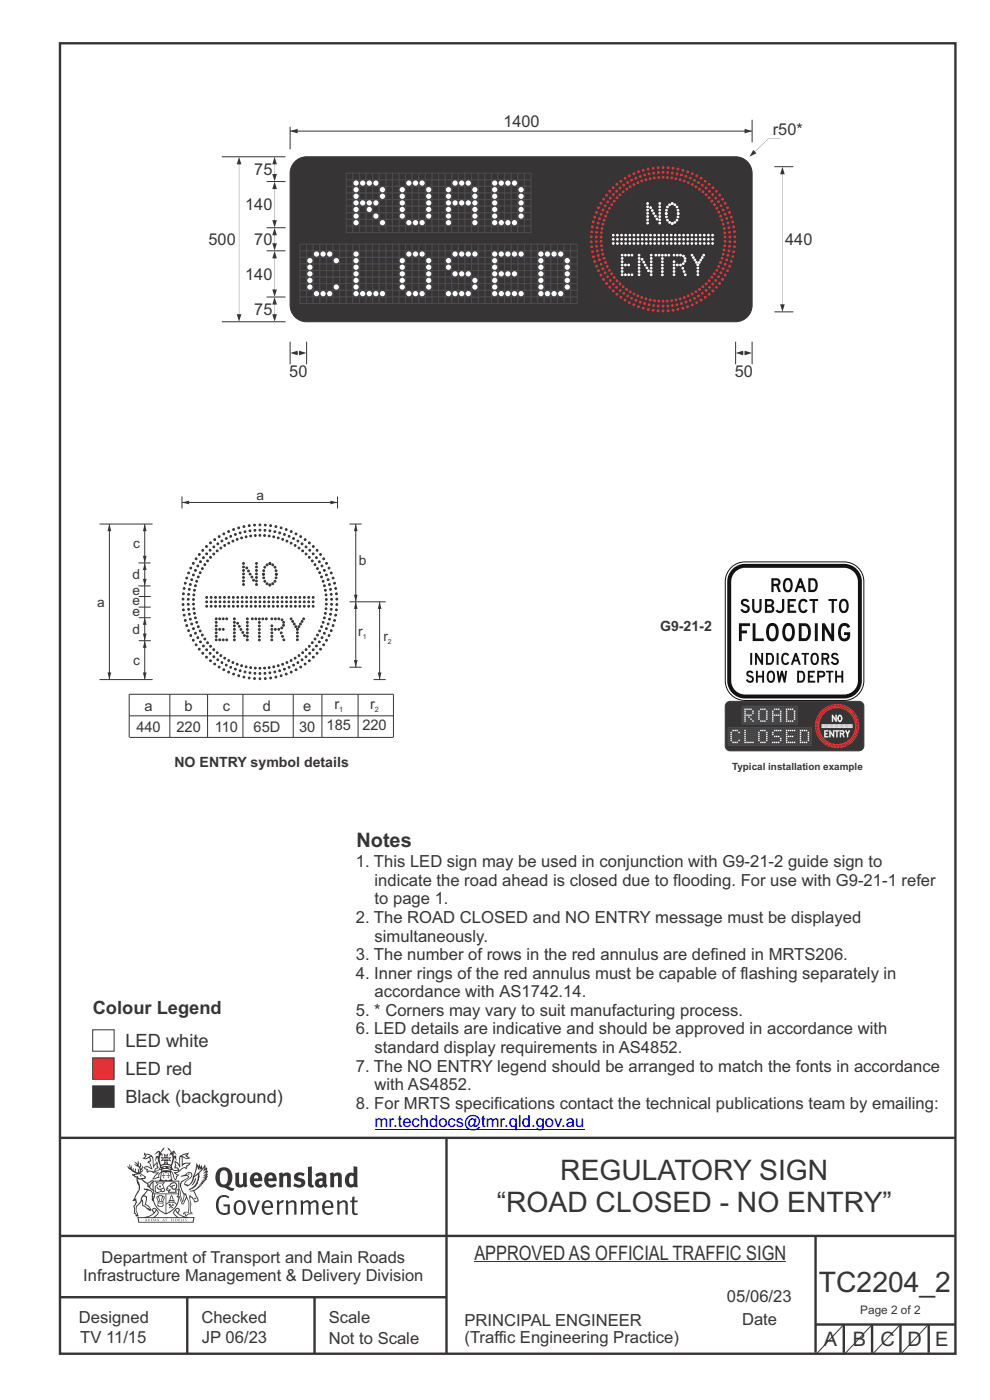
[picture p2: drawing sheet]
<svg xmlns="http://www.w3.org/2000/svg" width="210mm" height="297mm" viewBox="0 0 210 297" stroke-linecap="round" stroke-linejoin="round" font-family="sans-serif">
<defs><g id="words">
<g font-size="6" fill="#373435">
<text x="118.8" y="250.4">REGULATORY SIGN</text>
<text x="105.4" y="257.1">“ROAD CLOSED - NO ENTRY”</text>
<text x="173.7" y="274.2">TC2204_2</text>
</g>
<g font-size="4.2" fill="#373435">
<text x="75.6" y="179.6">Notes</text>
<text x="100.6" y="267.2">APPROVED AS OFFICIAL TRAFFIC SIGN</text>
<text x="174.7" y="285.6">A</text>
<text x="180.9" y="285.6">B</text>
<text x="186.7" y="285.6">C</text>
<text x="192.5" y="285.6">D</text>
<text x="198.3" y="285.6">E</text>
</g>
<g font-size="3.9" fill="#373435">
<text x="19.7" y="215.2">Colour Legend</text>
<text x="26.6" y="222.1">LED white</text>
<text x="26.6" y="228.1">LED red</text>
<text x="26.6" y="234">Black (background)</text>
</g>
<g font-size="3.5" fill="#373435">
<text x="106.8" y="26.9">1400</text>
<text x="163.9" y="28.7">r50*</text>
<text x="53.9" y="37.1">75</text>
<text x="52" y="44.6">140</text>
<text x="44.2" y="52">500</text>
<text x="53.9" y="52">70</text>
<text x="166.6" y="52">440</text>
<text x="52" y="59.3">140</text>
<text x="53.9" y="66.8">75</text>
<text x="61.4" y="79.9">50</text>
<text x="155.9" y="79.9">50</text>
<text x="75.5" y="184">1. This LED sign may be used in conjunction with G9-21-2 guide sign to</text>
<text x="79.5" y="187.9">indicate the road ahead is closed due to flooding. For use with G9-21-1 refer</text>
<text x="79.5" y="191.9">to page 1.</text>
<text x="75.5" y="195.8">2. The ROAD CLOSED and NO ENTRY message must be displayed</text>
<text x="75.5" y="203.7">3. The number of rows in the red annulus are defined in MRTS206.</text>
<text x="79.5" y="199.7">simultaneously.</text>
<text x="75.5" y="207.6">4. Inner rings of the red annulus must be capable of flashing separately in</text>
<text x="75.5" y="215.5">5. * Corners may vary to suit manufacturing process.</text>
<text x="79.5" y="211.6">accordance with AS1742.14.</text>
<text x="75.5" y="219.4">6. LED details are indicative and should be approved in accordance with</text>
<text x="75.5" y="227.3">7. The NO ENTRY legend should be arranged to match the fonts in accordance</text>
<text x="79.5" y="223.4">standard display requirements in AS4852.</text>
<text x="79.5" y="231.3">with AS4852.</text>
<text x="75.5" y="235.2">8. For MRTS specifications contact the technical publications team by emailing:</text>
<text x="21.6" y="267.9">Department of Transport and Main Roads</text>
<text x="17.7" y="271.8">Infrastructure Management &amp; Delivery Division</text>
<text x="16.7" y="280.6">Designed</text>
<text x="42.7" y="280.6">Checked</text>
<text x="69.7" y="280.6">Scale</text>
<text x="98.5" y="281.3">PRINCIPAL ENGINEER</text>
<text x="154.2" y="276.2">05/06/23</text>
<text x="157.4" y="281.2">Date</text>
<text x="17" y="284.8">TV 11/15</text>
<text x="42.8" y="284.8">JP 06/23</text>
<text x="69.7" y="285.2">Not to Scale</text>
<text x="98.5" y="284.8">(Traffic Engineering Practice)</text>
</g>
<text font-size="3.5" fill="#0000c4" x="79.5" y="239.2">mr.techdocs@tmr.qld.gov.au</text>
<g font-size="3.1" fill="#373435">
<text x="28.9" y="155.4">440</text>
<text x="30.7" y="150.9">a</text>
<text x="37.4" y="155.4">220</text>
<text x="39.2" y="150.9">b</text>
<text x="45.5" y="155.4">110</text>
<text x="47.2" y="150.9">c</text>
<text x="53.8" y="155.4">65D</text>
<text x="55.8" y="150.9">d</text>
<text x="63.5" y="155.4">30</text>
<text x="64.3" y="150.9">e</text>
<text x="69.3" y="154.9">185</text>
<text x="70.9" y="150.4">r</text>
<text x="76.9" y="154.9">220</text>
<text x="78.5" y="150.4">r</text>
</g>
<g font-size="3" fill="#373435">
<text x="140" y="133.9">G9-21-2</text>
<text x="37" y="162.8">NO ENTRY symbol details</text>
</g>
<g font-size="2.9" fill="#373435">
<text x="54.4" y="106">a</text>
<text x="28.2" y="116.2">c</text>
<text x="76.1" y="119.9">b</text>
<text x="28.1" y="122.9">d</text>
<text x="20.6" y="128.7">a</text>
<text x="28.1" y="130.7">e</text>
<text x="28.1" y="128.4">e</text>
<text x="28.1" y="126.2">e</text>
<text x="28.1" y="134.5">d</text>
<text x="76" y="135">r</text>
<text x="81.3" y="135.9">r</text>
<text x="28.2" y="141">c</text>
</g>
<text font-size="2.5" fill="#373435" x="182.5" y="278.7">Page 2 of 2</text>
<text font-size="2.1" fill="#373435" x="155.3" y="163.3">Typical installation example</text>
<g font-size="1.6" fill="#373435">
<text x="72" y="151">1</text>
<text x="79.5" y="151">2</text>
</g>
<g font-size="1.5" fill="#373435">
<text x="77" y="135.6">1</text>
<text x="82.3" y="136.5">2</text>
</g>
</g></defs>
<g fill="none" stroke="#373435" stroke-width=".51">
<path d="M12.7 9.2h190v278h-190zM12.7 241.4h190M94.7 241.4v45.8M12.7 275.2h82M12.7 262.2h190.1M39.7 275.2v12M66.7 275.2v12M173 262.1v24.9M173 281h29.6M179 281v6M185 281v6M191 281v6"/>
<path d="M197 281v6"/>
</g>
<g fill="#373435">
<path d="M47 248.4a2.55 2.55 0 0 0 0 2.7l.3 .2a.81 .81 0 0 0 1-1v-.5a1.04 1.04 0 0 0-1.1-1.5zM46.3 248.1a1.82 1.82 0 0 1 2.1-.2 1.82 1.82 0 0 1 .9 1.8 2.29 2.29 0 0 1-.8 2l.7 .3h.5l-.2 .6a2.87 2.87 0 0 1-2-.7 2.12 2.12 0 0 1-1.7-3.1z" fill-rule="evenodd"/>
<path d="M49.9 248.9l.8-.2v2a.46 .46 0 0 0 .3 .6 .46 .46 0 0 0 .6-.3v-2.1l.7-.2v2.4l.2 .5-.5 .3-.3-.3a1.02 1.02 0 0 1-1.2 .3 1.02 1.02 0 0 1-.6-1.1z" fill-rule="evenodd"/>
<path d="M54 249.5l-.1 .5h.9a.49 .49 0 0 0-.2-.6 .49 .49 0 0 0-.6 .1zM53.4 249.1a1.34 1.34 0 0 1 1.6-.2 1.34 1.34 0 0 1 .6 1.5v.2h-1.7a.77 .77 0 0 0 .5 .8 .77 .77 0 0 0 .9-.4l.3 .5a1.59 1.59 0 0 1-2 .2 1.59 1.59 0 0 1-.5-2.1z" fill-rule="evenodd"/>
<path d="M57 249.5l-.1 .5h1a.49 .49 0 0 0-.2-.6 .49 .49 0 0 0-.7 .1zM56.4 249.1a1.34 1.34 0 0 1 1.6-.2 1.34 1.34 0 0 1 .7 1.5v.2h-1.8a.77 .77 0 0 0 .5 .8 .77 .77 0 0 0 .9-.4l.4 .5a1.59 1.59 0 0 1-2.1 .2 1.59 1.59 0 0 1-.5-2.1z" fill-rule="evenodd"/>
<path d="M59.2 248.9l.7-.2 .1 .4a.95 .95 0 0 1 1-.3 .95 .95 0 0 1 .7 .8v2.3h-.8v-2.3a.46 .46 0 0 0-.8 .1v2.2h-.8z" fill-rule="evenodd"/>
<path d="M62.6 249.1a1.75 1.75 0 0 1 2-.1l-.2 .5-.6-.2a.43 .43 0 0 0-.6 .3l.4 .3a1.04 1.04 0 0 1 1.2 1.1 1.04 1.04 0 0 1-1.4 1l-1.2-.4 .3-.6 1 .4 .4-.4a.88 .88 0 0 0-1-.5l-.4-.2-.1-.4z" fill-rule="evenodd"/>
<path d="M65.3 247.6l.8-.2 .1 3.8 .3 .2 .1 .4a.88 .88 0 0 1-1 0 .88 .88 0 0 1-.3-1z" fill-rule="evenodd"/>
<path d="M67.8 250.6a.43 .43 0 0 0-.1 .7 .43 .43 0 0 0 .7-.1v-.7zM66.8 249.1a1.7 1.7 0 0 1 2.4 .1v1.9l.3 .4-.4 .5-.5-.4a1.03 1.03 0 0 1-1.7-.1 1.03 1.03 0 0 1 .8-1.5h.7v-.4a.8 .8 0 0 0-1.2 .1z" fill-rule="evenodd"/>
<path d="M70 248.9l.7-.2 .1 .4a.95 .95 0 0 1 1-.3 .95 .95 0 0 1 .7 .8v2.3h-.8v-2.3a.46 .46 0 0 0-.8 .1v2.2h-.8z" fill-rule="evenodd"/>
<path d="M74.3 249.5a1.48 1.48 0 0 0 0 1.7h.5l.2-.1v-1.5l-.3-.2zM75 247.4l.8 .1 .1 4.4h-.7l-.1-.2a1.26 1.26 0 0 1-1.4 0 1.26 1.26 0 0 1-.5-1.3 1.29 1.29 0 0 1 .4-1.4 1.29 1.29 0 0 1 1.4-.1z" fill-rule="evenodd"/>
<path d="M46.4 253.9a1.72 1.72 0 0 1 2.3 0l-.3 .3a1.24 1.24 0 0 0-1.4-.2 1.24 1.24 0 0 0-.6 1.4 1.49 1.49 0 0 0 1.2 1.9l.7-.1v-1.3h-.8l-.1-.4h1.3v1.9a1.93 1.93 0 0 1-2.2 0 1.93 1.93 0 0 1-.7-2.2l.2-.8z" fill-rule="evenodd"/>
<path d="M50.4 255.1a1.65 1.65 0 0 0 .2 2.2 .99 .99 0 0 0 1-1.4 .78 .78 0 0 0-.4-.8 .78 .78 0 0 0-.8 0zM50 254.9a1.33 1.33 0 0 1 1.6-.1 1.33 1.33 0 0 1 .5 1.4 1.31 1.31 0 0 1-1.3 1.6 1.31 1.31 0 0 1-1.2-1.6v-.6z" fill-rule="evenodd"/>
<path d="M52.5 254.7l.4-.1 .9 2.6 .8-2.5h.5l-1.1 3h-.5z" fill-rule="evenodd"/>
<path d="M56.3 255.2l-.2 .7h1.3a.7 .7 0 0 0-.3-.8 .7 .7 0 0 0-.8 .1zM55.9 255a1.22 1.22 0 0 1 1.5-.2 1.22 1.22 0 0 1 .5 1.5h-1.8a.93 .93 0 0 0 .5 1 .93 .93 0 0 0 1.1-.2l.2 .3a1.43 1.43 0 0 1-1.8 .1 1.43 1.43 0 0 1-.6-1.7z" fill-rule="evenodd"/>
<path d="M58.7 254.7l.4-.1 .1 .5 .4-.4 .6-.1-.2 .5a.66 .66 0 0 0-.8 .7v1.9h-.4z" fill-rule="evenodd"/>
<path d="M60.6 254.7l.4-.1 .1 .5a.94 .94 0 0 1 1-.5 .94 .94 0 0 1 .8 .8v2.3h-.5l-.1-2.5a.81 .81 0 0 0-1.2 .3v2.2h-.4z" fill-rule="evenodd"/>
<path d="M63.7 254.7l.5-.1 .1 .5 .4-.3a.78 .78 0 0 1 1.1 .3 .9 .9 0 0 1 1-.5 .9 .9 0 0 1 .8 .8v2.3h-.5l-.1-2.5a.67 .67 0 0 0-1.1 .3v2.2h-.5v-2.4l-.4-.3-.7 .4v2.3h-.5z" fill-rule="evenodd"/>
<path d="M69 255.2l-.1 .7h1.3a.7 .7 0 0 0-.3-.8 .7 .7 0 0 0-.9 .1zM68.7 255a1.22 1.22 0 0 1 1.5-.2 1.22 1.22 0 0 1 .5 1.5h-1.8a.93 .93 0 0 0 .4 1 .93 .93 0 0 0 1.2-.2l.1 .3a1.44 1.44 0 0 1-1.7 .1 1.44 1.44 0 0 1-.6-1.7z" fill-rule="evenodd"/>
<path d="M71.4 254.7l.5-.1 .1 .5a.94 .94 0 0 1 1-.5 .94 .94 0 0 1 .8 .8v2.3h-.5l-.1-2.5a.81 .81 0 0 0-1.2 .3v2.2h-.4z" fill-rule="evenodd"/>
<path d="M74.7 253.9l.5-.1v.9h.7l-.1 .3h-.6v2.2l.1 .2h.5l.1 .3a.75 .75 0 0 1-1.2-.6v-2.1h-.4v-.3h.4z" fill-rule="evenodd"/>
<path d="M30.8 244.9l1.1 .3-.9 .5h-.4l.6-.5zM31.8 245.4h.2a2.44 2.44 0 0 1 .4 1.9l.1 .5 .7-1-.1 .6 .3 .3a.57 .57 0 0 0-.6 .7l-1-.1-.5 .2 .2-.5-.8-.3 .7-.1 .9 .5 .1-.1-.6-1.3-.2-.2h.5zM30.7 244.4l-.1 .5 .2 .4-.6 .4a1.04 1.04 0 0 0 1.4-.1l.2 .6-.3 .1-.2 .4a.94 .94 0 0 1 .8 1.1l-.2-.1a1.16 1.16 0 0 0-1.5-.1l.3 .4 .4 .2 .1 .5 .2 .1 .1-.2a.94 .94 0 0 1 1.1 .2l.8 .1-1.2 1.2a1.13 1.13 0 0 0 1.2-.2l.4-.1-.1-.4 .5-.8a.83 .83 0 0 0-.6 1.1l-.3-.1-.7 .4 1.1-1.4-.5 .1-.5-.1 1.3-.5-.1-.1-.9 .4v-.3l.2-.2 .3 .1 .1-.3-.2-.4v-.6l-.1-.4-.7 1v-.7a1.42 1.42 0 0 0-1.6-1.8z" fill-rule="evenodd"/>
<path d="M38.5 245.2l.5-.2 .7-.1-.6 .3 .8 .5h-.3zM38.3 245.5l.2-.1 .1 2a1.69 1.69 0 0 1 1.6-.6l-.8 .5 .1 .5a1.1 1.1 0 0 0-1.5 .6l-.1-.5-.2-.2h-.5l.3-.4-.3-.7a1.42 1.42 0 0 1 .8 1.1l.2-.1zM37.1 246.2l.1 1-.2 .3 .1 .4h.5l.1 .2a.96 .96 0 0 1-1.1-.1l-.1 .1a1.06 1.06 0 0 0 1.3 .2v.1a.72 .72 0 0 1-1 .2l.3 .5 .6 .2-.4 .2-.1 .6-.2-.3-.4-1.1-.4-.4 .4 .9a1.54 1.54 0 0 0 .7 1.2l.2-.3a.58 .58 0 0 1 .4-.8l.2-.1h-.3l-.5-.3 .9-.5a.93 .93 0 0 1 1.2-.5v.2l.2-.2 .1-.5a.99 .99 0 0 0 .7-.8l-1.3 .1-.3 .2-.1-1.4 .9 .4 .9-.3h-.4l-.5-.4 .4-.7-.6 .2a1.46 1.46 0 0 0-1.4 2.1v.4l-.2-.4z" fill-rule="evenodd"/>
<path d="M35.6 248.9l.2 .1-.1 .3 .4 .1h-.4v.6l-.1-.6h-.3l.3-.1z" fill-rule="evenodd"/>
<path d="M34.6 248.9l.2 .1v.3l.3 .1h-.3l-.1 .6v-.6h-.4l.4-.1z" fill-rule="evenodd"/>
<path d="M34.3 248.8a.57 .57 0 0 1 .9 .2 .57 .57 0 0 1 .9-.2l.2 1.4h-.2a.57 .57 0 0 1-.9 0 .69 .69 0 0 1-1.1 0zM34.2 248.1l-.3 2.1-.2 .4h3l-.2-.4-.3-2.1h-.2v.2l-.8-.1-.8 .1v-.2z" fill-rule="evenodd"/>
<path d="M34.2 252.4a.3 .3 0 0 0 .6 0 .3 .3 0 0 0-.6 0zM33.3 250.9l.3 .3-.3 .4a.79 .79 0 0 0 0 1.3l.8-.2-.1-.3a.55 .55 0 0 1-.7-.6l.1-.1 .2 .3 .3 .2 .8-.2-.4-.7 .4-.4-.7 .2zM33 250.7l1.1 .2 .9-.2-.4 .6 .4 1.2a.56 .56 0 0 1-.8 .3l-.2 .1a.73 .73 0 0 1-.9 .1 .73 .73 0 0 1-.3-1v-.4l.6-.4z" fill-rule="evenodd"/>
<path d="M35.6 251.8l.7-.4a.58 .58 0 0 1 1-.1 .58 .58 0 0 1-.4 .9l-.3-.3a.43 .43 0 0 1 .6-.4 .57 .57 0 0 0-.8 .2l-.2-.1-.3 .1 .4 .2a.55 .55 0 0 0 .9 .4v.5h-1.3l.3-.4-.1-.1-.6 .1 .2-.3-.2-.1zM35.4 251.8l-.1 .2a.39 .39 0 0 0 .2 .6h.3l-.2 .4h1.9l-.1-.8a.86 .86 0 0 0-.1-1.3 .86 .86 0 0 0-1.3 .4z" fill-rule="evenodd"/>
<path d="M36 254.8h.8v.2h-.8zM36.4 253.8l.2 .8h-.4zM36.4 253.5l-.3 .5-.1 .6h-.2v.4l-.7 .4 .2 .1a1.48 1.48 0 0 1 2.1 .2l.2-.1-.6-.5v-.5h-.2l-.1-.6z" fill-rule="evenodd"/>
<path d="M35.8 255.4l.4 .1 .1 .3 .3-.2-.2-.2a.38 .38 0 0 1 .5 .5l-.2-.2-.3 .2 .3 .2-.3 .3-.1-.4-.4 .4-.1-.2 .4-.3-.1-.1-.2 .1z" fill-rule="evenodd"/>
<path d="M34.5 254h.2v.2l-.2 .6h-.2zM33.6 255.3h.9v.2a.55 .55 0 0 1-.8 .4v-.2l-.2-.1zM33.4 254h.2l.2 .8h-.2zM33.6 255l.8-.1 .1 .2h-.8zM33.8 253.7h.5l-.2 1.1h-.1zM33.3 253.8l-.1 .3 .3 1.1a.48 .48 0 0 0-.1 .6 .48 .48 0 0 0 .5 .2h.5a.49 .49 0 0 0 .2-.8l.3-1.1-.1-.3a1.42 1.42 0 0 0-1.5 0z" fill-rule="evenodd"/>
<path d="M33.7 251.5l.4 .1 .1 .3h-.3z" fill-rule="evenodd"/>
<path d="M41.3 250.1l.3-.2-.2 .8-.6 .8h-.2l.5-.7z" fill-rule="evenodd"/>
<path d="M39.7 249l.3-.2 .5 .2a.88 .88 0 0 1-.6 1.1 1.22 1.22 0 0 0-.8 1.3l.5 .2a.72 .72 0 0 0 .9-.4l.5-.8 .2-.6 .8-.6v.2a2.85 2.85 0 0 1-2 2.9l.1 .1a2.13 2.13 0 0 0 1.9-1.5v-.3a2.01 2.01 0 0 0 .3-1.7l1.1-1.3-.4 1 .7-.5-.7 1 .8-.4-.8 .8 .7-.2-.9 .6 .8-.1-.8 .4h.7l-.8 .3 .3 .2h-.4l.2 .3h-.4l.2 .3h-.4l.1 .2h-.1a2.16 2.16 0 0 1-2 1.1l.1 .2 .4-.1a.76 .76 0 0 1 .7 .8l.5 1.2-.6 .2a1.45 1.45 0 0 0-1.1-1.3l.2 1.8-.1 1.8 .4 .3a1.07 1.07 0 0 0-1.2 .4v-.3l-.5-.2a.87 .87 0 0 1 1.1-.1v-.7a4.4 4.4 0 0 0-.6-3.1l-.1-.3h-.2a2.16 2.16 0 0 1-.7-2.2l.3-.4 1.2-.7a.55 .55 0 0 0-.4-.8zM37.8 252.4a.76 .76 0 0 1 .3 1.1l.6 1.6 .4-1.7 .2 .1a.61 .61 0 0 1-.1 .9l-.3 .8-.2 .1-.7-1.6-.3 .1a1.18 1.18 0 0 0 .1-1.4zM41.8 247.5l.2 .7 .3-.5v.6l.4-.5a1.9 1.9 0 0 1-1.2 1.4l-.3 .3zM38.2 249.6l1.4-.2 .2 .2v.3l-.5 .2a1.26 1.26 0 0 0-.9 1.9l.2 .7a1.84 1.84 0 0 1 .1 2.1l-.4-1.4a.96 .96 0 0 0-.4-1.2l-.4 .2a.78 .78 0 0 1 0 1.3l.1 .3h.4l.4 1.1a.38 .38 0 0 0 .2 .4 .38 .38 0 0 0 .4-.1l.6-1.2a2.94 2.94 0 0 1 .4 2.5l-.1 .4h-.8l-.3 .4v.2l.4-.1 .1 .4 .2 .1a1.02 1.02 0 0 1 1.3-.5v-.4l-.3-.1 .1-1.8-.3-1.3h.1a1.14 1.14 0 0 1 .8 1 .63 .63 0 0 0 .8-.2 .63 .63 0 0 0-.2-.9l-.6-1.2 .9-.6 .2-.4h.3l-.1-.2h.4l-.1-.3h.3l-.1-.3 .5-.1-.2-.2 .6-.4v-.2h-.2l.4-.5h-.3l.3-.5-.4 .1 .4-.5v-.3l-.3 .2 .2-.7-.1-.2-.4 .3v-.8l-.6 .8-.2-.8-.2 .5-.3-.7-.1 .6-.5-.8-.1 1.4-.6 1.8a1.81 1.81 0 0 1-1 1.5l-.6-.2a1.75 1.75 0 0 1 1.1-1.2 .75 .75 0 0 0 .1-1.3 .75 .75 0 0 0-1.2 .4z" fill-rule="evenodd"/>
<path d="M41.2 254.1h.3l.2 .2-.4 .1z" fill-rule="evenodd"/>
<path d="M29.4 258.4h11.6l-.1 .8h-11.4zM31.3 258.2l.5-.1a2.48 2.48 0 0 0 1.4-1.3l.3 .5-.5 .6-.5 .3zM32.5 256.6l.3-.2 .2 .1-.3 .7zM37.2 256.8a2.65 2.65 0 0 0 1.8 1.4h-1.1l-.5-.3-.5-.6zM37.4 256.5l.2-.1 .3 .2-.3 .6zM29.2 258.2l.1 1.2h11.8l.2-1.1-.2-.1a4.1 4.1 0 0 1-3.3-.9l.3-.4-.1-.6a1.06 1.06 0 0 0-1.3 1l.2 .4 .6 .5h-4.7l.3-.1a.84 .84 0 0 0 .6-.8 .84 .84 0 0 0-.5-.8l-.3-.2h-.5l-.1 .6 .3 .4a4.2 4.2 0 0 1-3.4 .9z" fill-rule="evenodd"/>
<path d="M31 258.7l.1 .2h-.2zM31 258.5l-.3 .6 .4-.2 .2 .2z" fill-rule="evenodd"/>
<path d="M31.3 258.6h.3v.4a.25 .25 0 0 0 .2-.1 .25 .25 0 0 0-.1-.3h.1a.29 .29 0 0 1 0 .4 .29 .29 0 0 1-.4 0 .29 .29 0 0 1 0-.4z" fill-rule="evenodd"/>
<path d="M32.2 258.6a.22 .22 0 0 1 .3 .2 .22 .22 0 0 1-.3 .2zM32 258.6l.1 .4a.33 .33 0 0 0 .4 0 .33 .33 0 0 0 0-.4 .33 .33 0 0 0-.5 0z" fill-rule="evenodd"/>
<path d="M32.9 258.7l.1 .2h-.2zM32.9 258.5l-.2 .6 .3-.2 .2 .2z" fill-rule="evenodd"/>
<path d="M33.3 258.6h.2l.1 .1 .2-.1-.2 .2 .2 .3-.3-.3-.1 .3h-.1l.2-.3z" fill-rule="evenodd"/>
<path d="M34.7 258.7l.1 .2h-.2zM34.7 258.5l-.3 .6 .4-.2 .2 .2z" fill-rule="evenodd"/>
<path d="M35 258.5h.5l-.2 .1v.5h-.2l.1-.5z" fill-rule="evenodd"/>
<path d="M36.2 258.6l.3-.1-.1 .1v.2h.1h-.1v.3h-.2z" fill-rule="evenodd"/>
<path d="M36.7 258.6h.2v.5h-.2z" fill-rule="evenodd"/>
<path d="M37.3 258.6a.22 .22 0 0 1 .3 .2 .22 .22 0 0 1-.3 .2zM37.1 258.6v.4a.33 .33 0 0 0 .5 0 .33 .33 0 0 0 0-.4 .33 .33 0 0 0-.5 0z" fill-rule="evenodd"/>
<path d="M37.8 258.6l.4-.1-.2 .1v.2h.1h-.1v.2l.2 .1h-.4z" fill-rule="evenodd"/>
<path d="M38.4 258.6h.2l-.1 .4 .2 .1h-.3z" fill-rule="evenodd"/>
<path d="M38.9 258.6h.2v.5h-.2z" fill-rule="evenodd"/>
<path d="M39.3 258.6h.2h-.1l.2 .3-.2 .2-.1-.1v-.1l.2 .1z" fill-rule="evenodd"/>
<path d="M34.2 247.4a1.51 1.51 0 0 1 2 .2 2.67 2.67 0 0 0-2.1 0zM35.7 247.6l.4 .1 .1 .3-.4-.1zM34.6 247.6h.5l.1 .2h-.4zM34 247.8l.3 .2h-.3zM34.9 246.9l.3-.2 .3 .2zM34.9 245.6l.2 .1v.3h-.2zM35 245.1l.2 .2 .2-.2-.1 .3h-.2zM35.1 246.3h.2l.1 .4-.2-.2-.2 .2zM35.3 245.7l.2-.1v.4h-.2zM34.4 245.7h.3l.1 .3-.4 .1 .2-.2zM35.7 245.7h.3l-.2 .2 .2 .2-.4-.1zM32.7 244.9l1-.5-.1 1-.2-.2-.3 .2-.3 1.1 .5-1 .3 .9a1.84 1.84 0 0 1 .2 1.7l.4 .1a2.48 2.48 0 0 1 2.2 0l.2-.2-.2-.7 .7-1.8 .4 .7-.2-1-.2-.1-.2 .3v-.9l.6 .4-.6-.8-.3 .1-.1 .4-.5-.9-.5-.3 .2 .5 .6 .5-.5 .8 .4-.4a2.06 2.06 0 0 1 0 2.3l-.5-.2-.2-.6 .1-.1 .8 .2-.4-.5 .4-.5-.7 .2-.2-.2 .2-.7-.5 .4-.5-.4 .2 .7-.2 .2-.7-.2 .4 .5-.4 .5 .8-.2 .1 .1-.2 .6-.5 .2a2.02 2.02 0 0 1 0-2.2l.3 .5-.1-.7-.3-.1 .8-1.2-.4 .3-.5 .8-.2-.3a.8 .8 0 0 0-.8 .5z" fill-rule="evenodd"/>
<path d="M29.2 250.1l.3 .1a.61 .61 0 0 1 .8 .4l.3 .2a.8 .8 0 0 1 .6 1l.4 .1 .5 .5a1 1 0 0 1 .5 1.1l-.1 .7v-.5h-.1a.96 .96 0 0 0-.8-1.3l-.2-.2h-.7l-.1-.1-.1 .1 .1 .3h.6l-1.2 1.3-.2 1-.4 .6a1.33 1.33 0 0 0-.5 1.8l.2 .5a1.26 1.26 0 0 1-.5-1.5l-.1-.3a1.56 1.56 0 0 0 .4-1.7l-.3 .2 .2-.5a3.2 3.2 0 0 0 .7-3zM30.4 253.9h.4a2.06 2.06 0 0 1-.1 1.6l.7 .5 .4 .4-.6-.1-.8-.6-.1-.9a.51 .51 0 0 1 .1-.9zM28.6 249.3a1.52 1.52 0 0 1 2.1 .5l-1.1 .2-.2-.1-.1-.4h-.5zM27.5 247v.8l-.3-.4h-.1a3.1 3.1 0 0 0 1.9 1.6l-1 .1 .5 .6 .5 .1 .1 1.1a1.84 1.84 0 0 1-.3 2.5l-.4 .9-.3 .4 .2 .1 .4-.1 .1 .4-.2 .5-.3 .2 .1 1.7h.2l.3 .5 .1 .1 .4-.1-.1-.5a1.3 1.3 0 0 1-.1-1.7l.9-1 .1 1.1 .6 .2 .5 .5 .1-.1 .2 .3h.5a1.85 1.85 0 0 0-1.2-1.4l.1-.3a1.39 1.39 0 0 0 0-1.4l-.5-.1 .5-.5a.66 .66 0 0 1 .9-.4 .66 .66 0 0 1 .3 .9l-.1 .4 .2-.1v.2l-.1 .3 .2 .5 .1-.3a2.24 2.24 0 0 0 .1-2.2 .73 .73 0 0 1-.7-.7 .73 .73 0 0 1 .6-.7v-.2a.94 .94 0 0 0-.9 .8 .48 .48 0 0 1-.1-.6 .48 .48 0 0 1 .5-.2l.5-.3a.51 .51 0 0 0-.8 .2l-.5 .2-1-.8h.6l.2-.5-1.2-.7 .5-.5v-.3l-.5 .4 .1-.2a.69 .69 0 0 0 .2-1v.4l-.2 .3v-1.1l-.3-.2 .1 .6-.1 .2-.4-1.3v.7l-.6-.4 .5 .7-.6-.2 .3 .3a1 1 0 0 1 .7 1.4l-.2-.8v.9l-.5-.2v-.8l-.2 .7-.2-.1-.1-.6-.2 .4-.2-.2 .1-.7-.2 .5z" fill-rule="evenodd"/>
<path d="M29.6 249.4l.2-.1 .3 .2z" fill-rule="evenodd"/>
<path d="M32.4 250.5h5.6v2l-.2-.1v-1.7h-5.2v2.5h5.2v-.8l.1 .2-.1 1.1v-.3h-2.5v4a4.1 4.1 0 0 0 2.6-3.6l.1-.1a4 4 0 0 1-2.8 3.9 4.2 4.2 0 0 1-2.8-4.7l.1 1.2 .1-.1a3.8 3.8 0 0 0 2.5 3.4v-4h-2.5l-.2-.9z" fill-rule="evenodd"/>
<circle cx="40" cy="249.1" r=".17"/>
</g>
<path d="M19.7 224.4h4.5v4.6h-4.5z" fill-rule="evenodd" fill="#ed3237" stroke="#373435" stroke-width=".21"/>
<path d="M19.7 230.4h4.5v4.5h-4.5z" fill-rule="evenodd" fill="#373435" stroke="#373435" stroke-width=".21"/>
<path d="M19.7 218.5h4.5v4.5h-4.5z" fill-rule="evenodd" fill="#fefefe" stroke="#373435" stroke-width=".21"/>
<path d="M79.5 239.6h44.5" fill="none" stroke="#0000c4" stroke-width=".21"/>
<path d="M62.6 34.3a3.5 3.5 0 0 1 2.4-1h91a3.5 3.5 0 0 1 3.5 3.5v28a3.5 3.5 0 0 1-3.5 3.5h-91a3.5 3.5 0 0 1-3.5-3.5v-28a3.5 3.5 0 0 1 1.1-2.5z" fill-rule="evenodd" fill="#373435" stroke="#373435" stroke-width=".21"/>
<path d="M61.5 27.8h98" fill="none" stroke="#373435" stroke-width=".21"/>
<g fill="#373435">
<path d="M61.6 27.8l1.5-.5v1z"/>
<path d="M157.9 27.3l1.6 .5-1.6 .5z"/>
</g>
<path d="M61.5 26.9v4.8M159.5 25.4v4.8" fill="none" stroke="#373435" stroke-width=".21"/>
<path d="M163 29.4l2.5 .1zM160.1 32.2l2.9-2.7zM159.8 31.8l.7 .7-1.5 .7z" fill="#373435"/>
<g fill="#373435" stroke="#4b4b4d" stroke-width=".21">
<path d="M65 53.2h1.4v1.4h-1.4z" fill-rule="evenodd"/>
<path d="M65 54.6h1.4v1.4h-1.4z" fill-rule="evenodd"/>
<path d="M65 56h1.4v1.4h-1.4z" fill-rule="evenodd"/>
<path d="M65 57.4h1.4v1.4h-1.4z" fill-rule="evenodd"/>
<path d="M65 58.8h1.4v1.4h-1.4z" fill-rule="evenodd"/>
<path d="M65 60.2h1.4v1.4h-1.4z" fill-rule="evenodd"/>
<path d="M65 61.6h1.4v1.4h-1.4z" fill-rule="evenodd"/>
<path d="M66.4 53.2h1.4v1.4h-1.4z" fill-rule="evenodd"/>
<path d="M66.4 54.6h1.4v1.4h-1.4z" fill-rule="evenodd"/>
<path d="M66.4 56h1.4v1.4h-1.4z" fill-rule="evenodd"/>
<path d="M66.4 57.4h1.4v1.4h-1.4z" fill-rule="evenodd"/>
<path d="M66.4 58.8h1.4v1.4h-1.4z" fill-rule="evenodd"/>
<path d="M66.4 60.2h1.4v1.4h-1.4z" fill-rule="evenodd"/>
<path d="M66.4 61.6h1.4v1.4h-1.4z" fill-rule="evenodd"/>
<path d="M67.8 53.2h1.4v1.4h-1.4z" fill-rule="evenodd"/>
<path d="M67.8 54.6h1.4v1.4h-1.4z" fill-rule="evenodd"/>
<path d="M67.8 56h1.4v1.4h-1.4z" fill-rule="evenodd"/>
<path d="M67.8 57.4h1.4v1.4h-1.4z" fill-rule="evenodd"/>
<path d="M67.8 58.8h1.4v1.4h-1.4z" fill-rule="evenodd"/>
<path d="M67.8 60.2h1.4v1.4h-1.4z" fill-rule="evenodd"/>
<path d="M67.8 61.6h1.4v1.4h-1.4z" fill-rule="evenodd"/>
<path d="M69.2 53.2h1.4v1.4h-1.4z" fill-rule="evenodd"/>
<path d="M69.2 54.6h1.4v1.4h-1.4z" fill-rule="evenodd"/>
<path d="M69.2 56h1.4v1.4h-1.4z" fill-rule="evenodd"/>
<path d="M69.2 57.4h1.4v1.4h-1.4z" fill-rule="evenodd"/>
<path d="M69.2 58.8h1.4v1.4h-1.4z" fill-rule="evenodd"/>
<path d="M69.2 60.2h1.4v1.4h-1.4z" fill-rule="evenodd"/>
<path d="M69.2 61.6h1.4v1.4h-1.4z" fill-rule="evenodd"/>
<path d="M70.6 53.2h1.4v1.4h-1.4z" fill-rule="evenodd"/>
<path d="M63.6 53.2h1.4v1.4h-1.4z" fill-rule="evenodd"/>
<path d="M72 53.2h1.4v1.4h-1.4z" fill-rule="evenodd"/>
<path d="M63.6 54.6h1.4v1.4h-1.4z" fill-rule="evenodd"/>
<path d="M72 54.6h1.4v1.4h-1.4z" fill-rule="evenodd"/>
<path d="M63.6 56h1.4v1.4h-1.4z" fill-rule="evenodd"/>
<path d="M72 56h1.4v1.4h-1.4z" fill-rule="evenodd"/>
<path d="M63.6 57.4h1.4v1.4h-1.4z" fill-rule="evenodd"/>
<path d="M72 57.4h1.4v1.4h-1.4z" fill-rule="evenodd"/>
<path d="M63.6 58.8h1.4v1.4h-1.4z" fill-rule="evenodd"/>
<path d="M72 58.8h1.4v1.4h-1.4z" fill-rule="evenodd"/>
<path d="M63.6 60.2h1.4v1.4h-1.4z" fill-rule="evenodd"/>
<path d="M72 60.2h1.4v1.4h-1.4z" fill-rule="evenodd"/>
<path d="M63.6 61.6h1.4v1.4h-1.4z" fill-rule="evenodd"/>
<path d="M72 61.6h1.4v1.4h-1.4z" fill-rule="evenodd"/>
<path d="M63.6 63h1.4v1.4h-1.4z" fill-rule="evenodd"/>
<path d="M72 63h1.4v1.4h-1.4z" fill-rule="evenodd"/>
<path d="M65 63h1.4v1.4h-1.4z" fill-rule="evenodd"/>
<path d="M66.4 63h1.4v1.4h-1.4z" fill-rule="evenodd"/>
<path d="M67.8 63h1.4v1.4h-1.4z" fill-rule="evenodd"/>
<path d="M69.2 63h1.4v1.4h-1.4z" fill-rule="evenodd"/>
<path d="M70.6 63h1.4v1.4h-1.4z" fill-rule="evenodd"/>
<path d="M70.6 54.6h1.4v1.4h-1.4z" fill-rule="evenodd"/>
<path d="M70.6 56h1.4v1.4h-1.4z" fill-rule="evenodd"/>
<path d="M70.6 57.4h1.4v1.4h-1.4z" fill-rule="evenodd"/>
<path d="M70.6 58.8h1.4v1.4h-1.4z" fill-rule="evenodd"/>
<path d="M70.6 60.2h1.4v1.4h-1.4z" fill-rule="evenodd"/>
<path d="M70.6 61.6h1.4v1.4h-1.4z" fill-rule="evenodd"/>
<path d="M63.6 51.8h1.4v1.4h-1.4z" fill-rule="evenodd"/>
<path d="M72 51.8h1.4v1.4h-1.4z" fill-rule="evenodd"/>
<path d="M65 51.8h1.4v1.4h-1.4z" fill-rule="evenodd"/>
<path d="M66.4 51.8h1.4v1.4h-1.4z" fill-rule="evenodd"/>
<path d="M67.8 51.8h1.4v1.4h-1.4z" fill-rule="evenodd"/>
<path d="M69.2 51.8h1.4v1.4h-1.4z" fill-rule="evenodd"/>
<path d="M70.6 51.8h1.4v1.4h-1.4z" fill-rule="evenodd"/>
</g>
<g fill="#fefefe">
<circle cx="65.7" cy="55.3" r=".56"/>
<circle cx="67.1" cy="62.3" r=".56"/>
<circle cx="71.3" cy="60.9" r=".56"/>
<circle cx="71.3" cy="55.3" r=".56"/>
<circle cx="65.7" cy="56.7" r=".56"/>
<circle cx="65.6" cy="56.7" r=".06"/>
<circle cx="65.7" cy="58.1" r=".56"/>
<circle cx="65.6" cy="58.1" r=".06"/>
<circle cx="65.7" cy="59.5" r=".56"/>
<circle cx="65.7" cy="60.9" r=".56"/>
<circle cx="67.1" cy="53.9" r=".56"/>
<circle cx="68.5" cy="53.9" r=".56"/>
<circle cx="68.4" cy="53.9" r=".06"/>
<circle cx="69.9" cy="53.9" r=".56"/>
<circle cx="70.1" cy="53.9" r=".06"/>
<circle cx="68.5" cy="62.3" r=".56"/>
<circle cx="68.7" cy="62.3" r=".06"/>
<circle cx="69.9" cy="62.3" r=".56"/>
</g>
<g fill="#373435" stroke="#4b4b4d" stroke-width=".21">
<path d="M114 53.2h1.4v1.4h-1.4z" fill-rule="evenodd"/>
<path d="M114 54.6h1.4v1.4h-1.4z" fill-rule="evenodd"/>
<path d="M114 56h1.4v1.4h-1.4z" fill-rule="evenodd"/>
<path d="M114 57.4h1.4v1.4h-1.4z" fill-rule="evenodd"/>
<path d="M114 58.8h1.4v1.4h-1.4z" fill-rule="evenodd"/>
<path d="M114 60.2h1.4v1.4h-1.4z" fill-rule="evenodd"/>
<path d="M114 61.6h1.4v1.4h-1.4z" fill-rule="evenodd"/>
<path d="M115.4 53.2h1.4v1.4h-1.4z" fill-rule="evenodd"/>
<path d="M115.4 54.6h1.4v1.4h-1.4z" fill-rule="evenodd"/>
<path d="M115.4 56h1.4v1.4h-1.4z" fill-rule="evenodd"/>
<path d="M115.4 57.4h1.4v1.4h-1.4z" fill-rule="evenodd"/>
<path d="M115.4 58.8h1.4v1.4h-1.4z" fill-rule="evenodd"/>
<path d="M115.4 60.2h1.4v1.4h-1.4z" fill-rule="evenodd"/>
<path d="M115.4 61.6h1.4v1.4h-1.4z" fill-rule="evenodd"/>
<path d="M116.8 53.2h1.4v1.4h-1.4z" fill-rule="evenodd"/>
<path d="M116.8 54.6h1.4v1.4h-1.4z" fill-rule="evenodd"/>
<path d="M116.8 56h1.4v1.4h-1.4z" fill-rule="evenodd"/>
<path d="M116.8 57.4h1.4v1.4h-1.4z" fill-rule="evenodd"/>
<path d="M116.8 58.8h1.4v1.4h-1.4z" fill-rule="evenodd"/>
<path d="M116.8 60.2h1.4v1.4h-1.4z" fill-rule="evenodd"/>
<path d="M116.8 61.6h1.4v1.4h-1.4z" fill-rule="evenodd"/>
<path d="M118.2 53.2h1.4v1.4h-1.4z" fill-rule="evenodd"/>
<path d="M118.2 54.6h1.4v1.4h-1.4z" fill-rule="evenodd"/>
<path d="M118.2 56h1.4v1.4h-1.4z" fill-rule="evenodd"/>
<path d="M118.2 57.4h1.4v1.4h-1.4z" fill-rule="evenodd"/>
<path d="M118.2 58.8h1.4v1.4h-1.4z" fill-rule="evenodd"/>
<path d="M118.2 60.2h1.4v1.4h-1.4z" fill-rule="evenodd"/>
<path d="M118.2 61.6h1.4v1.4h-1.4z" fill-rule="evenodd"/>
<path d="M119.6 53.2h1.4v1.4h-1.4z" fill-rule="evenodd"/>
<path d="M112.6 53.2h1.4v1.4h-1.4z" fill-rule="evenodd"/>
<path d="M121 53.2h1.4v1.4h-1.4z" fill-rule="evenodd"/>
<path d="M112.6 54.6h1.4v1.4h-1.4z" fill-rule="evenodd"/>
<path d="M121 54.6h1.4v1.4h-1.4z" fill-rule="evenodd"/>
<path d="M112.6 56h1.4v1.4h-1.4z" fill-rule="evenodd"/>
<path d="M121 56h1.4v1.4h-1.4z" fill-rule="evenodd"/>
<path d="M112.6 57.4h1.4v1.4h-1.4z" fill-rule="evenodd"/>
<path d="M121 57.4h1.4v1.4h-1.4z" fill-rule="evenodd"/>
<path d="M112.6 58.8h1.4v1.4h-1.4z" fill-rule="evenodd"/>
<path d="M121 58.8h1.4v1.4h-1.4z" fill-rule="evenodd"/>
<path d="M112.6 60.2h1.4v1.4h-1.4z" fill-rule="evenodd"/>
<path d="M121 60.2h1.4v1.4h-1.4z" fill-rule="evenodd"/>
<path d="M112.6 61.6h1.4v1.4h-1.4z" fill-rule="evenodd"/>
<path d="M121 61.6h1.4v1.4h-1.4z" fill-rule="evenodd"/>
<path d="M112.6 63h1.4v1.4h-1.4z" fill-rule="evenodd"/>
<path d="M121 63h1.4v1.4h-1.4z" fill-rule="evenodd"/>
<path d="M114 63h1.4v1.4h-1.4z" fill-rule="evenodd"/>
<path d="M115.4 63h1.4v1.4h-1.4z" fill-rule="evenodd"/>
<path d="M116.8 63h1.4v1.4h-1.4z" fill-rule="evenodd"/>
<path d="M118.2 63h1.4v1.4h-1.4z" fill-rule="evenodd"/>
<path d="M119.6 63h1.4v1.4h-1.4z" fill-rule="evenodd"/>
<path d="M119.6 54.6h1.4v1.4h-1.4z" fill-rule="evenodd"/>
<path d="M119.6 56h1.4v1.4h-1.4z" fill-rule="evenodd"/>
<path d="M119.6 57.4h1.4v1.4h-1.4z" fill-rule="evenodd"/>
<path d="M119.6 58.8h1.4v1.4h-1.4z" fill-rule="evenodd"/>
<path d="M119.6 60.2h1.4v1.4h-1.4z" fill-rule="evenodd"/>
<path d="M119.6 61.6h1.4v1.4h-1.4z" fill-rule="evenodd"/>
<path d="M112.6 51.8h1.4v1.4h-1.4z" fill-rule="evenodd"/>
<path d="M121 51.8h1.4v1.4h-1.4z" fill-rule="evenodd"/>
<path d="M114 51.8h1.4v1.4h-1.4z" fill-rule="evenodd"/>
<path d="M115.4 51.8h1.4v1.4h-1.4z" fill-rule="evenodd"/>
<path d="M116.8 51.8h1.4v1.4h-1.4z" fill-rule="evenodd"/>
<path d="M118.2 51.8h1.4v1.4h-1.4z" fill-rule="evenodd"/>
<path d="M119.6 51.8h1.4v1.4h-1.4z" fill-rule="evenodd"/>
</g>
<g fill="#fefefe">
<circle cx="114.7" cy="53.9" r=".56"/>
<circle cx="114.7" cy="55.3" r=".56"/>
<circle cx="120.3" cy="58.1" r=".56"/>
<circle cx="116.1" cy="62.3" r=".56"/>
<circle cx="120.3" cy="60.9" r=".56"/>
<circle cx="120.3" cy="55.3" r=".56"/>
<circle cx="114.7" cy="56.7" r=".56"/>
<circle cx="114.7" cy="58.1" r=".56"/>
<circle cx="114.7" cy="59.5" r=".56"/>
<circle cx="114.7" cy="60.9" r=".56"/>
<circle cx="114.7" cy="62.3" r=".56"/>
<circle cx="116.1" cy="53.9" r=".56"/>
<circle cx="117.5" cy="53.9" r=".56"/>
<circle cx="118.9" cy="53.9" r=".56"/>
<circle cx="120.3" cy="56.7" r=".56"/>
<circle cx="120.3" cy="59.5" r=".56"/>
<circle cx="117.5" cy="62.3" r=".56"/>
<circle cx="118.9" cy="62.3" r=".56"/>
</g>
<g fill="#373435" stroke="#4b4b4d" stroke-width=".21">
<path d="M104.2 53.2h1.4v1.4h-1.4z" fill-rule="evenodd"/>
<path d="M104.2 54.6h1.4v1.4h-1.4z" fill-rule="evenodd"/>
<path d="M104.2 56h1.4v1.4h-1.4z" fill-rule="evenodd"/>
<path d="M104.2 57.4h1.4v1.4h-1.4z" fill-rule="evenodd"/>
<path d="M104.2 58.8h1.4v1.4h-1.4z" fill-rule="evenodd"/>
<path d="M104.2 60.2h1.4v1.4h-1.4z" fill-rule="evenodd"/>
<path d="M104.2 61.6h1.4v1.4h-1.4z" fill-rule="evenodd"/>
<path d="M105.6 53.2h1.4v1.4h-1.4z" fill-rule="evenodd"/>
<path d="M105.6 54.6h1.4v1.4h-1.4z" fill-rule="evenodd"/>
<path d="M105.6 56h1.4v1.4h-1.4z" fill-rule="evenodd"/>
<path d="M105.6 57.4h1.4v1.4h-1.4z" fill-rule="evenodd"/>
<path d="M105.6 58.8h1.4v1.4h-1.4z" fill-rule="evenodd"/>
<path d="M105.6 60.2h1.4v1.4h-1.4z" fill-rule="evenodd"/>
<path d="M105.6 61.6h1.4v1.4h-1.4z" fill-rule="evenodd"/>
<path d="M107 53.2h1.4v1.4h-1.4z" fill-rule="evenodd"/>
<path d="M107 54.6h1.4v1.4h-1.4z" fill-rule="evenodd"/>
<path d="M107 56h1.4v1.4h-1.4z" fill-rule="evenodd"/>
<path d="M107 57.4h1.4v1.4h-1.4z" fill-rule="evenodd"/>
<path d="M107 58.8h1.4v1.4h-1.4z" fill-rule="evenodd"/>
<path d="M107 60.2h1.4v1.4h-1.4z" fill-rule="evenodd"/>
<path d="M107 61.6h1.4v1.4h-1.4z" fill-rule="evenodd"/>
<path d="M108.4 53.2h1.4v1.4h-1.4z" fill-rule="evenodd"/>
<path d="M109.8 53.2h1.4v1.4h-1.4z" fill-rule="evenodd"/>
<path d="M109.8 54.6h1.4v1.4h-1.4z" fill-rule="evenodd"/>
<path d="M109.8 56h1.4v1.4h-1.4z" fill-rule="evenodd"/>
<path d="M109.8 57.4h1.4v1.4h-1.4z" fill-rule="evenodd"/>
<path d="M109.8 58.8h1.4v1.4h-1.4z" fill-rule="evenodd"/>
<path d="M109.8 60.2h1.4v1.4h-1.4z" fill-rule="evenodd"/>
<path d="M109.8 61.6h1.4v1.4h-1.4z" fill-rule="evenodd"/>
<path d="M102.8 53.2h1.4v1.4h-1.4z" fill-rule="evenodd"/>
<path d="M111.2 53.2h1.4v1.4h-1.4z" fill-rule="evenodd"/>
<path d="M102.8 54.6h1.4v1.4h-1.4z" fill-rule="evenodd"/>
<path d="M111.2 54.6h1.4v1.4h-1.4z" fill-rule="evenodd"/>
<path d="M102.8 56h1.4v1.4h-1.4z" fill-rule="evenodd"/>
<path d="M111.2 56h1.4v1.4h-1.4z" fill-rule="evenodd"/>
<path d="M102.8 57.4h1.4v1.4h-1.4z" fill-rule="evenodd"/>
<path d="M111.2 57.4h1.4v1.4h-1.4z" fill-rule="evenodd"/>
<path d="M102.8 58.8h1.4v1.4h-1.4z" fill-rule="evenodd"/>
<path d="M111.2 58.8h1.4v1.4h-1.4z" fill-rule="evenodd"/>
<path d="M102.8 60.2h1.4v1.4h-1.4z" fill-rule="evenodd"/>
<path d="M111.2 60.2h1.4v1.4h-1.4z" fill-rule="evenodd"/>
<path d="M102.8 61.6h1.4v1.4h-1.4z" fill-rule="evenodd"/>
<path d="M111.2 61.6h1.4v1.4h-1.4z" fill-rule="evenodd"/>
<path d="M102.8 63h1.4v1.4h-1.4z" fill-rule="evenodd"/>
<path d="M111.2 63h1.4v1.4h-1.4z" fill-rule="evenodd"/>
<path d="M104.2 63h1.4v1.4h-1.4z" fill-rule="evenodd"/>
<path d="M105.6 63h1.4v1.4h-1.4z" fill-rule="evenodd"/>
<path d="M107 63h1.4v1.4h-1.4z" fill-rule="evenodd"/>
<path d="M108.4 63h1.4v1.4h-1.4z" fill-rule="evenodd"/>
<path d="M109.8 63h1.4v1.4h-1.4z" fill-rule="evenodd"/>
<path d="M108.4 54.6h1.4v1.4h-1.4z" fill-rule="evenodd"/>
<path d="M108.4 56h1.4v1.4h-1.4z" fill-rule="evenodd"/>
<path d="M108.4 57.4h1.4v1.4h-1.4z" fill-rule="evenodd"/>
<path d="M108.4 58.8h1.4v1.4h-1.4z" fill-rule="evenodd"/>
<path d="M108.4 60.2h1.4v1.4h-1.4z" fill-rule="evenodd"/>
<path d="M108.4 61.6h1.4v1.4h-1.4z" fill-rule="evenodd"/>
<path d="M102.8 51.8h1.4v1.4h-1.4z" fill-rule="evenodd"/>
<path d="M111.2 51.8h1.4v1.4h-1.4z" fill-rule="evenodd"/>
<path d="M104.2 51.8h1.4v1.4h-1.4z" fill-rule="evenodd"/>
<path d="M105.6 51.8h1.4v1.4h-1.4z" fill-rule="evenodd"/>
<path d="M107 51.8h1.4v1.4h-1.4z" fill-rule="evenodd"/>
<path d="M108.4 51.8h1.4v1.4h-1.4z" fill-rule="evenodd"/>
<path d="M109.8 51.8h1.4v1.4h-1.4z" fill-rule="evenodd"/>
</g>
<g fill="#fefefe">
<circle cx="104.9" cy="56.7" r=".56"/>
<circle cx="106.3" cy="58.1" r=".56"/>
<circle cx="107.7" cy="58.1" r=".56"/>
<circle cx="109.1" cy="58.1" r=".56"/>
<circle cx="104.9" cy="58.1" r=".56"/>
<circle cx="104.9" cy="59.5" r=".56"/>
<circle cx="104.9" cy="60.9" r=".56"/>
<circle cx="104.9" cy="62.3" r=".56"/>
<circle cx="110.5" cy="62.3" r=".56"/>
<circle cx="104.9" cy="55.3" r=".56"/>
<circle cx="104.9" cy="53.9" r=".56"/>
<circle cx="106.3" cy="53.9" r=".56"/>
<circle cx="107.7" cy="53.9" r=".56"/>
<circle cx="109.1" cy="53.9" r=".56"/>
<circle cx="110.5" cy="53.9" r=".56"/>
<circle cx="106.3" cy="62.3" r=".56"/>
<circle cx="107.7" cy="62.3" r=".56"/>
<circle cx="109.1" cy="62.3" r=".56"/>
</g>
<g fill="#373435" stroke="#4b4b4d" stroke-width=".21">
<path d="M74.8 53.2h1.4v1.4h-1.4z" fill-rule="evenodd"/>
<path d="M74.8 54.6h1.4v1.4h-1.4z" fill-rule="evenodd"/>
<path d="M74.8 56h1.4v1.4h-1.4z" fill-rule="evenodd"/>
<path d="M74.8 57.4h1.4v1.4h-1.4z" fill-rule="evenodd"/>
<path d="M74.8 58.8h1.4v1.4h-1.4z" fill-rule="evenodd"/>
<path d="M74.8 60.2h1.4v1.4h-1.4z" fill-rule="evenodd"/>
<path d="M74.8 61.6h1.4v1.4h-1.4z" fill-rule="evenodd"/>
<path d="M76.2 53.2h1.4v1.4h-1.4z" fill-rule="evenodd"/>
<path d="M76.2 54.6h1.4v1.4h-1.4z" fill-rule="evenodd"/>
<path d="M76.2 56h1.4v1.4h-1.4z" fill-rule="evenodd"/>
<path d="M76.2 57.4h1.4v1.4h-1.4z" fill-rule="evenodd"/>
<path d="M76.2 58.8h1.4v1.4h-1.4z" fill-rule="evenodd"/>
<path d="M76.2 60.2h1.4v1.4h-1.4z" fill-rule="evenodd"/>
<path d="M76.2 61.6h1.4v1.4h-1.4z" fill-rule="evenodd"/>
<path d="M77.6 53.2h1.4v1.4h-1.4z" fill-rule="evenodd"/>
<path d="M77.6 54.6h1.4v1.4h-1.4z" fill-rule="evenodd"/>
<path d="M77.6 56h1.4v1.4h-1.4z" fill-rule="evenodd"/>
<path d="M77.6 57.4h1.4v1.4h-1.4z" fill-rule="evenodd"/>
<path d="M77.6 58.8h1.4v1.4h-1.4z" fill-rule="evenodd"/>
<path d="M77.6 60.2h1.4v1.4h-1.4z" fill-rule="evenodd"/>
<path d="M77.6 61.6h1.4v1.4h-1.4z" fill-rule="evenodd"/>
<path d="M79 53.2h1.4v1.4h-1.4z" fill-rule="evenodd"/>
<path d="M79 54.6h1.4v1.4h-1.4z" fill-rule="evenodd"/>
<path d="M79 56h1.4v1.4h-1.4z" fill-rule="evenodd"/>
<path d="M79 57.4h1.4v1.4h-1.4z" fill-rule="evenodd"/>
<path d="M79 58.8h1.4v1.4h-1.4z" fill-rule="evenodd"/>
<path d="M79 60.2h1.4v1.4h-1.4z" fill-rule="evenodd"/>
<path d="M79 61.6h1.4v1.4h-1.4z" fill-rule="evenodd"/>
<path d="M80.4 53.2h1.4v1.4h-1.4z" fill-rule="evenodd"/>
<path d="M73.4 53.2h1.4v1.4h-1.4z" fill-rule="evenodd"/>
<path d="M81.8 53.2h1.4v1.4h-1.4z" fill-rule="evenodd"/>
<path d="M73.4 54.6h1.4v1.4h-1.4z" fill-rule="evenodd"/>
<path d="M81.8 54.6h1.4v1.4h-1.4z" fill-rule="evenodd"/>
<path d="M73.4 56h1.4v1.4h-1.4z" fill-rule="evenodd"/>
<path d="M81.8 56h1.4v1.4h-1.4z" fill-rule="evenodd"/>
<path d="M73.4 57.4h1.4v1.4h-1.4z" fill-rule="evenodd"/>
<path d="M81.8 57.4h1.4v1.4h-1.4z" fill-rule="evenodd"/>
<path d="M73.4 58.8h1.4v1.4h-1.4z" fill-rule="evenodd"/>
<path d="M81.8 58.8h1.4v1.4h-1.4z" fill-rule="evenodd"/>
<path d="M73.4 60.2h1.4v1.4h-1.4z" fill-rule="evenodd"/>
<path d="M81.8 60.2h1.4v1.4h-1.4z" fill-rule="evenodd"/>
<path d="M73.4 61.6h1.4v1.4h-1.4z" fill-rule="evenodd"/>
<path d="M81.8 61.6h1.4v1.4h-1.4z" fill-rule="evenodd"/>
<path d="M73.4 51.8h1.4v1.4h-1.4z" fill-rule="evenodd"/>
<path d="M73.4 63h1.4v1.4h-1.4z" fill-rule="evenodd"/>
<path d="M81.8 51.8h1.4v1.4h-1.4z" fill-rule="evenodd"/>
<path d="M81.8 63h1.4v1.4h-1.4z" fill-rule="evenodd"/>
<path d="M74.8 51.8h1.4v1.4h-1.4z" fill-rule="evenodd"/>
<path d="M74.8 63h1.4v1.4h-1.4z" fill-rule="evenodd"/>
<path d="M76.2 51.8h1.4v1.4h-1.4z" fill-rule="evenodd"/>
<path d="M76.2 63h1.4v1.4h-1.4z" fill-rule="evenodd"/>
<path d="M77.6 51.8h1.4v1.4h-1.4z" fill-rule="evenodd"/>
<path d="M77.6 63h1.4v1.4h-1.4z" fill-rule="evenodd"/>
<path d="M79 51.8h1.4v1.4h-1.4z" fill-rule="evenodd"/>
<path d="M79 63h1.4v1.4h-1.4z" fill-rule="evenodd"/>
<path d="M80.4 51.8h1.4v1.4h-1.4z" fill-rule="evenodd"/>
<path d="M80.4 63h1.4v1.4h-1.4z" fill-rule="evenodd"/>
<path d="M80.4 54.6h1.4v1.4h-1.4z" fill-rule="evenodd"/>
<path d="M80.4 56h1.4v1.4h-1.4z" fill-rule="evenodd"/>
<path d="M80.4 57.4h1.4v1.4h-1.4z" fill-rule="evenodd"/>
<path d="M80.4 58.8h1.4v1.4h-1.4z" fill-rule="evenodd"/>
<path d="M80.4 60.2h1.4v1.4h-1.4z" fill-rule="evenodd"/>
<path d="M80.4 61.6h1.4v1.4h-1.4z" fill-rule="evenodd"/>
</g>
<g fill="#fefefe">
<circle cx="75.5" cy="53.9" r=".56"/>
<circle cx="75.5" cy="55.3" r=".56"/>
<circle cx="76.9" cy="62.3" r=".56"/>
<circle cx="75.5" cy="56.7" r=".56"/>
<circle cx="75.5" cy="58.1" r=".56"/>
<circle cx="75.5" cy="59.5" r=".56"/>
<circle cx="75.5" cy="60.9" r=".56"/>
<circle cx="75.5" cy="62.3" r=".56"/>
<circle cx="78.3" cy="62.3" r=".56"/>
<circle cx="79.7" cy="62.3" r=".56"/>
<circle cx="81.1" cy="62.3" r=".56"/>
</g>
<g fill="#373435" stroke="#4b4b4d" stroke-width=".21">
<path d="M84.6 53.2h1.4v1.4h-1.4z" fill-rule="evenodd"/>
<path d="M84.6 54.6h1.4v1.4h-1.4z" fill-rule="evenodd"/>
<path d="M84.6 56h1.4v1.4h-1.4z" fill-rule="evenodd"/>
<path d="M84.6 57.4h1.4v1.4h-1.4z" fill-rule="evenodd"/>
<path d="M84.6 58.8h1.4v1.4h-1.4z" fill-rule="evenodd"/>
<path d="M84.6 60.2h1.4v1.4h-1.4z" fill-rule="evenodd"/>
<path d="M84.6 61.6h1.4v1.4h-1.4z" fill-rule="evenodd"/>
<path d="M86 53.2h1.4v1.4h-1.4z" fill-rule="evenodd"/>
<path d="M86 54.6h1.4v1.4h-1.4z" fill-rule="evenodd"/>
<path d="M86 56h1.4v1.4h-1.4z" fill-rule="evenodd"/>
<path d="M86 57.4h1.4v1.4h-1.4z" fill-rule="evenodd"/>
<path d="M86 58.8h1.4v1.4h-1.4z" fill-rule="evenodd"/>
<path d="M86 60.2h1.4v1.4h-1.4z" fill-rule="evenodd"/>
<path d="M86 61.6h1.4v1.4h-1.4z" fill-rule="evenodd"/>
<path d="M87.4 53.2h1.4v1.4h-1.4z" fill-rule="evenodd"/>
<path d="M87.4 54.6h1.4v1.4h-1.4z" fill-rule="evenodd"/>
<path d="M87.4 56h1.4v1.4h-1.4z" fill-rule="evenodd"/>
<path d="M87.4 57.4h1.4v1.4h-1.4z" fill-rule="evenodd"/>
<path d="M87.4 58.8h1.4v1.4h-1.4z" fill-rule="evenodd"/>
<path d="M87.4 60.2h1.4v1.4h-1.4z" fill-rule="evenodd"/>
<path d="M87.4 61.6h1.4v1.4h-1.4z" fill-rule="evenodd"/>
<path d="M88.8 53.2h1.4v1.4h-1.4z" fill-rule="evenodd"/>
<path d="M90.2 53.2h1.4v1.4h-1.4z" fill-rule="evenodd"/>
<path d="M90.2 54.6h1.4v1.4h-1.4z" fill-rule="evenodd"/>
<path d="M90.2 56h1.4v1.4h-1.4z" fill-rule="evenodd"/>
<path d="M90.2 57.4h1.4v1.4h-1.4z" fill-rule="evenodd"/>
<path d="M90.2 58.8h1.4v1.4h-1.4z" fill-rule="evenodd"/>
<path d="M90.2 60.2h1.4v1.4h-1.4z" fill-rule="evenodd"/>
<path d="M90.2 61.6h1.4v1.4h-1.4z" fill-rule="evenodd"/>
<path d="M83.2 53.2h1.4v1.4h-1.4z" fill-rule="evenodd"/>
<path d="M91.6 53.2h1.4v1.4h-1.4z" fill-rule="evenodd"/>
<path d="M83.2 54.6h1.4v1.4h-1.4z" fill-rule="evenodd"/>
<path d="M91.6 54.6h1.4v1.4h-1.4z" fill-rule="evenodd"/>
<path d="M83.2 56h1.4v1.4h-1.4z" fill-rule="evenodd"/>
<path d="M91.6 56h1.4v1.4h-1.4z" fill-rule="evenodd"/>
<path d="M83.2 57.4h1.4v1.4h-1.4z" fill-rule="evenodd"/>
<path d="M91.6 57.4h1.4v1.4h-1.4z" fill-rule="evenodd"/>
<path d="M83.2 58.8h1.4v1.4h-1.4z" fill-rule="evenodd"/>
<path d="M91.6 58.8h1.4v1.4h-1.4z" fill-rule="evenodd"/>
<path d="M83.2 60.2h1.4v1.4h-1.4z" fill-rule="evenodd"/>
<path d="M91.6 60.2h1.4v1.4h-1.4z" fill-rule="evenodd"/>
<path d="M83.2 61.6h1.4v1.4h-1.4z" fill-rule="evenodd"/>
<path d="M91.6 61.6h1.4v1.4h-1.4z" fill-rule="evenodd"/>
<path d="M83.2 51.8h1.4v1.4h-1.4z" fill-rule="evenodd"/>
<path d="M83.2 63h1.4v1.4h-1.4z" fill-rule="evenodd"/>
<path d="M91.6 51.8h1.4v1.4h-1.4z" fill-rule="evenodd"/>
<path d="M91.6 63h1.4v1.4h-1.4z" fill-rule="evenodd"/>
<path d="M84.6 51.8h1.4v1.4h-1.4z" fill-rule="evenodd"/>
<path d="M84.6 63h1.4v1.4h-1.4z" fill-rule="evenodd"/>
<path d="M86 51.8h1.4v1.4h-1.4z" fill-rule="evenodd"/>
<path d="M86 63h1.4v1.4h-1.4z" fill-rule="evenodd"/>
<path d="M87.4 51.8h1.4v1.4h-1.4z" fill-rule="evenodd"/>
<path d="M87.4 63h1.4v1.4h-1.4z" fill-rule="evenodd"/>
<path d="M88.8 51.8h1.4v1.4h-1.4z" fill-rule="evenodd"/>
<path d="M88.8 63h1.4v1.4h-1.4z" fill-rule="evenodd"/>
<path d="M90.2 51.8h1.4v1.4h-1.4z" fill-rule="evenodd"/>
<path d="M90.2 63h1.4v1.4h-1.4z" fill-rule="evenodd"/>
<path d="M88.8 54.6h1.4v1.4h-1.4z" fill-rule="evenodd"/>
<path d="M88.8 56h1.4v1.4h-1.4z" fill-rule="evenodd"/>
<path d="M88.8 57.4h1.4v1.4h-1.4z" fill-rule="evenodd"/>
<path d="M88.8 58.8h1.4v1.4h-1.4z" fill-rule="evenodd"/>
<path d="M88.8 60.2h1.4v1.4h-1.4z" fill-rule="evenodd"/>
<path d="M88.8 61.6h1.4v1.4h-1.4z" fill-rule="evenodd"/>
</g>
<g fill="#fefefe">
<circle cx="85.3" cy="56.7" r=".56"/>
<circle cx="90.9" cy="58.1" r=".56"/>
<circle cx="85.3" cy="58.1" r=".56"/>
<circle cx="85.3" cy="59.5" r=".56"/>
<circle cx="85.3" cy="60.9" r=".56"/>
<circle cx="85.3" cy="55.3" r=".56"/>
<circle cx="90.9" cy="55.3" r=".56"/>
<circle cx="86.7" cy="53.9" r=".56"/>
<circle cx="88.1" cy="53.9" r=".56"/>
<circle cx="89.5" cy="53.9" r=".56"/>
<circle cx="90.9" cy="56.7" r=".56"/>
<circle cx="90.9" cy="59.5" r=".56"/>
<circle cx="90.9" cy="60.9" r=".56"/>
<circle cx="86.7" cy="62.3" r=".56"/>
<circle cx="88.1" cy="62.3" r=".56"/>
<circle cx="89.5" cy="62.3" r=".56"/>
</g>
<g fill="#373435" stroke="#4b4b4d" stroke-width=".21">
<path d="M94.4 53.2h1.4v1.4h-1.4z" fill-rule="evenodd"/>
<path d="M94.4 54.6h1.4v1.4h-1.4z" fill-rule="evenodd"/>
<path d="M94.4 56h1.4v1.4h-1.4z" fill-rule="evenodd"/>
<path d="M94.4 57.4h1.4v1.4h-1.4z" fill-rule="evenodd"/>
<path d="M94.4 58.8h1.4v1.4h-1.4z" fill-rule="evenodd"/>
<path d="M94.4 60.2h1.4v1.4h-1.4z" fill-rule="evenodd"/>
<path d="M94.4 61.6h1.4v1.4h-1.4z" fill-rule="evenodd"/>
<path d="M95.8 53.2h1.4v1.4h-1.4z" fill-rule="evenodd"/>
<path d="M95.8 54.6h1.4v1.4h-1.4z" fill-rule="evenodd"/>
<path d="M95.8 56h1.4v1.4h-1.4z" fill-rule="evenodd"/>
<path d="M95.8 57.4h1.4v1.4h-1.4z" fill-rule="evenodd"/>
<path d="M95.8 58.8h1.4v1.4h-1.4z" fill-rule="evenodd"/>
<path d="M95.8 60.2h1.4v1.4h-1.4z" fill-rule="evenodd"/>
<path d="M95.8 61.6h1.4v1.4h-1.4z" fill-rule="evenodd"/>
<path d="M97.2 53.2h1.4v1.4h-1.4z" fill-rule="evenodd"/>
<path d="M97.2 54.6h1.4v1.4h-1.4z" fill-rule="evenodd"/>
<path d="M97.2 56h1.4v1.4h-1.4z" fill-rule="evenodd"/>
<path d="M97.2 57.4h1.4v1.4h-1.4z" fill-rule="evenodd"/>
<path d="M97.2 58.8h1.4v1.4h-1.4z" fill-rule="evenodd"/>
<path d="M97.2 60.2h1.4v1.4h-1.4z" fill-rule="evenodd"/>
<path d="M97.2 61.6h1.4v1.4h-1.4z" fill-rule="evenodd"/>
<path d="M98.6 53.2h1.4v1.4h-1.4z" fill-rule="evenodd"/>
<path d="M98.6 54.6h1.4v1.4h-1.4z" fill-rule="evenodd"/>
<path d="M98.6 56h1.4v1.4h-1.4z" fill-rule="evenodd"/>
<path d="M98.6 57.4h1.4v1.4h-1.4z" fill-rule="evenodd"/>
<path d="M98.6 58.8h1.4v1.4h-1.4z" fill-rule="evenodd"/>
<path d="M98.6 60.2h1.4v1.4h-1.4z" fill-rule="evenodd"/>
<path d="M98.6 61.6h1.4v1.4h-1.4z" fill-rule="evenodd"/>
<path d="M100 53.2h1.4v1.4h-1.4z" fill-rule="evenodd"/>
<path d="M93 53.2h1.4v1.4h-1.4z" fill-rule="evenodd"/>
<path d="M101.4 53.2h1.4v1.4h-1.4z" fill-rule="evenodd"/>
<path d="M93 54.6h1.4v1.4h-1.4z" fill-rule="evenodd"/>
<path d="M101.4 54.6h1.4v1.4h-1.4z" fill-rule="evenodd"/>
<path d="M93 56h1.4v1.4h-1.4z" fill-rule="evenodd"/>
<path d="M101.4 56h1.4v1.4h-1.4z" fill-rule="evenodd"/>
<path d="M93 57.4h1.4v1.4h-1.4z" fill-rule="evenodd"/>
<path d="M101.4 57.4h1.4v1.4h-1.4z" fill-rule="evenodd"/>
<path d="M93 58.8h1.4v1.4h-1.4z" fill-rule="evenodd"/>
<path d="M101.4 58.8h1.4v1.4h-1.4z" fill-rule="evenodd"/>
<path d="M93 60.2h1.4v1.4h-1.4z" fill-rule="evenodd"/>
<path d="M101.4 60.2h1.4v1.4h-1.4z" fill-rule="evenodd"/>
<path d="M93 61.6h1.4v1.4h-1.4z" fill-rule="evenodd"/>
<path d="M101.4 61.6h1.4v1.4h-1.4z" fill-rule="evenodd"/>
<path d="M93 51.8h1.4v1.4h-1.4z" fill-rule="evenodd"/>
<path d="M93 63h1.4v1.4h-1.4z" fill-rule="evenodd"/>
<path d="M101.4 51.8h1.4v1.4h-1.4z" fill-rule="evenodd"/>
<path d="M101.4 63h1.4v1.4h-1.4z" fill-rule="evenodd"/>
<path d="M94.4 51.8h1.4v1.4h-1.4z" fill-rule="evenodd"/>
<path d="M94.4 63h1.4v1.4h-1.4z" fill-rule="evenodd"/>
<path d="M95.8 51.8h1.4v1.4h-1.4z" fill-rule="evenodd"/>
<path d="M95.8 63h1.4v1.4h-1.4z" fill-rule="evenodd"/>
<path d="M97.2 51.8h1.4v1.4h-1.4z" fill-rule="evenodd"/>
<path d="M97.2 63h1.4v1.4h-1.4z" fill-rule="evenodd"/>
<path d="M98.6 51.8h1.4v1.4h-1.4z" fill-rule="evenodd"/>
<path d="M98.6 63h1.4v1.4h-1.4z" fill-rule="evenodd"/>
<path d="M100 51.8h1.4v1.4h-1.4z" fill-rule="evenodd"/>
<path d="M100 63h1.4v1.4h-1.4z" fill-rule="evenodd"/>
<path d="M100 54.6h1.4v1.4h-1.4z" fill-rule="evenodd"/>
<path d="M100 56h1.4v1.4h-1.4z" fill-rule="evenodd"/>
<path d="M100 57.4h1.4v1.4h-1.4z" fill-rule="evenodd"/>
<path d="M100 58.8h1.4v1.4h-1.4z" fill-rule="evenodd"/>
<path d="M100 60.2h1.4v1.4h-1.4z" fill-rule="evenodd"/>
<path d="M100 61.6h1.4v1.4h-1.4z" fill-rule="evenodd"/>
</g>
<g fill="#fefefe">
<circle cx="95.1" cy="55.3" r=".56"/>
<circle cx="97.9" cy="58.1" r=".56"/>
<circle cx="99.3" cy="58.1" r=".56"/>
<circle cx="96.5" cy="58.1" r=".56"/>
<circle cx="96.5" cy="62.3" r=".56"/>
<circle cx="100.7" cy="60.9" r=".56"/>
<circle cx="95.1" cy="56.7" r=".56"/>
<circle cx="95.1" cy="62.3" r=".56"/>
<circle cx="96.5" cy="53.9" r=".56"/>
<circle cx="97.9" cy="53.9" r=".56"/>
<circle cx="99.3" cy="53.9" r=".56"/>
<circle cx="100.7" cy="53.9" r=".56"/>
<circle cx="100.7" cy="59.5" r=".56"/>
<circle cx="97.9" cy="62.3" r=".56"/>
<circle cx="99.3" cy="62.3" r=".56"/>
</g>
<g fill="#373435" stroke="#4b4b4d" stroke-width=".21">
<path d="M94.4 38.1h1.4v1.4h-1.4z" fill-rule="evenodd"/>
<path d="M94.4 39.5h1.4v1.4h-1.4z" fill-rule="evenodd"/>
<path d="M94.4 40.9h1.4v1.4h-1.4z" fill-rule="evenodd"/>
<path d="M94.4 42.3h1.4v1.4h-1.4z" fill-rule="evenodd"/>
<path d="M94.4 43.7h1.4v1.4h-1.4z" fill-rule="evenodd"/>
<path d="M94.4 45.1h1.4v1.4h-1.4z" fill-rule="evenodd"/>
<path d="M94.4 46.5h1.4v1.4h-1.4z" fill-rule="evenodd"/>
<path d="M95.8 38.1h1.4v1.4h-1.4z" fill-rule="evenodd"/>
<path d="M95.8 39.5h1.4v1.4h-1.4z" fill-rule="evenodd"/>
<path d="M95.8 40.9h1.4v1.4h-1.4z" fill-rule="evenodd"/>
<path d="M95.8 42.3h1.4v1.4h-1.4z" fill-rule="evenodd"/>
<path d="M95.8 43.7h1.4v1.4h-1.4z" fill-rule="evenodd"/>
<path d="M95.8 45.1h1.4v1.4h-1.4z" fill-rule="evenodd"/>
<path d="M95.8 46.5h1.4v1.4h-1.4z" fill-rule="evenodd"/>
<path d="M97.2 38.1h1.4v1.4h-1.4z" fill-rule="evenodd"/>
<path d="M97.2 39.5h1.4v1.4h-1.4z" fill-rule="evenodd"/>
<path d="M97.2 40.9h1.4v1.4h-1.4z" fill-rule="evenodd"/>
<path d="M97.2 42.3h1.4v1.4h-1.4z" fill-rule="evenodd"/>
<path d="M97.2 43.7h1.4v1.4h-1.4z" fill-rule="evenodd"/>
<path d="M97.2 45.1h1.4v1.4h-1.4z" fill-rule="evenodd"/>
<path d="M97.2 46.5h1.4v1.4h-1.4z" fill-rule="evenodd"/>
<path d="M98.6 38.1h1.4v1.4h-1.4z" fill-rule="evenodd"/>
<path d="M98.6 39.5h1.4v1.4h-1.4z" fill-rule="evenodd"/>
<path d="M98.6 40.9h1.4v1.4h-1.4z" fill-rule="evenodd"/>
<path d="M98.6 42.3h1.4v1.4h-1.4z" fill-rule="evenodd"/>
<path d="M98.6 43.7h1.4v1.4h-1.4z" fill-rule="evenodd"/>
<path d="M98.6 45.1h1.4v1.4h-1.4z" fill-rule="evenodd"/>
<path d="M98.6 46.5h1.4v1.4h-1.4z" fill-rule="evenodd"/>
<path d="M100 38.1h1.4v1.4h-1.4z" fill-rule="evenodd"/>
<path d="M93 38.1h1.4v1.4h-1.4z" fill-rule="evenodd"/>
<path d="M101.4 38.1h1.4v1.4h-1.4z" fill-rule="evenodd"/>
<path d="M93 39.5h1.4v1.4h-1.4z" fill-rule="evenodd"/>
<path d="M101.4 39.5h1.4v1.4h-1.4z" fill-rule="evenodd"/>
<path d="M93 40.9h1.4v1.4h-1.4z" fill-rule="evenodd"/>
<path d="M101.4 40.9h1.4v1.4h-1.4z" fill-rule="evenodd"/>
<path d="M93 42.3h1.4v1.4h-1.4z" fill-rule="evenodd"/>
<path d="M101.4 42.3h1.4v1.4h-1.4z" fill-rule="evenodd"/>
<path d="M93 43.7h1.4v1.4h-1.4z" fill-rule="evenodd"/>
<path d="M101.4 43.7h1.4v1.4h-1.4z" fill-rule="evenodd"/>
<path d="M93 45.1h1.4v1.4h-1.4z" fill-rule="evenodd"/>
<path d="M101.4 45.1h1.4v1.4h-1.4z" fill-rule="evenodd"/>
<path d="M93 46.5h1.4v1.4h-1.4z" fill-rule="evenodd"/>
<path d="M101.4 46.5h1.4v1.4h-1.4z" fill-rule="evenodd"/>
<path d="M93 47.9h1.4v1.4h-1.4z" fill-rule="evenodd"/>
<path d="M101.4 47.9h1.4v1.4h-1.4z" fill-rule="evenodd"/>
<path d="M94.4 47.9h1.4v1.4h-1.4z" fill-rule="evenodd"/>
<path d="M95.8 47.9h1.4v1.4h-1.4z" fill-rule="evenodd"/>
<path d="M97.2 47.9h1.4v1.4h-1.4z" fill-rule="evenodd"/>
<path d="M98.6 47.9h1.4v1.4h-1.4z" fill-rule="evenodd"/>
<path d="M100 47.9h1.4v1.4h-1.4z" fill-rule="evenodd"/>
<path d="M100 39.5h1.4v1.4h-1.4z" fill-rule="evenodd"/>
<path d="M100 40.9h1.4v1.4h-1.4z" fill-rule="evenodd"/>
<path d="M100 42.3h1.4v1.4h-1.4z" fill-rule="evenodd"/>
<path d="M100 43.7h1.4v1.4h-1.4z" fill-rule="evenodd"/>
<path d="M100 45.1h1.4v1.4h-1.4z" fill-rule="evenodd"/>
<path d="M100 46.5h1.4v1.4h-1.4z" fill-rule="evenodd"/>
<path d="M93 36.7h1.4v1.4h-1.4z" fill-rule="evenodd"/>
<path d="M101.4 36.7h1.4v1.4h-1.4z" fill-rule="evenodd"/>
<path d="M94.4 36.7h1.4v1.4h-1.4z" fill-rule="evenodd"/>
<path d="M95.8 36.7h1.4v1.4h-1.4z" fill-rule="evenodd"/>
<path d="M97.2 36.7h1.4v1.4h-1.4z" fill-rule="evenodd"/>
<path d="M98.6 36.7h1.4v1.4h-1.4z" fill-rule="evenodd"/>
<path d="M100 36.7h1.4v1.4h-1.4z" fill-rule="evenodd"/>
</g>
<g fill="#fefefe">
<circle cx="95.1" cy="40.2" r=".56"/>
<circle cx="97.9" cy="43" r=".56"/>
<circle cx="99.3" cy="43" r=".56"/>
<circle cx="100.7" cy="43" r=".56"/>
<circle cx="96.5" cy="43" r=".56"/>
<circle cx="100.7" cy="45.8" r=".56"/>
<circle cx="100.7" cy="40.2" r=".56"/>
<circle cx="95.1" cy="41.6" r=".56"/>
<circle cx="95.1" cy="43" r=".56"/>
<circle cx="95.1" cy="44.4" r=".56"/>
<circle cx="95.1" cy="45.8" r=".56"/>
<circle cx="95.1" cy="47.2" r=".56"/>
<circle cx="96.5" cy="38.8" r=".56"/>
<circle cx="97.9" cy="38.8" r=".56"/>
<circle cx="99.3" cy="38.8" r=".56"/>
<circle cx="100.7" cy="41.6" r=".56"/>
<circle cx="100.7" cy="44.4" r=".56"/>
<circle cx="100.7" cy="47.2" r=".56"/>
</g>
<g fill="#373435" stroke="#4b4b4d" stroke-width=".21">
<path d="M104.2 38.1h1.4v1.4h-1.4z" fill-rule="evenodd"/>
<path d="M104.2 39.5h1.4v1.4h-1.4z" fill-rule="evenodd"/>
<path d="M104.2 40.9h1.4v1.4h-1.4z" fill-rule="evenodd"/>
<path d="M104.2 42.3h1.4v1.4h-1.4z" fill-rule="evenodd"/>
<path d="M104.2 43.7h1.4v1.4h-1.4z" fill-rule="evenodd"/>
<path d="M104.2 45.1h1.4v1.4h-1.4z" fill-rule="evenodd"/>
<path d="M104.2 46.5h1.4v1.4h-1.4z" fill-rule="evenodd"/>
<path d="M105.6 38.1h1.4v1.4h-1.4z" fill-rule="evenodd"/>
<path d="M105.6 39.5h1.4v1.4h-1.4z" fill-rule="evenodd"/>
<path d="M105.6 40.9h1.4v1.4h-1.4z" fill-rule="evenodd"/>
<path d="M105.6 42.3h1.4v1.4h-1.4z" fill-rule="evenodd"/>
<path d="M105.6 43.7h1.4v1.4h-1.4z" fill-rule="evenodd"/>
<path d="M105.6 45.1h1.4v1.4h-1.4z" fill-rule="evenodd"/>
<path d="M105.6 46.5h1.4v1.4h-1.4z" fill-rule="evenodd"/>
<path d="M107 38.1h1.4v1.4h-1.4z" fill-rule="evenodd"/>
<path d="M107 39.5h1.4v1.4h-1.4z" fill-rule="evenodd"/>
<path d="M107 40.9h1.4v1.4h-1.4z" fill-rule="evenodd"/>
<path d="M107 42.3h1.4v1.4h-1.4z" fill-rule="evenodd"/>
<path d="M107 43.7h1.4v1.4h-1.4z" fill-rule="evenodd"/>
<path d="M107 45.1h1.4v1.4h-1.4z" fill-rule="evenodd"/>
<path d="M107 46.5h1.4v1.4h-1.4z" fill-rule="evenodd"/>
<path d="M108.4 38.1h1.4v1.4h-1.4z" fill-rule="evenodd"/>
<path d="M108.4 39.5h1.4v1.4h-1.4z" fill-rule="evenodd"/>
<path d="M108.4 40.9h1.4v1.4h-1.4z" fill-rule="evenodd"/>
<path d="M108.4 42.3h1.4v1.4h-1.4z" fill-rule="evenodd"/>
<path d="M108.4 43.7h1.4v1.4h-1.4z" fill-rule="evenodd"/>
<path d="M108.4 45.1h1.4v1.4h-1.4z" fill-rule="evenodd"/>
<path d="M108.4 46.5h1.4v1.4h-1.4z" fill-rule="evenodd"/>
<path d="M109.8 38.1h1.4v1.4h-1.4z" fill-rule="evenodd"/>
<path d="M102.8 38.1h1.4v1.4h-1.4z" fill-rule="evenodd"/>
<path d="M111.2 38.1h1.4v1.4h-1.4z" fill-rule="evenodd"/>
<path d="M102.8 39.5h1.4v1.4h-1.4z" fill-rule="evenodd"/>
<path d="M111.2 39.5h1.4v1.4h-1.4z" fill-rule="evenodd"/>
<path d="M102.8 40.9h1.4v1.4h-1.4z" fill-rule="evenodd"/>
<path d="M111.2 40.9h1.4v1.4h-1.4z" fill-rule="evenodd"/>
<path d="M102.8 42.3h1.4v1.4h-1.4z" fill-rule="evenodd"/>
<path d="M111.2 42.3h1.4v1.4h-1.4z" fill-rule="evenodd"/>
<path d="M102.8 43.7h1.4v1.4h-1.4z" fill-rule="evenodd"/>
<path d="M111.2 43.7h1.4v1.4h-1.4z" fill-rule="evenodd"/>
<path d="M102.8 45.1h1.4v1.4h-1.4z" fill-rule="evenodd"/>
<path d="M111.2 45.1h1.4v1.4h-1.4z" fill-rule="evenodd"/>
<path d="M102.8 46.5h1.4v1.4h-1.4z" fill-rule="evenodd"/>
<path d="M111.2 46.5h1.4v1.4h-1.4z" fill-rule="evenodd"/>
<path d="M102.8 47.9h1.4v1.4h-1.4z" fill-rule="evenodd"/>
<path d="M111.2 47.9h1.4v1.4h-1.4z" fill-rule="evenodd"/>
<path d="M104.2 47.9h1.4v1.4h-1.4z" fill-rule="evenodd"/>
<path d="M105.6 47.9h1.4v1.4h-1.4z" fill-rule="evenodd"/>
<path d="M107 47.9h1.4v1.4h-1.4z" fill-rule="evenodd"/>
<path d="M108.4 47.9h1.4v1.4h-1.4z" fill-rule="evenodd"/>
<path d="M109.8 47.9h1.4v1.4h-1.4z" fill-rule="evenodd"/>
<path d="M109.8 39.5h1.4v1.4h-1.4z" fill-rule="evenodd"/>
<path d="M109.8 40.9h1.4v1.4h-1.4z" fill-rule="evenodd"/>
<path d="M109.8 42.3h1.4v1.4h-1.4z" fill-rule="evenodd"/>
<path d="M109.8 43.7h1.4v1.4h-1.4z" fill-rule="evenodd"/>
<path d="M109.8 45.1h1.4v1.4h-1.4z" fill-rule="evenodd"/>
<path d="M109.8 46.5h1.4v1.4h-1.4z" fill-rule="evenodd"/>
<path d="M102.8 36.7h1.4v1.4h-1.4z" fill-rule="evenodd"/>
<path d="M111.2 36.7h1.4v1.4h-1.4z" fill-rule="evenodd"/>
<path d="M104.2 36.7h1.4v1.4h-1.4z" fill-rule="evenodd"/>
<path d="M105.6 36.7h1.4v1.4h-1.4z" fill-rule="evenodd"/>
<path d="M107 36.7h1.4v1.4h-1.4z" fill-rule="evenodd"/>
<path d="M108.4 36.7h1.4v1.4h-1.4z" fill-rule="evenodd"/>
<path d="M109.8 36.7h1.4v1.4h-1.4z" fill-rule="evenodd"/>
</g>
<g fill="#fefefe">
<circle cx="104.9" cy="38.8" r=".56"/>
<circle cx="104.9" cy="40.2" r=".56"/>
<circle cx="110.5" cy="43" r=".56"/>
<circle cx="106.3" cy="47.2" r=".56"/>
<circle cx="110.5" cy="45.8" r=".56"/>
<circle cx="110.5" cy="40.2" r=".56"/>
<circle cx="104.9" cy="41.6" r=".56"/>
<circle cx="104.9" cy="43" r=".56"/>
<circle cx="104.9" cy="44.4" r=".56"/>
<circle cx="104.9" cy="45.8" r=".56"/>
<circle cx="104.9" cy="47.2" r=".56"/>
<circle cx="106.3" cy="38.8" r=".56"/>
<circle cx="107.7" cy="38.8" r=".56"/>
<circle cx="109.1" cy="38.8" r=".56"/>
<circle cx="110.5" cy="41.6" r=".56"/>
<circle cx="110.5" cy="44.4" r=".56"/>
<circle cx="107.7" cy="47.2" r=".56"/>
<circle cx="109.1" cy="47.2" r=".56"/>
</g>
<g fill="#373435" stroke="#4b4b4d" stroke-width=".21">
<path d="M84.6 38.1h1.4v1.4h-1.4z" fill-rule="evenodd"/>
<path d="M84.6 39.5h1.4v1.4h-1.4z" fill-rule="evenodd"/>
<path d="M84.6 40.9h1.4v1.4h-1.4z" fill-rule="evenodd"/>
<path d="M84.6 42.3h1.4v1.4h-1.4z" fill-rule="evenodd"/>
<path d="M84.6 43.7h1.4v1.4h-1.4z" fill-rule="evenodd"/>
<path d="M84.6 45.1h1.4v1.4h-1.4z" fill-rule="evenodd"/>
<path d="M84.6 46.5h1.4v1.4h-1.4z" fill-rule="evenodd"/>
<path d="M86 38.1h1.4v1.4h-1.4z" fill-rule="evenodd"/>
<path d="M86 39.5h1.4v1.4h-1.4z" fill-rule="evenodd"/>
<path d="M86 40.9h1.4v1.4h-1.4z" fill-rule="evenodd"/>
<path d="M86 42.3h1.4v1.4h-1.4z" fill-rule="evenodd"/>
<path d="M86 43.7h1.4v1.4h-1.4z" fill-rule="evenodd"/>
<path d="M86 45.1h1.4v1.4h-1.4z" fill-rule="evenodd"/>
<path d="M86 46.5h1.4v1.4h-1.4z" fill-rule="evenodd"/>
<path d="M87.4 38.1h1.4v1.4h-1.4z" fill-rule="evenodd"/>
<path d="M87.4 39.5h1.4v1.4h-1.4z" fill-rule="evenodd"/>
<path d="M87.4 40.9h1.4v1.4h-1.4z" fill-rule="evenodd"/>
<path d="M87.4 42.3h1.4v1.4h-1.4z" fill-rule="evenodd"/>
<path d="M87.4 43.7h1.4v1.4h-1.4z" fill-rule="evenodd"/>
<path d="M87.4 45.1h1.4v1.4h-1.4z" fill-rule="evenodd"/>
<path d="M87.4 46.5h1.4v1.4h-1.4z" fill-rule="evenodd"/>
<path d="M88.8 38.1h1.4v1.4h-1.4z" fill-rule="evenodd"/>
<path d="M90.2 38.1h1.4v1.4h-1.4z" fill-rule="evenodd"/>
<path d="M90.2 39.5h1.4v1.4h-1.4z" fill-rule="evenodd"/>
<path d="M90.2 40.9h1.4v1.4h-1.4z" fill-rule="evenodd"/>
<path d="M90.2 42.3h1.4v1.4h-1.4z" fill-rule="evenodd"/>
<path d="M90.2 43.7h1.4v1.4h-1.4z" fill-rule="evenodd"/>
<path d="M90.2 45.1h1.4v1.4h-1.4z" fill-rule="evenodd"/>
<path d="M90.2 46.5h1.4v1.4h-1.4z" fill-rule="evenodd"/>
<path d="M83.2 38.1h1.4v1.4h-1.4z" fill-rule="evenodd"/>
<path d="M91.6 38.1h1.4v1.4h-1.4z" fill-rule="evenodd"/>
<path d="M83.2 39.5h1.4v1.4h-1.4z" fill-rule="evenodd"/>
<path d="M91.6 39.5h1.4v1.4h-1.4z" fill-rule="evenodd"/>
<path d="M83.2 40.9h1.4v1.4h-1.4z" fill-rule="evenodd"/>
<path d="M91.6 40.9h1.4v1.4h-1.4z" fill-rule="evenodd"/>
<path d="M83.2 42.3h1.4v1.4h-1.4z" fill-rule="evenodd"/>
<path d="M91.6 42.3h1.4v1.4h-1.4z" fill-rule="evenodd"/>
<path d="M83.2 43.7h1.4v1.4h-1.4z" fill-rule="evenodd"/>
<path d="M91.6 43.7h1.4v1.4h-1.4z" fill-rule="evenodd"/>
<path d="M83.2 45.1h1.4v1.4h-1.4z" fill-rule="evenodd"/>
<path d="M91.6 45.1h1.4v1.4h-1.4z" fill-rule="evenodd"/>
<path d="M83.2 46.5h1.4v1.4h-1.4z" fill-rule="evenodd"/>
<path d="M91.6 46.5h1.4v1.4h-1.4z" fill-rule="evenodd"/>
<path d="M83.2 36.7h1.4v1.4h-1.4z" fill-rule="evenodd"/>
<path d="M83.2 47.9h1.4v1.4h-1.4z" fill-rule="evenodd"/>
<path d="M91.6 36.7h1.4v1.4h-1.4z" fill-rule="evenodd"/>
<path d="M91.6 47.9h1.4v1.4h-1.4z" fill-rule="evenodd"/>
<path d="M84.6 36.7h1.4v1.4h-1.4z" fill-rule="evenodd"/>
<path d="M84.6 47.9h1.4v1.4h-1.4z" fill-rule="evenodd"/>
<path d="M86 36.7h1.4v1.4h-1.4z" fill-rule="evenodd"/>
<path d="M86 47.9h1.4v1.4h-1.4z" fill-rule="evenodd"/>
<path d="M87.4 36.7h1.4v1.4h-1.4z" fill-rule="evenodd"/>
<path d="M87.4 47.9h1.4v1.4h-1.4z" fill-rule="evenodd"/>
<path d="M88.8 36.7h1.4v1.4h-1.4z" fill-rule="evenodd"/>
<path d="M88.8 47.9h1.4v1.4h-1.4z" fill-rule="evenodd"/>
<path d="M90.2 36.7h1.4v1.4h-1.4z" fill-rule="evenodd"/>
<path d="M90.2 47.9h1.4v1.4h-1.4z" fill-rule="evenodd"/>
<path d="M88.8 39.5h1.4v1.4h-1.4z" fill-rule="evenodd"/>
<path d="M88.8 40.9h1.4v1.4h-1.4z" fill-rule="evenodd"/>
<path d="M88.8 42.3h1.4v1.4h-1.4z" fill-rule="evenodd"/>
<path d="M88.8 43.7h1.4v1.4h-1.4z" fill-rule="evenodd"/>
<path d="M88.8 45.1h1.4v1.4h-1.4z" fill-rule="evenodd"/>
<path d="M88.8 46.5h1.4v1.4h-1.4z" fill-rule="evenodd"/>
</g>
<g fill="#fefefe">
<circle cx="85.3" cy="41.6" r=".56"/>
<circle cx="90.9" cy="43" r=".56"/>
<circle cx="85.3" cy="43" r=".56"/>
<circle cx="85.3" cy="44.4" r=".56"/>
<circle cx="85.3" cy="45.8" r=".56"/>
<circle cx="85.3" cy="40.2" r=".56"/>
<circle cx="90.9" cy="40.2" r=".56"/>
<circle cx="86.7" cy="38.8" r=".56"/>
<circle cx="88.1" cy="38.8" r=".56"/>
<circle cx="89.5" cy="38.8" r=".56"/>
<circle cx="90.9" cy="41.6" r=".56"/>
<circle cx="90.9" cy="44.4" r=".56"/>
<circle cx="90.9" cy="45.8" r=".56"/>
<circle cx="86.7" cy="47.2" r=".56"/>
<circle cx="88.1" cy="47.2" r=".56"/>
<circle cx="89.5" cy="47.2" r=".56"/>
</g>
<g fill="#373435" stroke="#4b4b4d" stroke-width=".21">
<path d="M74.8 38.1h1.4v1.4h-1.4z" fill-rule="evenodd"/>
<path d="M74.8 39.5h1.4v1.4h-1.4z" fill-rule="evenodd"/>
<path d="M74.8 40.9h1.4v1.4h-1.4z" fill-rule="evenodd"/>
<path d="M74.8 42.3h1.4v1.4h-1.4z" fill-rule="evenodd"/>
<path d="M74.8 43.7h1.4v1.4h-1.4z" fill-rule="evenodd"/>
<path d="M74.8 45.1h1.4v1.4h-1.4z" fill-rule="evenodd"/>
<path d="M74.8 46.5h1.4v1.4h-1.4z" fill-rule="evenodd"/>
<path d="M76.2 38.1h1.4v1.4h-1.4z" fill-rule="evenodd"/>
<path d="M76.2 39.5h1.4v1.4h-1.4z" fill-rule="evenodd"/>
<path d="M76.2 40.9h1.4v1.4h-1.4z" fill-rule="evenodd"/>
<path d="M76.2 42.3h1.4v1.4h-1.4z" fill-rule="evenodd"/>
<path d="M76.2 43.7h1.4v1.4h-1.4z" fill-rule="evenodd"/>
<path d="M76.2 45.1h1.4v1.4h-1.4z" fill-rule="evenodd"/>
<path d="M76.2 46.5h1.4v1.4h-1.4z" fill-rule="evenodd"/>
<path d="M77.6 38.1h1.4v1.4h-1.4z" fill-rule="evenodd"/>
<path d="M77.6 39.5h1.4v1.4h-1.4z" fill-rule="evenodd"/>
<path d="M77.6 40.9h1.4v1.4h-1.4z" fill-rule="evenodd"/>
<path d="M77.6 42.3h1.4v1.4h-1.4z" fill-rule="evenodd"/>
<path d="M77.6 43.7h1.4v1.4h-1.4z" fill-rule="evenodd"/>
<path d="M77.6 45.1h1.4v1.4h-1.4z" fill-rule="evenodd"/>
<path d="M77.6 46.5h1.4v1.4h-1.4z" fill-rule="evenodd"/>
<path d="M79 38.1h1.4v1.4h-1.4z" fill-rule="evenodd"/>
<path d="M79 39.5h1.4v1.4h-1.4z" fill-rule="evenodd"/>
<path d="M79 40.9h1.4v1.4h-1.4z" fill-rule="evenodd"/>
<path d="M79 42.3h1.4v1.4h-1.4z" fill-rule="evenodd"/>
<path d="M79 43.7h1.4v1.4h-1.4z" fill-rule="evenodd"/>
<path d="M79 45.1h1.4v1.4h-1.4z" fill-rule="evenodd"/>
<path d="M79 46.5h1.4v1.4h-1.4z" fill-rule="evenodd"/>
<path d="M80.4 38.1h1.4v1.4h-1.4z" fill-rule="evenodd"/>
<path d="M73.4 38.1h1.4v1.4h-1.4z" fill-rule="evenodd"/>
<path d="M81.8 38.1h1.4v1.4h-1.4z" fill-rule="evenodd"/>
<path d="M73.4 39.5h1.4v1.4h-1.4z" fill-rule="evenodd"/>
<path d="M81.8 39.5h1.4v1.4h-1.4z" fill-rule="evenodd"/>
<path d="M73.4 40.9h1.4v1.4h-1.4z" fill-rule="evenodd"/>
<path d="M81.8 40.9h1.4v1.4h-1.4z" fill-rule="evenodd"/>
<path d="M73.4 42.3h1.4v1.4h-1.4z" fill-rule="evenodd"/>
<path d="M81.8 42.3h1.4v1.4h-1.4z" fill-rule="evenodd"/>
<path d="M73.4 43.7h1.4v1.4h-1.4z" fill-rule="evenodd"/>
<path d="M81.8 43.7h1.4v1.4h-1.4z" fill-rule="evenodd"/>
<path d="M73.4 45.1h1.4v1.4h-1.4z" fill-rule="evenodd"/>
<path d="M81.8 45.1h1.4v1.4h-1.4z" fill-rule="evenodd"/>
<path d="M73.4 46.5h1.4v1.4h-1.4z" fill-rule="evenodd"/>
<path d="M81.8 46.5h1.4v1.4h-1.4z" fill-rule="evenodd"/>
<path d="M73.4 36.7h1.4v1.4h-1.4z" fill-rule="evenodd"/>
<path d="M73.4 47.9h1.4v1.4h-1.4z" fill-rule="evenodd"/>
<path d="M81.8 36.7h1.4v1.4h-1.4z" fill-rule="evenodd"/>
<path d="M81.8 47.9h1.4v1.4h-1.4z" fill-rule="evenodd"/>
<path d="M74.8 36.7h1.4v1.4h-1.4z" fill-rule="evenodd"/>
<path d="M74.8 47.9h1.4v1.4h-1.4z" fill-rule="evenodd"/>
<path d="M76.2 36.7h1.4v1.4h-1.4z" fill-rule="evenodd"/>
<path d="M76.2 47.9h1.4v1.4h-1.4z" fill-rule="evenodd"/>
<path d="M77.6 36.7h1.4v1.4h-1.4z" fill-rule="evenodd"/>
<path d="M77.6 47.9h1.4v1.4h-1.4z" fill-rule="evenodd"/>
<path d="M79 36.7h1.4v1.4h-1.4z" fill-rule="evenodd"/>
<path d="M79 47.9h1.4v1.4h-1.4z" fill-rule="evenodd"/>
<path d="M80.4 36.7h1.4v1.4h-1.4z" fill-rule="evenodd"/>
<path d="M80.4 47.9h1.4v1.4h-1.4z" fill-rule="evenodd"/>
<path d="M80.4 39.5h1.4v1.4h-1.4z" fill-rule="evenodd"/>
<path d="M80.4 40.9h1.4v1.4h-1.4z" fill-rule="evenodd"/>
<path d="M80.4 42.3h1.4v1.4h-1.4z" fill-rule="evenodd"/>
<path d="M80.4 43.7h1.4v1.4h-1.4z" fill-rule="evenodd"/>
<path d="M80.4 45.1h1.4v1.4h-1.4z" fill-rule="evenodd"/>
<path d="M80.4 46.5h1.4v1.4h-1.4z" fill-rule="evenodd"/>
</g>
<g fill="#fefefe">
<circle cx="75.5" cy="38.8" r=".56"/>
<circle cx="75.5" cy="40.2" r=".56"/>
<circle cx="78.3" cy="43" r=".56"/>
<circle cx="79.7" cy="43" r=".56"/>
<circle cx="76.9" cy="43" r=".56"/>
<circle cx="78.3" cy="44.4" r=".56"/>
<circle cx="81.1" cy="40.2" r=".56"/>
<circle cx="75.5" cy="41.6" r=".56"/>
<circle cx="75.5" cy="43" r=".56"/>
<circle cx="75.5" cy="44.4" r=".56"/>
<circle cx="75.5" cy="45.8" r=".56"/>
<circle cx="75.5" cy="47.2" r=".56"/>
<circle cx="76.9" cy="38.8" r=".56"/>
<circle cx="78.3" cy="38.8" r=".56"/>
<circle cx="79.7" cy="38.8" r=".56"/>
<circle cx="81.1" cy="41.6" r=".56"/>
<circle cx="79.7" cy="45.8" r=".56"/>
<circle cx="81.1" cy="47.2" r=".56"/>
</g>
<g fill="#373435">
<path d="M58.2 53.2l.5 1.6h-.9zM58.2 54.8l.1 6.7zM57.8 61.4h.9l-.5 1.6z"/>
<path d="M156.1 74.9l1.5-.5v1zM157.6 74.9h.4zM157.9 74.4l1.6 .5-1.6 .5z"/>
</g>
<path d="M156 72.5v4.8M159.5 72.5v4.8" fill="none" stroke="#373435" stroke-width=".21"/>
<path d="M61.6 74.9l1.5-.5v1zM63.1 74.9h.4zM63.4 74.4l1.6 .5-1.6 .5z" fill="#373435"/>
<path d="M164.3 35.4h4M61.5 72.5v4.8M65 72.5v4.8M164.3 66.2h4" fill="none" stroke="#373435" stroke-width=".21"/>
<path d="M166 35.4l.5 1.6h-1zM165.9 36.9l.1 27.7zM165.5 64.6h1l-.5 1.5z" fill="#373435"/>
<path d="M47 33.3h13.6M47 68.3h13.6" fill="none" stroke="#373435" stroke-width=".21"/>
<path d="M50.2 66.7h1l-.5 1.5zM50.7 34.8v31.9zM50.7 33.3l.5 1.6h-1z" fill="#373435"/>
<path d="M56.6 38.5h4M56.6 48.3h4M56.6 53.2h4M56.6 63h4" fill="none" stroke="#373435" stroke-width=".21"/>
<g fill="#373435">
<path d="M57.8 36.9h.9l-.5 1.6zM58.2 34.8l.1 2.2zM58.2 33.3l.5 1.6h-.9z"/>
<path d="M57.8 51.6h.9l-.5 1.6zM58.2 49.9l.1 1.8zM58.2 48.3l.5 1.6h-.9z"/>
<path d="M58.2 38.5l.5 1.6h-.9zM58.2 40.1l.1 6.7zM57.8 46.7h.9l-.5 1.6z"/>
<path d="M57.8 66.7h.9l-.5 1.5zM58.2 64.6l.1 2.1zM58.2 63l.5 1.6h-.9z"/>
</g>
<g fill="#fefefe" stroke="#fefefe" stroke-width=".21">
<circle cx="132" cy="54.1" r=".18"/>
<circle cx="132" cy="54.8" r=".18"/>
<circle cx="132" cy="55.5" r=".18"/>
<circle cx="132" cy="56.2" r=".18"/>
<circle cx="134" cy="54.1" r=".18"/>
<circle cx="133.4" cy="54.1" r=".18"/>
<circle cx="132.7" cy="54.1" r=".18"/>
<circle cx="134.1" cy="58.3" r=".18"/>
<circle cx="133.4" cy="58.3" r=".18"/>
<circle cx="132.7" cy="58.3" r=".18"/>
<circle cx="132" cy="58.3" r=".18"/>
<circle cx="133.4" cy="56.2" r=".18"/>
<circle cx="132.7" cy="56.2" r=".18"/>
<circle cx="132" cy="56.9" r=".18"/>
<circle cx="132" cy="57.6" r=".18"/>
<circle cx="138.1" cy="54.1" r=".18"/>
<circle cx="138.1" cy="54.8" r=".18"/>
<circle cx="138.1" cy="55.5" r=".18"/>
<circle cx="138.1" cy="56.2" r=".18"/>
<circle cx="138.1" cy="56.9" r=".18"/>
<circle cx="138.1" cy="57.6" r=".18"/>
<circle cx="138.1" cy="58.3" r=".18"/>
<circle cx="135.6" cy="54.1" r=".18"/>
<circle cx="135.6" cy="54.8" r=".18"/>
<circle cx="135.6" cy="55.5" r=".18"/>
<circle cx="135.6" cy="56.2" r=".18"/>
<circle cx="135.6" cy="56.9" r=".18"/>
<circle cx="135.6" cy="57.6" r=".18"/>
<circle cx="135.6" cy="58.3" r=".18"/>
<circle cx="137.6" cy="57.4" r=".18"/>
<circle cx="137.2" cy="56.8" r=".18"/>
<circle cx="136.9" cy="56.2" r=".18"/>
<circle cx="136.6" cy="55.6" r=".18"/>
<circle cx="136.2" cy="55" r=".18"/>
<circle cx="140.5" cy="54.2" r=".18"/>
<circle cx="140.5" cy="54.8" r=".18"/>
<circle cx="140.5" cy="55.5" r=".18"/>
<circle cx="140.5" cy="56.2" r=".18"/>
<circle cx="140.5" cy="58.3" r=".18"/>
<circle cx="140.5" cy="56.9" r=".18"/>
<circle cx="140.5" cy="57.6" r=".18"/>
<circle cx="141.2" cy="54.1" r=".18"/>
<circle cx="141.9" cy="54.1" r=".18"/>
<circle cx="139.8" cy="54.1" r=".18"/>
<circle cx="139.1" cy="54.1" r=".18"/>
<circle cx="143" cy="54.1" r=".18"/>
<circle cx="143" cy="55.5" r=".18"/>
<circle cx="143" cy="56.2" r=".18"/>
<circle cx="143" cy="58.3" r=".18"/>
<circle cx="143" cy="56.9" r=".18"/>
<circle cx="143" cy="57.6" r=".18"/>
<circle cx="143.7" cy="54.1" r=".18"/>
<circle cx="144.4" cy="54.1" r=".18"/>
<circle cx="143.7" cy="56.2" r=".18"/>
<circle cx="144.4" cy="56.2" r=".18"/>
<circle cx="144.8" cy="56.9" r=".18"/>
<circle cx="145.1" cy="57.6" r=".18"/>
<circle cx="145.4" cy="58.3" r=".18"/>
<circle cx="144.9" cy="55.9" r=".18"/>
<circle cx="145.3" cy="55.4" r=".18"/>
<circle cx="145.3" cy="54.8" r=".18"/>
<circle cx="145" cy="54.3" r=".18"/>
<circle cx="146.8" cy="54.1" r=".18"/>
<circle cx="147.1" cy="54.6" r=".18"/>
<circle cx="147.4" cy="55.2" r=".18"/>
<circle cx="147.7" cy="55.7" r=".18"/>
<circle cx="148" cy="56.2" r=".18"/>
<circle cx="148" cy="58.3" r=".18"/>
<circle cx="148" cy="57.6" r=".18"/>
<circle cx="148" cy="56.9" r=".18"/>
<circle cx="149.3" cy="54.1" r=".18"/>
<circle cx="149" cy="54.6" r=".18"/>
<circle cx="148.6" cy="55.2" r=".18"/>
<circle cx="148.3" cy="55.7" r=".18"/>
<circle cx="139.9" cy="43.2" r=".18"/>
<circle cx="139.9" cy="43.9" r=".18"/>
<circle cx="139.9" cy="44.6" r=".18"/>
<circle cx="139.9" cy="45.3" r=".18"/>
<circle cx="139.9" cy="45.9" r=".18"/>
<circle cx="139.9" cy="46.6" r=".18"/>
<circle cx="139.9" cy="47.3" r=".18"/>
<circle cx="137.4" cy="43.2" r=".18"/>
<circle cx="137.4" cy="43.9" r=".18"/>
<circle cx="137.4" cy="44.6" r=".18"/>
<circle cx="137.4" cy="45.3" r=".18"/>
<circle cx="137.4" cy="45.9" r=".18"/>
<circle cx="137.4" cy="46.6" r=".18"/>
<circle cx="137.4" cy="47.3" r=".18"/>
<circle cx="139.4" cy="46.5" r=".18"/>
<circle cx="139" cy="45.9" r=".18"/>
<circle cx="138.7" cy="45.3" r=".18"/>
<circle cx="138.4" cy="44.7" r=".18"/>
<circle cx="138" cy="44.1" r=".18"/>
<circle cx="142.6" cy="43.2" r=".18"/>
<circle cx="143.9" cy="45.3" r=".18"/>
<circle cx="143.8" cy="44.6" r=".18"/>
<circle cx="143.6" cy="43.9" r=".18"/>
<circle cx="143.2" cy="43.4" r=".18"/>
<circle cx="141.3" cy="45.3" r=".18"/>
<circle cx="141.4" cy="44.6" r=".18"/>
<circle cx="141.6" cy="43.9" r=".18"/>
<circle cx="142" cy="43.4" r=".18"/>
<circle cx="142.6" cy="47.4" r=".18"/>
<circle cx="143.8" cy="46" r=".18"/>
<circle cx="143.6" cy="46.7" r=".18"/>
<circle cx="143.2" cy="47.2" r=".18"/>
<circle cx="141.4" cy="46" r=".18"/>
<circle cx="141.6" cy="46.7" r=".18"/>
<circle cx="142" cy="47.2" r=".18"/>
<circle cx="151.1" cy="49.9" r=".18"/>
<circle cx="150.3" cy="49.9" r=".18"/>
<circle cx="149.4" cy="49.9" r=".18"/>
<circle cx="148.5" cy="49.9" r=".18"/>
<circle cx="147.6" cy="49.9" r=".18"/>
<circle cx="146.8" cy="49.9" r=".18"/>
<circle cx="145.9" cy="49.9" r=".18"/>
<circle cx="145" cy="49.9" r=".18"/>
<circle cx="144.1" cy="49.9" r=".18"/>
<circle cx="143.3" cy="49.9" r=".18"/>
<circle cx="142.4" cy="49.9" r=".18"/>
<circle cx="141.5" cy="49.9" r=".18"/>
<circle cx="140.6" cy="49.9" r=".18"/>
<circle cx="139.7" cy="49.9" r=".18"/>
<circle cx="138.9" cy="49.9" r=".18"/>
<circle cx="138" cy="49.9" r=".18"/>
<circle cx="137.1" cy="49.9" r=".18"/>
<circle cx="136.2" cy="49.9" r=".18"/>
<circle cx="135.4" cy="49.9" r=".18"/>
<circle cx="134.5" cy="49.9" r=".18"/>
<circle cx="133.6" cy="49.9" r=".18"/>
<circle cx="132.7" cy="49.9" r=".18"/>
<circle cx="131.8" cy="49.9" r=".18"/>
<circle cx="131" cy="49.9" r=".18"/>
<circle cx="130.1" cy="49.9" r=".18"/>
<circle cx="151.1" cy="50.8" r=".18"/>
<circle cx="150.3" cy="50.8" r=".18"/>
<circle cx="149.4" cy="50.8" r=".18"/>
<circle cx="148.5" cy="50.8" r=".18"/>
<circle cx="147.6" cy="50.8" r=".18"/>
<circle cx="146.8" cy="50.8" r=".18"/>
<circle cx="145.9" cy="50.8" r=".18"/>
<circle cx="145" cy="50.8" r=".18"/>
<circle cx="144.1" cy="50.8" r=".18"/>
<circle cx="143.3" cy="50.8" r=".18"/>
<circle cx="142.4" cy="50.8" r=".18"/>
<circle cx="141.5" cy="50.8" r=".18"/>
<circle cx="140.6" cy="50.8" r=".18"/>
<circle cx="139.7" cy="50.8" r=".18"/>
<circle cx="138.9" cy="50.8" r=".18"/>
<circle cx="138" cy="50.8" r=".18"/>
<circle cx="137.1" cy="50.8" r=".18"/>
<circle cx="136.2" cy="50.8" r=".18"/>
<circle cx="135.4" cy="50.8" r=".18"/>
<circle cx="134.5" cy="50.8" r=".18"/>
<circle cx="133.6" cy="50.8" r=".18"/>
<circle cx="132.7" cy="50.8" r=".18"/>
<circle cx="131.8" cy="50.8" r=".18"/>
<circle cx="131" cy="50.8" r=".18"/>
<circle cx="130.1" cy="50.8" r=".18"/>
<circle cx="151.1" cy="51.6" r=".18"/>
<circle cx="150.3" cy="51.6" r=".18"/>
<circle cx="149.4" cy="51.6" r=".18"/>
<circle cx="148.5" cy="51.6" r=".18"/>
<circle cx="147.6" cy="51.6" r=".18"/>
<circle cx="146.8" cy="51.6" r=".18"/>
<circle cx="145.9" cy="51.6" r=".18"/>
<circle cx="145" cy="51.6" r=".18"/>
<circle cx="144.1" cy="51.6" r=".18"/>
<circle cx="143.3" cy="51.6" r=".18"/>
<circle cx="142.4" cy="51.6" r=".18"/>
<circle cx="141.5" cy="51.6" r=".18"/>
<circle cx="140.6" cy="51.6" r=".18"/>
<circle cx="139.7" cy="51.6" r=".18"/>
<circle cx="138.9" cy="51.6" r=".18"/>
<circle cx="138" cy="51.6" r=".18"/>
<circle cx="137.1" cy="51.6" r=".18"/>
<circle cx="136.2" cy="51.6" r=".18"/>
<circle cx="135.4" cy="51.6" r=".18"/>
<circle cx="134.5" cy="51.6" r=".18"/>
<circle cx="133.6" cy="51.6" r=".18"/>
<circle cx="132.7" cy="51.6" r=".18"/>
<circle cx="131.8" cy="51.6" r=".18"/>
<circle cx="131" cy="51.6" r=".18"/>
<circle cx="130.1" cy="51.6" r=".18"/>
</g>
<g fill="#ed3237" stroke="#ed3237" stroke-width=".21">
<circle cx="140.6" cy="35.5" r=".18"/>
<circle cx="139.6" cy="35.6" r=".18"/>
<circle cx="138.5" cy="35.7" r=".18"/>
<circle cx="137.5" cy="35.9" r=".18"/>
<circle cx="136.5" cy="36.1" r=".18"/>
<circle cx="135.4" cy="36.5" r=".18"/>
<circle cx="134.5" cy="36.9" r=".18"/>
<circle cx="133.5" cy="37.3" r=".18"/>
<circle cx="132.6" cy="37.9" r=".18"/>
<circle cx="131.7" cy="38.4" r=".18"/>
<circle cx="130.9" cy="39.1" r=".18"/>
<circle cx="130.1" cy="39.8" r=".18"/>
<circle cx="129.3" cy="40.6" r=".18"/>
<circle cx="128.7" cy="41.4" r=".18"/>
<circle cx="128" cy="42.2" r=".18"/>
<circle cx="127.5" cy="43.2" r=".18"/>
<circle cx="127" cy="44.1" r=".18"/>
<circle cx="126.5" cy="45.1" r=".18"/>
<circle cx="126.2" cy="46.1" r=".18"/>
<circle cx="125.9" cy="47.1" r=".18"/>
<circle cx="125.7" cy="48.1" r=".18"/>
<circle cx="125.5" cy="49.2" r=".18"/>
<circle cx="125.4" cy="50.2" r=".18"/>
<circle cx="125.4" cy="51.3" r=".18"/>
<circle cx="125.5" cy="52.4" r=".18"/>
<circle cx="125.7" cy="53.4" r=".18"/>
<circle cx="125.9" cy="54.4" r=".18"/>
<circle cx="126.2" cy="55.5" r=".18"/>
<circle cx="126.5" cy="56.5" r=".18"/>
<circle cx="127" cy="57.4" r=".18"/>
<circle cx="127.5" cy="58.4" r=".18"/>
<circle cx="128" cy="59.3" r=".18"/>
<circle cx="128.7" cy="60.1" r=".18"/>
<circle cx="129.3" cy="60.9" r=".18"/>
<circle cx="130.1" cy="61.7" r=".18"/>
<circle cx="130.9" cy="62.4" r=".18"/>
<circle cx="131.7" cy="63.1" r=".18"/>
<circle cx="132.6" cy="63.7" r=".18"/>
<circle cx="133.5" cy="64.2" r=".18"/>
<circle cx="134.5" cy="64.7" r=".18"/>
<circle cx="135.4" cy="65.1" r=".18"/>
<circle cx="136.5" cy="65.4" r=".18"/>
<circle cx="137.5" cy="65.6" r=".18"/>
<circle cx="138.5" cy="65.8" r=".18"/>
<circle cx="139.6" cy="65.9" r=".18"/>
<circle cx="140.6" cy="66" r=".18"/>
<circle cx="141.7" cy="65.9" r=".18"/>
<circle cx="142.8" cy="65.8" r=".18"/>
<circle cx="143.8" cy="65.6" r=".18"/>
<circle cx="144.8" cy="65.4" r=".18"/>
<circle cx="145.9" cy="65.1" r=".18"/>
<circle cx="146.8" cy="64.7" r=".18"/>
<circle cx="147.8" cy="64.2" r=".18"/>
<circle cx="148.7" cy="63.7" r=".18"/>
<circle cx="149.6" cy="63.1" r=".18"/>
<circle cx="150.4" cy="62.4" r=".18"/>
<circle cx="151.2" cy="61.7" r=".18"/>
<circle cx="152" cy="60.9" r=".18"/>
<circle cx="152.6" cy="60.1" r=".18"/>
<circle cx="153.3" cy="59.3" r=".18"/>
<circle cx="153.8" cy="58.4" r=".18"/>
<circle cx="154.3" cy="57.4" r=".18"/>
<circle cx="154.8" cy="56.5" r=".18"/>
<circle cx="155.1" cy="55.5" r=".18"/>
<circle cx="155.4" cy="54.4" r=".18"/>
<circle cx="155.6" cy="53.4" r=".18"/>
<circle cx="155.8" cy="52.4" r=".18"/>
<circle cx="155.9" cy="51.3" r=".18"/>
<circle cx="155.9" cy="50.2" r=".18"/>
<circle cx="155.8" cy="49.2" r=".18"/>
<circle cx="155.6" cy="48.1" r=".18"/>
<circle cx="155.4" cy="47.1" r=".18"/>
<circle cx="155.1" cy="46.1" r=".18"/>
<circle cx="154.8" cy="45.1" r=".18"/>
<circle cx="154.3" cy="44.1" r=".18"/>
<circle cx="153.8" cy="43.2" r=".18"/>
<circle cx="153.3" cy="42.2" r=".18"/>
<circle cx="152.6" cy="41.4" r=".18"/>
<circle cx="152" cy="40.6" r=".18"/>
<circle cx="151.2" cy="39.8" r=".18"/>
<circle cx="150.4" cy="39.1" r=".18"/>
<circle cx="149.6" cy="38.4" r=".18"/>
<circle cx="148.7" cy="37.9" r=".18"/>
<circle cx="147.8" cy="37.3" r=".18"/>
<circle cx="146.8" cy="36.9" r=".18"/>
<circle cx="145.9" cy="36.5" r=".18"/>
<circle cx="144.8" cy="36.1" r=".18"/>
<circle cx="143.8" cy="35.9" r=".18"/>
<circle cx="142.8" cy="35.7" r=".18"/>
<circle cx="141.7" cy="35.6" r=".18"/>
<circle cx="140.6" cy="36.6" r=".18"/>
<circle cx="139.7" cy="36.6" r=".18"/>
<circle cx="138.7" cy="36.7" r=".18"/>
<circle cx="137.7" cy="36.9" r=".18"/>
<circle cx="136.7" cy="37.1" r=".18"/>
<circle cx="135.8" cy="37.4" r=".18"/>
<circle cx="134.9" cy="37.8" r=".18"/>
<circle cx="134" cy="38.2" r=".18"/>
<circle cx="133.1" cy="38.7" r=".18"/>
<circle cx="132.3" cy="39.3" r=".18"/>
<circle cx="131.5" cy="39.9" r=".18"/>
<circle cx="130.8" cy="40.6" r=".18"/>
<circle cx="130.1" cy="41.3" r=".18"/>
<circle cx="129.5" cy="42" r=".18"/>
<circle cx="128.9" cy="42.8" r=".18"/>
<circle cx="128.4" cy="43.7" r=".18"/>
<circle cx="127.9" cy="44.5" r=".18"/>
<circle cx="127.5" cy="45.4" r=".18"/>
<circle cx="127.2" cy="46.4" r=".18"/>
<circle cx="126.9" cy="47.3" r=".18"/>
<circle cx="126.7" cy="48.3" r=".18"/>
<circle cx="126.5" cy="49.3" r=".18"/>
<circle cx="126.5" cy="50.3" r=".18"/>
<circle cx="126.5" cy="51.3" r=".18"/>
<circle cx="126.5" cy="52.2" r=".18"/>
<circle cx="126.7" cy="53.2" r=".18"/>
<circle cx="126.9" cy="54.2" r=".18"/>
<circle cx="127.2" cy="55.1" r=".18"/>
<circle cx="127.5" cy="56.1" r=".18"/>
<circle cx="127.9" cy="57" r=".18"/>
<circle cx="128.4" cy="57.9" r=".18"/>
<circle cx="128.9" cy="58.7" r=".18"/>
<circle cx="129.5" cy="59.5" r=".18"/>
<circle cx="130.1" cy="60.3" r=".18"/>
<circle cx="130.8" cy="61" r=".18"/>
<circle cx="131.5" cy="61.6" r=".18"/>
<circle cx="132.3" cy="62.2" r=".18"/>
<circle cx="133.1" cy="62.8" r=".18"/>
<circle cx="134" cy="63.3" r=".18"/>
<circle cx="134.9" cy="63.7" r=".18"/>
<circle cx="135.8" cy="64.1" r=".18"/>
<circle cx="136.7" cy="64.4" r=".18"/>
<circle cx="137.7" cy="64.6" r=".18"/>
<circle cx="138.7" cy="64.8" r=".18"/>
<circle cx="139.7" cy="64.9" r=".18"/>
<circle cx="140.6" cy="64.9" r=".18"/>
<circle cx="141.6" cy="64.9" r=".18"/>
<circle cx="142.6" cy="64.8" r=".18"/>
<circle cx="143.6" cy="64.6" r=".18"/>
<circle cx="144.6" cy="64.4" r=".18"/>
<circle cx="145.5" cy="64.1" r=".18"/>
<circle cx="146.4" cy="63.7" r=".18"/>
<circle cx="147.3" cy="63.3" r=".18"/>
<circle cx="148.2" cy="62.8" r=".18"/>
<circle cx="149" cy="62.2" r=".18"/>
<circle cx="149.8" cy="61.6" r=".18"/>
<circle cx="150.5" cy="61" r=".18"/>
<circle cx="151.2" cy="60.3" r=".18"/>
<circle cx="151.8" cy="59.5" r=".18"/>
<circle cx="152.4" cy="58.7" r=".18"/>
<circle cx="152.9" cy="57.9" r=".18"/>
<circle cx="153.4" cy="57" r=".18"/>
<circle cx="153.8" cy="56.1" r=".18"/>
<circle cx="154.1" cy="55.1" r=".18"/>
<circle cx="154.4" cy="54.2" r=".18"/>
<circle cx="154.6" cy="53.2" r=".18"/>
<circle cx="154.8" cy="52.2" r=".18"/>
<circle cx="154.8" cy="51.3" r=".18"/>
<circle cx="154.8" cy="50.3" r=".18"/>
<circle cx="154.8" cy="49.3" r=".18"/>
<circle cx="154.6" cy="48.3" r=".18"/>
<circle cx="154.4" cy="47.3" r=".18"/>
<circle cx="154.1" cy="46.4" r=".18"/>
<circle cx="153.8" cy="45.4" r=".18"/>
<circle cx="153.4" cy="44.5" r=".18"/>
<circle cx="152.9" cy="43.7" r=".18"/>
<circle cx="152.4" cy="42.8" r=".18"/>
<circle cx="151.8" cy="42" r=".18"/>
<circle cx="151.2" cy="41.3" r=".18"/>
<circle cx="150.5" cy="40.6" r=".18"/>
<circle cx="149.8" cy="39.9" r=".18"/>
<circle cx="149" cy="39.3" r=".18"/>
<circle cx="148.2" cy="38.7" r=".18"/>
<circle cx="147.3" cy="38.2" r=".18"/>
<circle cx="146.4" cy="37.8" r=".18"/>
<circle cx="145.5" cy="37.4" r=".18"/>
<circle cx="144.6" cy="37.1" r=".18"/>
<circle cx="143.6" cy="36.9" r=".18"/>
<circle cx="142.6" cy="36.7" r=".18"/>
<circle cx="141.6" cy="36.6" r=".18"/>
<circle cx="140.6" cy="37.6" r=".18"/>
<circle cx="139.7" cy="37.6" r=".18"/>
<circle cx="138.8" cy="37.7" r=".18"/>
<circle cx="137.9" cy="37.9" r=".18"/>
<circle cx="137" cy="38.1" r=".18"/>
<circle cx="136.2" cy="38.4" r=".18"/>
<circle cx="135.3" cy="38.7" r=".18"/>
<circle cx="134.5" cy="39.1" r=".18"/>
<circle cx="133.7" cy="39.6" r=".18"/>
<circle cx="132.9" cy="40.1" r=".18"/>
<circle cx="132.2" cy="40.7" r=".18"/>
<circle cx="131.5" cy="41.3" r=".18"/>
<circle cx="130.9" cy="42" r=".18"/>
<circle cx="130.3" cy="42.7" r=".18"/>
<circle cx="129.7" cy="43.4" r=".18"/>
<circle cx="129.3" cy="44.2" r=".18"/>
<circle cx="128.8" cy="45" r=".18"/>
<circle cx="128.5" cy="45.8" r=".18"/>
<circle cx="128.1" cy="46.7" r=".18"/>
<circle cx="127.9" cy="47.6" r=".18"/>
<circle cx="127.7" cy="48.5" r=".18"/>
<circle cx="127.6" cy="49.4" r=".18"/>
<circle cx="127.5" cy="50.3" r=".18"/>
<circle cx="127.5" cy="51.2" r=".18"/>
<circle cx="127.6" cy="52.1" r=".18"/>
<circle cx="127.7" cy="53" r=".18"/>
<circle cx="127.9" cy="53.9" r=".18"/>
<circle cx="128.1" cy="54.8" r=".18"/>
<circle cx="128.5" cy="55.7" r=".18"/>
<circle cx="128.8" cy="56.5" r=".18"/>
<circle cx="129.3" cy="57.3" r=".18"/>
<circle cx="129.7" cy="58.1" r=".18"/>
<circle cx="130.3" cy="58.9" r=".18"/>
<circle cx="130.9" cy="59.6" r=".18"/>
<circle cx="131.5" cy="60.2" r=".18"/>
<circle cx="132.2" cy="60.8" r=".18"/>
<circle cx="132.9" cy="61.4" r=".18"/>
<circle cx="133.7" cy="61.9" r=".18"/>
<circle cx="134.5" cy="62.4" r=".18"/>
<circle cx="135.3" cy="62.8" r=".18"/>
<circle cx="136.2" cy="63.1" r=".18"/>
<circle cx="137" cy="63.4" r=".18"/>
<circle cx="137.9" cy="63.6" r=".18"/>
<circle cx="138.8" cy="63.8" r=".18"/>
<circle cx="139.7" cy="63.9" r=".18"/>
<circle cx="140.6" cy="63.9" r=".18"/>
<circle cx="141.6" cy="63.9" r=".18"/>
<circle cx="142.5" cy="63.8" r=".18"/>
<circle cx="143.4" cy="63.6" r=".18"/>
<circle cx="144.3" cy="63.4" r=".18"/>
<circle cx="145.1" cy="63.1" r=".18"/>
<circle cx="146" cy="62.8" r=".18"/>
<circle cx="146.8" cy="62.4" r=".18"/>
<circle cx="147.6" cy="61.9" r=".18"/>
<circle cx="148.4" cy="61.4" r=".18"/>
<circle cx="149.1" cy="60.8" r=".18"/>
<circle cx="149.8" cy="60.2" r=".18"/>
<circle cx="150.4" cy="59.6" r=".18"/>
<circle cx="151" cy="58.9" r=".18"/>
<circle cx="151.6" cy="58.1" r=".18"/>
<circle cx="152" cy="57.3" r=".18"/>
<circle cx="152.5" cy="56.5" r=".18"/>
<circle cx="152.8" cy="55.7" r=".18"/>
<circle cx="153.2" cy="54.8" r=".18"/>
<circle cx="153.4" cy="53.9" r=".18"/>
<circle cx="153.6" cy="53" r=".18"/>
<circle cx="153.7" cy="52.1" r=".18"/>
<circle cx="153.8" cy="51.2" r=".18"/>
<circle cx="153.8" cy="50.3" r=".18"/>
<circle cx="153.7" cy="49.4" r=".18"/>
<circle cx="153.6" cy="48.5" r=".18"/>
<circle cx="153.4" cy="47.6" r=".18"/>
<circle cx="153.2" cy="46.7" r=".18"/>
<circle cx="152.8" cy="45.8" r=".18"/>
<circle cx="152.5" cy="45" r=".18"/>
<circle cx="152" cy="44.2" r=".18"/>
<circle cx="151.6" cy="43.4" r=".18"/>
<circle cx="151" cy="42.7" r=".18"/>
<circle cx="150.4" cy="42" r=".18"/>
<circle cx="149.8" cy="41.3" r=".18"/>
<circle cx="149.1" cy="40.7" r=".18"/>
<circle cx="148.4" cy="40.1" r=".18"/>
<circle cx="147.6" cy="39.6" r=".18"/>
<circle cx="146.8" cy="39.1" r=".18"/>
<circle cx="146" cy="38.7" r=".18"/>
<circle cx="145.1" cy="38.4" r=".18"/>
<circle cx="144.3" cy="38.1" r=".18"/>
<circle cx="143.4" cy="37.9" r=".18"/>
<circle cx="142.5" cy="37.7" r=".18"/>
<circle cx="141.6" cy="37.6" r=".18"/>
</g>
<path d="M154.3 149l.6-.2h27.3a1.05 1.05 0 0 1 1 1v8.4a1.05 1.05 0 0 1-1 1.1h-27.3a1.05 1.05 0 0 1-1.1-1.1v-8.4z" fill-rule="evenodd" fill="#373435" stroke="#373435" stroke-width=".21"/>
<g fill="#373435" stroke="#4b4b4d" stroke-width=".21">
<path d="M154.9 154.8h.4v.4h-.4z" fill-rule="evenodd"/>
<path d="M154.9 155.2h.4v.4h-.4z" fill-rule="evenodd"/>
<path d="M154.9 155.6h.4v.4h-.4z" fill-rule="evenodd"/>
<path d="M154.9 156h.4v.4h-.4z" fill-rule="evenodd"/>
<path d="M154.9 156.4h.4v.5h-.4z" fill-rule="evenodd"/>
<path d="M154.9 156.9h.4v.4h-.4z" fill-rule="evenodd"/>
<path d="M154.9 157.3h.4v.4h-.4z" fill-rule="evenodd"/>
<path d="M155.3 154.8h.4v.4h-.4z" fill-rule="evenodd"/>
<path d="M155.3 155.2h.4v.4h-.4z" fill-rule="evenodd"/>
<path d="M155.3 155.6h.4v.4h-.4z" fill-rule="evenodd"/>
<path d="M155.3 156h.4v.4h-.4z" fill-rule="evenodd"/>
<path d="M155.3 156.4h.4v.5h-.4z" fill-rule="evenodd"/>
<path d="M155.3 156.9h.4v.4h-.4z" fill-rule="evenodd"/>
<path d="M155.3 157.3h.4v.4h-.4z" fill-rule="evenodd"/>
<path d="M155.7 154.8h.4v.4h-.4z" fill-rule="evenodd"/>
<path d="M155.7 155.2h.4v.4h-.4z" fill-rule="evenodd"/>
<path d="M155.7 155.6h.4v.4h-.4z" fill-rule="evenodd"/>
<path d="M155.7 156h.4v.4h-.4z" fill-rule="evenodd"/>
<path d="M155.7 156.4h.4v.5h-.4z" fill-rule="evenodd"/>
<path d="M155.7 156.9h.4v.4h-.4z" fill-rule="evenodd"/>
<path d="M155.7 157.3h.4v.4h-.4z" fill-rule="evenodd"/>
<path d="M156.1 154.8h.5v.4h-.5z" fill-rule="evenodd"/>
<path d="M156.1 155.2h.5v.4h-.5z" fill-rule="evenodd"/>
<path d="M156.1 155.6h.5v.4h-.5z" fill-rule="evenodd"/>
<path d="M156.1 156h.5v.4h-.5z" fill-rule="evenodd"/>
<path d="M156.1 156.4h.5v.5h-.5z" fill-rule="evenodd"/>
<path d="M156.1 156.9h.5v.4h-.5z" fill-rule="evenodd"/>
<path d="M156.1 157.3h.5v.4h-.5z" fill-rule="evenodd"/>
<path d="M156.6 154.8h.4v.4h-.4z" fill-rule="evenodd"/>
<path d="M154.5 154.8h.4v.4h-.4z" fill-rule="evenodd"/>
<path d="M157 154.8h.4v.4h-.4z" fill-rule="evenodd"/>
<path d="M154.5 155.2h.4v.4h-.4z" fill-rule="evenodd"/>
<path d="M157 155.2h.4v.4h-.4z" fill-rule="evenodd"/>
<path d="M154.5 155.6h.4v.4h-.4z" fill-rule="evenodd"/>
<path d="M157 155.6h.4v.4h-.4z" fill-rule="evenodd"/>
<path d="M154.5 156h.4v.4h-.4z" fill-rule="evenodd"/>
<path d="M157 156h.4v.4h-.4z" fill-rule="evenodd"/>
<path d="M154.5 156.4h.4v.5h-.4z" fill-rule="evenodd"/>
<path d="M157 156.4h.4v.5h-.4z" fill-rule="evenodd"/>
<path d="M154.5 156.9h.4v.4h-.4z" fill-rule="evenodd"/>
<path d="M157 156.9h.4v.4h-.4z" fill-rule="evenodd"/>
<path d="M154.5 157.3h.4v.4h-.4z" fill-rule="evenodd"/>
<path d="M157 157.3h.4v.4h-.4z" fill-rule="evenodd"/>
<path d="M154.5 157.7h.4v.4h-.4z" fill-rule="evenodd"/>
<path d="M157 157.7h.4v.4h-.4z" fill-rule="evenodd"/>
<path d="M154.9 157.7h.4v.4h-.4z" fill-rule="evenodd"/>
<path d="M155.3 157.7h.4v.4h-.4z" fill-rule="evenodd"/>
<path d="M155.7 157.7h.4v.4h-.4z" fill-rule="evenodd"/>
<path d="M156.1 157.7h.5v.4h-.5z" fill-rule="evenodd"/>
<path d="M156.6 157.7h.4v.4h-.4z" fill-rule="evenodd"/>
<path d="M156.6 155.2h.4v.4h-.4z" fill-rule="evenodd"/>
<path d="M156.6 155.6h.4v.4h-.4z" fill-rule="evenodd"/>
<path d="M156.6 156h.4v.4h-.4z" fill-rule="evenodd"/>
<path d="M156.6 156.4h.4v.5h-.4z" fill-rule="evenodd"/>
<path d="M156.6 156.9h.4v.4h-.4z" fill-rule="evenodd"/>
<path d="M156.6 157.3h.4v.4h-.4z" fill-rule="evenodd"/>
<path d="M154.5 154.3h.4v.5h-.4z" fill-rule="evenodd"/>
<path d="M157 154.3h.4v.5h-.4z" fill-rule="evenodd"/>
<path d="M154.9 154.3h.4v.5h-.4z" fill-rule="evenodd"/>
<path d="M155.3 154.3h.4v.5h-.4z" fill-rule="evenodd"/>
<path d="M155.7 154.3h.4v.5h-.4z" fill-rule="evenodd"/>
<path d="M156.1 154.3h.5v.5h-.5z" fill-rule="evenodd"/>
<path d="M156.6 154.3h.4v.5h-.4z" fill-rule="evenodd"/>
</g>
<g fill="#fefefe">
<circle cx="155.1" cy="155.4" r=".17"/>
<circle cx="155.5" cy="157.5" r=".17"/>
<circle cx="156.8" cy="157.1" r=".17"/>
<circle cx="156.8" cy="155.4" r=".17"/>
<circle cx="155.1" cy="155.8" r=".17"/>
<circle cx="155.1" cy="155.8" r=".02"/>
<circle cx="155.1" cy="156.2" r=".17"/>
<circle cx="155.1" cy="156.2" r=".02"/>
<circle cx="155.1" cy="156.7" r=".17"/>
<circle cx="155.1" cy="157.1" r=".17"/>
<circle cx="155.5" cy="155" r=".17"/>
<circle cx="155.9" cy="155" r=".17"/>
<circle cx="155.9" cy="155" r=".02"/>
<circle cx="156.4" cy="155" r=".17"/>
<circle cx="156.4" cy="155" r=".02"/>
<circle cx="155.9" cy="157.5" r=".17"/>
<circle cx="156" cy="157.5" r=".02"/>
<circle cx="156.4" cy="157.5" r=".17"/>
</g>
<g fill="#373435" stroke="#4b4b4d" stroke-width=".21">
<path d="M169.6 154.8h.4v.4h-.4z" fill-rule="evenodd"/>
<path d="M169.6 155.2h.4v.4h-.4z" fill-rule="evenodd"/>
<path d="M169.6 155.6h.4v.4h-.4z" fill-rule="evenodd"/>
<path d="M169.6 156h.4v.4h-.4z" fill-rule="evenodd"/>
<path d="M169.6 156.4h.4v.5h-.4z" fill-rule="evenodd"/>
<path d="M169.6 156.9h.4v.4h-.4z" fill-rule="evenodd"/>
<path d="M169.6 157.3h.4v.4h-.4z" fill-rule="evenodd"/>
<path d="M170 154.8h.4v.4h-.4z" fill-rule="evenodd"/>
<path d="M170 155.2h.4v.4h-.4z" fill-rule="evenodd"/>
<path d="M170 155.6h.4v.4h-.4z" fill-rule="evenodd"/>
<path d="M170 156h.4v.4h-.4z" fill-rule="evenodd"/>
<path d="M170 156.4h.4v.5h-.4z" fill-rule="evenodd"/>
<path d="M170 156.9h.4v.4h-.4z" fill-rule="evenodd"/>
<path d="M170 157.3h.4v.4h-.4z" fill-rule="evenodd"/>
<path d="M170.4 154.8h.4v.4h-.4z" fill-rule="evenodd"/>
<path d="M170.4 155.2h.4v.4h-.4z" fill-rule="evenodd"/>
<path d="M170.4 155.6h.4v.4h-.4z" fill-rule="evenodd"/>
<path d="M170.4 156h.4v.4h-.4z" fill-rule="evenodd"/>
<path d="M170.4 156.4h.4v.5h-.4z" fill-rule="evenodd"/>
<path d="M170.4 156.9h.4v.4h-.4z" fill-rule="evenodd"/>
<path d="M170.4 157.3h.4v.4h-.4z" fill-rule="evenodd"/>
<path d="M170.8 154.8h.5v.4h-.5z" fill-rule="evenodd"/>
<path d="M170.8 155.2h.5v.4h-.5z" fill-rule="evenodd"/>
<path d="M170.8 155.6h.5v.4h-.5z" fill-rule="evenodd"/>
<path d="M170.8 156h.5v.4h-.5z" fill-rule="evenodd"/>
<path d="M170.8 156.4h.5v.5h-.5z" fill-rule="evenodd"/>
<path d="M170.8 156.9h.5v.4h-.5z" fill-rule="evenodd"/>
<path d="M170.8 157.3h.5v.4h-.5z" fill-rule="evenodd"/>
<path d="M171.3 154.8h.4v.4h-.4z" fill-rule="evenodd"/>
<path d="M169.2 154.8h.4v.4h-.4z" fill-rule="evenodd"/>
<path d="M171.7 154.8h.4v.4h-.4z" fill-rule="evenodd"/>
<path d="M169.2 155.2h.4v.4h-.4z" fill-rule="evenodd"/>
<path d="M171.7 155.2h.4v.4h-.4z" fill-rule="evenodd"/>
<path d="M169.2 155.6h.4v.4h-.4z" fill-rule="evenodd"/>
<path d="M171.7 155.6h.4v.4h-.4z" fill-rule="evenodd"/>
<path d="M169.2 156h.4v.4h-.4z" fill-rule="evenodd"/>
<path d="M171.7 156h.4v.4h-.4z" fill-rule="evenodd"/>
<path d="M169.2 156.4h.4v.5h-.4z" fill-rule="evenodd"/>
<path d="M171.7 156.4h.4v.5h-.4z" fill-rule="evenodd"/>
<path d="M169.2 156.9h.4v.4h-.4z" fill-rule="evenodd"/>
<path d="M171.7 156.9h.4v.4h-.4z" fill-rule="evenodd"/>
<path d="M169.2 157.3h.4v.4h-.4z" fill-rule="evenodd"/>
<path d="M171.7 157.3h.4v.4h-.4z" fill-rule="evenodd"/>
<path d="M169.2 157.7h.4v.4h-.4z" fill-rule="evenodd"/>
<path d="M171.7 157.7h.4v.4h-.4z" fill-rule="evenodd"/>
<path d="M169.6 157.7h.4v.4h-.4z" fill-rule="evenodd"/>
<path d="M170 157.7h.4v.4h-.4z" fill-rule="evenodd"/>
<path d="M170.4 157.7h.4v.4h-.4z" fill-rule="evenodd"/>
<path d="M170.8 157.7h.5v.4h-.5z" fill-rule="evenodd"/>
<path d="M171.3 157.7h.4v.4h-.4z" fill-rule="evenodd"/>
<path d="M171.3 155.2h.4v.4h-.4z" fill-rule="evenodd"/>
<path d="M171.3 155.6h.4v.4h-.4z" fill-rule="evenodd"/>
<path d="M171.3 156h.4v.4h-.4z" fill-rule="evenodd"/>
<path d="M171.3 156.4h.4v.5h-.4z" fill-rule="evenodd"/>
<path d="M171.3 156.9h.4v.4h-.4z" fill-rule="evenodd"/>
<path d="M171.3 157.3h.4v.4h-.4z" fill-rule="evenodd"/>
<path d="M169.2 154.3h.4v.5h-.4z" fill-rule="evenodd"/>
<path d="M171.7 154.3h.4v.5h-.4z" fill-rule="evenodd"/>
<path d="M169.6 154.3h.4v.5h-.4z" fill-rule="evenodd"/>
<path d="M170 154.3h.4v.5h-.4z" fill-rule="evenodd"/>
<path d="M170.4 154.3h.4v.5h-.4z" fill-rule="evenodd"/>
<path d="M170.8 154.3h.5v.5h-.5z" fill-rule="evenodd"/>
<path d="M171.3 154.3h.4v.5h-.4z" fill-rule="evenodd"/>
</g>
<g fill="#fefefe">
<circle cx="169.8" cy="155" r=".17"/>
<circle cx="169.8" cy="155.4" r=".17"/>
<circle cx="171.5" cy="156.2" r=".17"/>
<circle cx="170.2" cy="157.5" r=".17"/>
<circle cx="171.5" cy="157.1" r=".17"/>
<circle cx="171.5" cy="155.4" r=".17"/>
<circle cx="169.8" cy="155.8" r=".17"/>
<circle cx="169.8" cy="156.2" r=".17"/>
<circle cx="169.8" cy="156.7" r=".17"/>
<circle cx="169.8" cy="157.1" r=".17"/>
<circle cx="169.8" cy="157.5" r=".17"/>
<circle cx="170.2" cy="155" r=".17"/>
<circle cx="170.6" cy="155" r=".17"/>
<circle cx="171.1" cy="155" r=".17"/>
<circle cx="171.5" cy="155.8" r=".17"/>
<circle cx="171.5" cy="156.7" r=".17"/>
<circle cx="170.6" cy="157.5" r=".17"/>
<circle cx="171.1" cy="157.5" r=".17"/>
</g>
<g fill="#373435" stroke="#4b4b4d" stroke-width=".21">
<path d="M166.6 154.8h.5v.4h-.5z" fill-rule="evenodd"/>
<path d="M166.6 155.2h.5v.4h-.5z" fill-rule="evenodd"/>
<path d="M166.6 155.6h.5v.4h-.5z" fill-rule="evenodd"/>
<path d="M166.6 156h.5v.4h-.5z" fill-rule="evenodd"/>
<path d="M166.6 156.4h.5v.5h-.5z" fill-rule="evenodd"/>
<path d="M166.6 156.9h.5v.4h-.5z" fill-rule="evenodd"/>
<path d="M166.6 157.3h.5v.4h-.5z" fill-rule="evenodd"/>
<path d="M167.1 154.8h.4v.4h-.4z" fill-rule="evenodd"/>
<path d="M167.1 155.2h.4v.4h-.4z" fill-rule="evenodd"/>
<path d="M167.1 155.6h.4v.4h-.4z" fill-rule="evenodd"/>
<path d="M167.1 156h.4v.4h-.4z" fill-rule="evenodd"/>
<path d="M167.1 156.4h.4v.5h-.4z" fill-rule="evenodd"/>
<path d="M167.1 156.9h.4v.4h-.4z" fill-rule="evenodd"/>
<path d="M167.1 157.3h.4v.4h-.4z" fill-rule="evenodd"/>
<path d="M167.5 154.8h.4v.4h-.4z" fill-rule="evenodd"/>
<path d="M167.5 155.2h.4v.4h-.4z" fill-rule="evenodd"/>
<path d="M167.5 155.6h.4v.4h-.4z" fill-rule="evenodd"/>
<path d="M167.5 156h.4v.4h-.4z" fill-rule="evenodd"/>
<path d="M167.5 156.4h.4v.5h-.4z" fill-rule="evenodd"/>
<path d="M167.5 156.9h.4v.4h-.4z" fill-rule="evenodd"/>
<path d="M167.5 157.3h.4v.4h-.4z" fill-rule="evenodd"/>
<path d="M167.9 154.8h.4v.4h-.4z" fill-rule="evenodd"/>
<path d="M168.3 154.8h.4v.4h-.4z" fill-rule="evenodd"/>
<path d="M168.3 155.2h.4v.4h-.4z" fill-rule="evenodd"/>
<path d="M168.3 155.6h.4v.4h-.4z" fill-rule="evenodd"/>
<path d="M168.3 156h.4v.4h-.4z" fill-rule="evenodd"/>
<path d="M168.3 156.4h.4v.5h-.4z" fill-rule="evenodd"/>
<path d="M168.3 156.9h.4v.4h-.4z" fill-rule="evenodd"/>
<path d="M168.3 157.3h.4v.4h-.4z" fill-rule="evenodd"/>
<path d="M166.2 154.8h.4v.4h-.4z" fill-rule="evenodd"/>
<path d="M168.7 154.8h.5v.4h-.5z" fill-rule="evenodd"/>
<path d="M166.2 155.2h.4v.4h-.4z" fill-rule="evenodd"/>
<path d="M168.7 155.2h.5v.4h-.5z" fill-rule="evenodd"/>
<path d="M166.2 155.6h.4v.4h-.4z" fill-rule="evenodd"/>
<path d="M168.7 155.6h.5v.4h-.5z" fill-rule="evenodd"/>
<path d="M166.2 156h.4v.4h-.4z" fill-rule="evenodd"/>
<path d="M168.7 156h.5v.4h-.5z" fill-rule="evenodd"/>
<path d="M166.2 156.4h.4v.5h-.4z" fill-rule="evenodd"/>
<path d="M168.7 156.4h.5v.5h-.5z" fill-rule="evenodd"/>
<path d="M166.2 156.9h.4v.4h-.4z" fill-rule="evenodd"/>
<path d="M168.7 156.9h.5v.4h-.5z" fill-rule="evenodd"/>
<path d="M166.2 157.3h.4v.4h-.4z" fill-rule="evenodd"/>
<path d="M168.7 157.3h.5v.4h-.5z" fill-rule="evenodd"/>
<path d="M166.2 157.7h.4v.4h-.4z" fill-rule="evenodd"/>
<path d="M168.7 157.7h.5v.4h-.5z" fill-rule="evenodd"/>
<path d="M166.6 157.7h.5v.4h-.5z" fill-rule="evenodd"/>
<path d="M167.1 157.7h.4v.4h-.4z" fill-rule="evenodd"/>
<path d="M167.5 157.7h.4v.4h-.4z" fill-rule="evenodd"/>
<path d="M167.9 157.7h.4v.4h-.4z" fill-rule="evenodd"/>
<path d="M168.3 157.7h.4v.4h-.4z" fill-rule="evenodd"/>
<path d="M167.9 155.2h.4v.4h-.4z" fill-rule="evenodd"/>
<path d="M167.9 155.6h.4v.4h-.4z" fill-rule="evenodd"/>
<path d="M167.9 156h.4v.4h-.4z" fill-rule="evenodd"/>
<path d="M167.9 156.4h.4v.5h-.4z" fill-rule="evenodd"/>
<path d="M167.9 156.9h.4v.4h-.4z" fill-rule="evenodd"/>
<path d="M167.9 157.3h.4v.4h-.4z" fill-rule="evenodd"/>
<path d="M166.2 154.3h.4v.5h-.4z" fill-rule="evenodd"/>
<path d="M168.7 154.3h.5v.5h-.5z" fill-rule="evenodd"/>
<path d="M166.6 154.3h.5v.5h-.5z" fill-rule="evenodd"/>
<path d="M167.1 154.3h.4v.5h-.4z" fill-rule="evenodd"/>
<path d="M167.5 154.3h.4v.5h-.4z" fill-rule="evenodd"/>
<path d="M167.9 154.3h.4v.5h-.4z" fill-rule="evenodd"/>
<path d="M168.3 154.3h.4v.5h-.4z" fill-rule="evenodd"/>
</g>
<g fill="#fefefe">
<circle cx="166.9" cy="155.8" r=".17"/>
<circle cx="167.3" cy="156.2" r=".17"/>
<circle cx="167.7" cy="156.2" r=".17"/>
<circle cx="168.1" cy="156.2" r=".17"/>
<circle cx="166.9" cy="156.2" r=".17"/>
<circle cx="166.9" cy="156.7" r=".17"/>
<circle cx="166.9" cy="157.1" r=".17"/>
<circle cx="166.9" cy="157.5" r=".17"/>
<circle cx="168.5" cy="157.5" r=".17"/>
<circle cx="166.9" cy="155.4" r=".17"/>
<circle cx="166.9" cy="155" r=".17"/>
<circle cx="167.3" cy="155" r=".17"/>
<circle cx="167.7" cy="155" r=".17"/>
<circle cx="168.1" cy="155" r=".17"/>
<circle cx="168.5" cy="155" r=".17"/>
<circle cx="167.3" cy="157.5" r=".17"/>
<circle cx="167.7" cy="157.5" r=".17"/>
<circle cx="168.1" cy="157.5" r=".17"/>
</g>
<g fill="#373435" stroke="#4b4b4d" stroke-width=".21">
<path d="M157.8 154.8h.4v.4h-.4z" fill-rule="evenodd"/>
<path d="M157.8 155.2h.4v.4h-.4z" fill-rule="evenodd"/>
<path d="M157.8 155.6h.4v.4h-.4z" fill-rule="evenodd"/>
<path d="M157.8 156h.4v.4h-.4z" fill-rule="evenodd"/>
<path d="M157.8 156.4h.4v.5h-.4z" fill-rule="evenodd"/>
<path d="M157.8 156.9h.4v.4h-.4z" fill-rule="evenodd"/>
<path d="M157.8 157.3h.4v.4h-.4z" fill-rule="evenodd"/>
<path d="M158.2 154.8h.5v.4h-.5z" fill-rule="evenodd"/>
<path d="M158.2 155.2h.5v.4h-.5z" fill-rule="evenodd"/>
<path d="M158.2 155.6h.5v.4h-.5z" fill-rule="evenodd"/>
<path d="M158.2 156h.5v.4h-.5z" fill-rule="evenodd"/>
<path d="M158.2 156.4h.5v.5h-.5z" fill-rule="evenodd"/>
<path d="M158.2 156.9h.5v.4h-.5z" fill-rule="evenodd"/>
<path d="M158.2 157.3h.5v.4h-.5z" fill-rule="evenodd"/>
<path d="M158.7 154.8h.4v.4h-.4z" fill-rule="evenodd"/>
<path d="M158.7 155.2h.4v.4h-.4z" fill-rule="evenodd"/>
<path d="M158.7 155.6h.4v.4h-.4z" fill-rule="evenodd"/>
<path d="M158.7 156h.4v.4h-.4z" fill-rule="evenodd"/>
<path d="M158.7 156.4h.4v.5h-.4z" fill-rule="evenodd"/>
<path d="M158.7 156.9h.4v.4h-.4z" fill-rule="evenodd"/>
<path d="M158.7 157.3h.4v.4h-.4z" fill-rule="evenodd"/>
<path d="M159.1 154.8h.4v.4h-.4z" fill-rule="evenodd"/>
<path d="M159.1 155.2h.4v.4h-.4z" fill-rule="evenodd"/>
<path d="M159.1 155.6h.4v.4h-.4z" fill-rule="evenodd"/>
<path d="M159.1 156h.4v.4h-.4z" fill-rule="evenodd"/>
<path d="M159.1 156.4h.4v.5h-.4z" fill-rule="evenodd"/>
<path d="M159.1 156.9h.4v.4h-.4z" fill-rule="evenodd"/>
<path d="M159.1 157.3h.4v.4h-.4z" fill-rule="evenodd"/>
<path d="M159.5 154.8h.4v.4h-.4z" fill-rule="evenodd"/>
<path d="M157.4 154.8h.4v.4h-.4z" fill-rule="evenodd"/>
<path d="M159.9 154.8h.4v.4h-.4z" fill-rule="evenodd"/>
<path d="M157.4 155.2h.4v.4h-.4z" fill-rule="evenodd"/>
<path d="M159.9 155.2h.4v.4h-.4z" fill-rule="evenodd"/>
<path d="M157.4 155.6h.4v.4h-.4z" fill-rule="evenodd"/>
<path d="M159.9 155.6h.4v.4h-.4z" fill-rule="evenodd"/>
<path d="M157.4 156h.4v.4h-.4z" fill-rule="evenodd"/>
<path d="M159.9 156h.4v.4h-.4z" fill-rule="evenodd"/>
<path d="M157.4 156.4h.4v.5h-.4z" fill-rule="evenodd"/>
<path d="M159.9 156.4h.4v.5h-.4z" fill-rule="evenodd"/>
<path d="M157.4 156.9h.4v.4h-.4z" fill-rule="evenodd"/>
<path d="M159.9 156.9h.4v.4h-.4z" fill-rule="evenodd"/>
<path d="M157.4 157.3h.4v.4h-.4z" fill-rule="evenodd"/>
<path d="M159.9 157.3h.4v.4h-.4z" fill-rule="evenodd"/>
<path d="M157.4 154.3h.4v.5h-.4z" fill-rule="evenodd"/>
<path d="M157.4 157.7h.4v.4h-.4z" fill-rule="evenodd"/>
<path d="M159.9 154.3h.4v.5h-.4z" fill-rule="evenodd"/>
<path d="M159.9 157.7h.4v.4h-.4z" fill-rule="evenodd"/>
<path d="M157.8 154.3h.4v.5h-.4z" fill-rule="evenodd"/>
<path d="M157.8 157.7h.4v.4h-.4z" fill-rule="evenodd"/>
<path d="M158.2 154.3h.5v.5h-.5z" fill-rule="evenodd"/>
<path d="M158.2 157.7h.5v.4h-.5z" fill-rule="evenodd"/>
<path d="M158.7 154.3h.4v.5h-.4z" fill-rule="evenodd"/>
<path d="M158.7 157.7h.4v.4h-.4z" fill-rule="evenodd"/>
<path d="M159.1 154.3h.4v.5h-.4z" fill-rule="evenodd"/>
<path d="M159.1 157.7h.4v.4h-.4z" fill-rule="evenodd"/>
<path d="M159.5 154.3h.4v.5h-.4z" fill-rule="evenodd"/>
<path d="M159.5 157.7h.4v.4h-.4z" fill-rule="evenodd"/>
<path d="M159.5 155.2h.4v.4h-.4z" fill-rule="evenodd"/>
<path d="M159.5 155.6h.4v.4h-.4z" fill-rule="evenodd"/>
<path d="M159.5 156h.4v.4h-.4z" fill-rule="evenodd"/>
<path d="M159.5 156.4h.4v.5h-.4z" fill-rule="evenodd"/>
<path d="M159.5 156.9h.4v.4h-.4z" fill-rule="evenodd"/>
<path d="M159.5 157.3h.4v.4h-.4z" fill-rule="evenodd"/>
</g>
<g fill="#fefefe">
<circle cx="158" cy="155" r=".17"/>
<circle cx="158" cy="155.4" r=".17"/>
<circle cx="158.5" cy="157.5" r=".17"/>
<circle cx="158" cy="155.8" r=".17"/>
<circle cx="158" cy="156.2" r=".17"/>
<circle cx="158" cy="156.7" r=".17"/>
<circle cx="158" cy="157.1" r=".17"/>
<circle cx="158" cy="157.5" r=".17"/>
<circle cx="158.9" cy="157.5" r=".17"/>
<circle cx="159.3" cy="157.5" r=".17"/>
<circle cx="159.7" cy="157.5" r=".17"/>
</g>
<g fill="#373435" stroke="#4b4b4d" stroke-width=".21">
<path d="M160.8 154.8h.4v.4h-.4z" fill-rule="evenodd"/>
<path d="M160.8 155.2h.4v.4h-.4z" fill-rule="evenodd"/>
<path d="M160.8 155.6h.4v.4h-.4z" fill-rule="evenodd"/>
<path d="M160.8 156h.4v.4h-.4z" fill-rule="evenodd"/>
<path d="M160.8 156.4h.4v.5h-.4z" fill-rule="evenodd"/>
<path d="M160.8 156.9h.4v.4h-.4z" fill-rule="evenodd"/>
<path d="M160.8 157.3h.4v.4h-.4z" fill-rule="evenodd"/>
<path d="M161.2 154.8h.4v.4h-.4z" fill-rule="evenodd"/>
<path d="M161.2 155.2h.4v.4h-.4z" fill-rule="evenodd"/>
<path d="M161.2 155.6h.4v.4h-.4z" fill-rule="evenodd"/>
<path d="M161.2 156h.4v.4h-.4z" fill-rule="evenodd"/>
<path d="M161.2 156.4h.4v.5h-.4z" fill-rule="evenodd"/>
<path d="M161.2 156.9h.4v.4h-.4z" fill-rule="evenodd"/>
<path d="M161.2 157.3h.4v.4h-.4z" fill-rule="evenodd"/>
<path d="M161.6 154.8h.4v.4h-.4z" fill-rule="evenodd"/>
<path d="M161.6 155.2h.4v.4h-.4z" fill-rule="evenodd"/>
<path d="M161.6 155.6h.4v.4h-.4z" fill-rule="evenodd"/>
<path d="M161.6 156h.4v.4h-.4z" fill-rule="evenodd"/>
<path d="M161.6 156.4h.4v.5h-.4z" fill-rule="evenodd"/>
<path d="M161.6 156.9h.4v.4h-.4z" fill-rule="evenodd"/>
<path d="M161.6 157.3h.4v.4h-.4z" fill-rule="evenodd"/>
<path d="M162 154.8h.4v.4h-.4z" fill-rule="evenodd"/>
<path d="M162.4 154.8h.5v.4h-.5z" fill-rule="evenodd"/>
<path d="M162.4 155.2h.5v.4h-.5z" fill-rule="evenodd"/>
<path d="M162.4 155.6h.5v.4h-.5z" fill-rule="evenodd"/>
<path d="M162.4 156h.5v.4h-.5z" fill-rule="evenodd"/>
<path d="M162.4 156.4h.5v.5h-.5z" fill-rule="evenodd"/>
<path d="M162.4 156.9h.5v.4h-.5z" fill-rule="evenodd"/>
<path d="M162.4 157.3h.5v.4h-.5z" fill-rule="evenodd"/>
<path d="M160.3 154.8h.5v.4h-.5z" fill-rule="evenodd"/>
<path d="M162.9 154.8h.4v.4h-.4z" fill-rule="evenodd"/>
<path d="M160.3 155.2h.5v.4h-.5z" fill-rule="evenodd"/>
<path d="M162.9 155.2h.4v.4h-.4z" fill-rule="evenodd"/>
<path d="M160.3 155.6h.5v.4h-.5z" fill-rule="evenodd"/>
<path d="M162.9 155.6h.4v.4h-.4z" fill-rule="evenodd"/>
<path d="M160.3 156h.5v.4h-.5z" fill-rule="evenodd"/>
<path d="M162.9 156h.4v.4h-.4z" fill-rule="evenodd"/>
<path d="M160.3 156.4h.5v.5h-.5z" fill-rule="evenodd"/>
<path d="M162.9 156.4h.4v.5h-.4z" fill-rule="evenodd"/>
<path d="M160.3 156.9h.5v.4h-.5z" fill-rule="evenodd"/>
<path d="M162.9 156.9h.4v.4h-.4z" fill-rule="evenodd"/>
<path d="M160.3 157.3h.5v.4h-.5z" fill-rule="evenodd"/>
<path d="M162.9 157.3h.4v.4h-.4z" fill-rule="evenodd"/>
<path d="M160.3 154.3h.5v.5h-.5z" fill-rule="evenodd"/>
<path d="M160.3 157.7h.5v.4h-.5z" fill-rule="evenodd"/>
<path d="M162.9 154.3h.4v.5h-.4z" fill-rule="evenodd"/>
<path d="M162.9 157.7h.4v.4h-.4z" fill-rule="evenodd"/>
<path d="M160.8 154.3h.4v.5h-.4z" fill-rule="evenodd"/>
<path d="M160.8 157.7h.4v.4h-.4z" fill-rule="evenodd"/>
<path d="M161.2 154.3h.4v.5h-.4z" fill-rule="evenodd"/>
<path d="M161.2 157.7h.4v.4h-.4z" fill-rule="evenodd"/>
<path d="M161.6 154.3h.4v.5h-.4z" fill-rule="evenodd"/>
<path d="M161.6 157.7h.4v.4h-.4z" fill-rule="evenodd"/>
<path d="M162 154.3h.4v.5h-.4z" fill-rule="evenodd"/>
<path d="M162 157.7h.4v.4h-.4z" fill-rule="evenodd"/>
<path d="M162.4 154.3h.5v.5h-.5z" fill-rule="evenodd"/>
<path d="M162.4 157.7h.5v.4h-.5z" fill-rule="evenodd"/>
<path d="M162 155.2h.4v.4h-.4z" fill-rule="evenodd"/>
<path d="M162 155.6h.4v.4h-.4z" fill-rule="evenodd"/>
<path d="M162 156h.4v.4h-.4z" fill-rule="evenodd"/>
<path d="M162 156.4h.4v.5h-.4z" fill-rule="evenodd"/>
<path d="M162 156.9h.4v.4h-.4z" fill-rule="evenodd"/>
<path d="M162 157.3h.4v.4h-.4z" fill-rule="evenodd"/>
</g>
<g fill="#fefefe">
<circle cx="161" cy="155.8" r=".17"/>
<circle cx="162.7" cy="156.2" r=".17"/>
<circle cx="161" cy="156.2" r=".17"/>
<circle cx="161" cy="156.7" r=".17"/>
<circle cx="161" cy="157.1" r=".17"/>
<circle cx="161" cy="155.4" r=".17"/>
<circle cx="162.7" cy="155.4" r=".17"/>
<circle cx="161.4" cy="155" r=".17"/>
<circle cx="161.8" cy="155" r=".17"/>
<circle cx="162.2" cy="155" r=".17"/>
<circle cx="162.7" cy="155.8" r=".17"/>
<circle cx="162.7" cy="156.7" r=".17"/>
<circle cx="162.7" cy="157.1" r=".17"/>
<circle cx="161.4" cy="157.5" r=".17"/>
<circle cx="161.8" cy="157.5" r=".17"/>
<circle cx="162.2" cy="157.5" r=".17"/>
</g>
<g fill="#373435" stroke="#4b4b4d" stroke-width=".21">
<path d="M163.7 154.8h.4v.4h-.4z" fill-rule="evenodd"/>
<path d="M163.7 155.2h.4v.4h-.4z" fill-rule="evenodd"/>
<path d="M163.7 155.6h.4v.4h-.4z" fill-rule="evenodd"/>
<path d="M163.7 156h.4v.4h-.4z" fill-rule="evenodd"/>
<path d="M163.7 156.4h.4v.5h-.4z" fill-rule="evenodd"/>
<path d="M163.7 156.9h.4v.4h-.4z" fill-rule="evenodd"/>
<path d="M163.7 157.3h.4v.4h-.4z" fill-rule="evenodd"/>
<path d="M164.1 154.8h.4v.4h-.4z" fill-rule="evenodd"/>
<path d="M164.1 155.2h.4v.4h-.4z" fill-rule="evenodd"/>
<path d="M164.1 155.6h.4v.4h-.4z" fill-rule="evenodd"/>
<path d="M164.1 156h.4v.4h-.4z" fill-rule="evenodd"/>
<path d="M164.1 156.4h.4v.5h-.4z" fill-rule="evenodd"/>
<path d="M164.1 156.9h.4v.4h-.4z" fill-rule="evenodd"/>
<path d="M164.1 157.3h.4v.4h-.4z" fill-rule="evenodd"/>
<path d="M164.5 154.8h.5v.4h-.5z" fill-rule="evenodd"/>
<path d="M164.5 155.2h.5v.4h-.5z" fill-rule="evenodd"/>
<path d="M164.5 155.6h.5v.4h-.5z" fill-rule="evenodd"/>
<path d="M164.5 156h.5v.4h-.5z" fill-rule="evenodd"/>
<path d="M164.5 156.4h.5v.5h-.5z" fill-rule="evenodd"/>
<path d="M164.5 156.9h.5v.4h-.5z" fill-rule="evenodd"/>
<path d="M164.5 157.3h.5v.4h-.5z" fill-rule="evenodd"/>
<path d="M165 154.8h.4v.4h-.4z" fill-rule="evenodd"/>
<path d="M165 155.2h.4v.4h-.4z" fill-rule="evenodd"/>
<path d="M165 155.6h.4v.4h-.4z" fill-rule="evenodd"/>
<path d="M165 156h.4v.4h-.4z" fill-rule="evenodd"/>
<path d="M165 156.4h.4v.5h-.4z" fill-rule="evenodd"/>
<path d="M165 156.9h.4v.4h-.4z" fill-rule="evenodd"/>
<path d="M165 157.3h.4v.4h-.4z" fill-rule="evenodd"/>
<path d="M165.4 154.8h.4v.4h-.4z" fill-rule="evenodd"/>
<path d="M163.3 154.8h.4v.4h-.4z" fill-rule="evenodd"/>
<path d="M165.8 154.8h.4v.4h-.4z" fill-rule="evenodd"/>
<path d="M163.3 155.2h.4v.4h-.4z" fill-rule="evenodd"/>
<path d="M165.8 155.2h.4v.4h-.4z" fill-rule="evenodd"/>
<path d="M163.3 155.6h.4v.4h-.4z" fill-rule="evenodd"/>
<path d="M165.8 155.6h.4v.4h-.4z" fill-rule="evenodd"/>
<path d="M163.3 156h.4v.4h-.4z" fill-rule="evenodd"/>
<path d="M165.8 156h.4v.4h-.4z" fill-rule="evenodd"/>
<path d="M163.3 156.4h.4v.5h-.4z" fill-rule="evenodd"/>
<path d="M165.8 156.4h.4v.5h-.4z" fill-rule="evenodd"/>
<path d="M163.3 156.9h.4v.4h-.4z" fill-rule="evenodd"/>
<path d="M165.8 156.9h.4v.4h-.4z" fill-rule="evenodd"/>
<path d="M163.3 157.3h.4v.4h-.4z" fill-rule="evenodd"/>
<path d="M165.8 157.3h.4v.4h-.4z" fill-rule="evenodd"/>
<path d="M163.3 154.3h.4v.5h-.4z" fill-rule="evenodd"/>
<path d="M163.3 157.7h.4v.4h-.4z" fill-rule="evenodd"/>
<path d="M165.8 154.3h.4v.5h-.4z" fill-rule="evenodd"/>
<path d="M165.8 157.7h.4v.4h-.4z" fill-rule="evenodd"/>
<path d="M163.7 154.3h.4v.5h-.4z" fill-rule="evenodd"/>
<path d="M163.7 157.7h.4v.4h-.4z" fill-rule="evenodd"/>
<path d="M164.1 154.3h.4v.5h-.4z" fill-rule="evenodd"/>
<path d="M164.1 157.7h.4v.4h-.4z" fill-rule="evenodd"/>
<path d="M164.5 154.3h.5v.5h-.5z" fill-rule="evenodd"/>
<path d="M164.5 157.7h.5v.4h-.5z" fill-rule="evenodd"/>
<path d="M165 154.3h.4v.5h-.4z" fill-rule="evenodd"/>
<path d="M165 157.7h.4v.4h-.4z" fill-rule="evenodd"/>
<path d="M165.4 154.3h.4v.5h-.4z" fill-rule="evenodd"/>
<path d="M165.4 157.7h.4v.4h-.4z" fill-rule="evenodd"/>
<path d="M165.4 155.2h.4v.4h-.4z" fill-rule="evenodd"/>
<path d="M165.4 155.6h.4v.4h-.4z" fill-rule="evenodd"/>
<path d="M165.4 156h.4v.4h-.4z" fill-rule="evenodd"/>
<path d="M165.4 156.4h.4v.5h-.4z" fill-rule="evenodd"/>
<path d="M165.4 156.9h.4v.4h-.4z" fill-rule="evenodd"/>
<path d="M165.4 157.3h.4v.4h-.4z" fill-rule="evenodd"/>
</g>
<g fill="#fefefe">
<circle cx="163.9" cy="155.4" r=".17"/>
<circle cx="164.8" cy="156.2" r=".17"/>
<circle cx="165.2" cy="156.2" r=".17"/>
<circle cx="164.3" cy="156.2" r=".17"/>
<circle cx="164.3" cy="157.5" r=".17"/>
<circle cx="165.6" cy="157.1" r=".17"/>
<circle cx="163.9" cy="155.8" r=".17"/>
<circle cx="163.9" cy="157.5" r=".17"/>
<circle cx="164.3" cy="155" r=".17"/>
<circle cx="164.8" cy="155" r=".17"/>
<circle cx="165.2" cy="155" r=".17"/>
<circle cx="165.6" cy="155" r=".17"/>
<circle cx="165.6" cy="156.7" r=".17"/>
<circle cx="164.8" cy="157.5" r=".17"/>
<circle cx="165.2" cy="157.5" r=".17"/>
</g>
<g fill="#373435" stroke="#4b4b4d" stroke-width=".21">
<path d="M163.7 150.3h.4v.4h-.4z" fill-rule="evenodd"/>
<path d="M163.7 150.7h.4v.4h-.4z" fill-rule="evenodd"/>
<path d="M163.7 151.1h.4v.4h-.4z" fill-rule="evenodd"/>
<path d="M163.7 151.5h.4v.4h-.4z" fill-rule="evenodd"/>
<path d="M163.7 151.9h.4v.5h-.4z" fill-rule="evenodd"/>
<path d="M163.7 152.4h.4v.4h-.4z" fill-rule="evenodd"/>
<path d="M163.7 152.8h.4v.4h-.4z" fill-rule="evenodd"/>
<path d="M164.1 150.3h.4v.4h-.4z" fill-rule="evenodd"/>
<path d="M164.1 150.7h.4v.4h-.4z" fill-rule="evenodd"/>
<path d="M164.1 151.1h.4v.4h-.4z" fill-rule="evenodd"/>
<path d="M164.1 151.5h.4v.4h-.4z" fill-rule="evenodd"/>
<path d="M164.1 151.9h.4v.5h-.4z" fill-rule="evenodd"/>
<path d="M164.1 152.4h.4v.4h-.4z" fill-rule="evenodd"/>
<path d="M164.1 152.8h.4v.4h-.4z" fill-rule="evenodd"/>
<path d="M164.5 150.3h.5v.4h-.5z" fill-rule="evenodd"/>
<path d="M164.5 150.7h.5v.4h-.5z" fill-rule="evenodd"/>
<path d="M164.5 151.1h.5v.4h-.5z" fill-rule="evenodd"/>
<path d="M164.5 151.5h.5v.4h-.5z" fill-rule="evenodd"/>
<path d="M164.5 151.9h.5v.5h-.5z" fill-rule="evenodd"/>
<path d="M164.5 152.4h.5v.4h-.5z" fill-rule="evenodd"/>
<path d="M164.5 152.8h.5v.4h-.5z" fill-rule="evenodd"/>
<path d="M165 150.3h.4v.4h-.4z" fill-rule="evenodd"/>
<path d="M165 150.7h.4v.4h-.4z" fill-rule="evenodd"/>
<path d="M165 151.1h.4v.4h-.4z" fill-rule="evenodd"/>
<path d="M165 151.5h.4v.4h-.4z" fill-rule="evenodd"/>
<path d="M165 151.9h.4v.5h-.4z" fill-rule="evenodd"/>
<path d="M165 152.4h.4v.4h-.4z" fill-rule="evenodd"/>
<path d="M165 152.8h.4v.4h-.4z" fill-rule="evenodd"/>
<path d="M165.4 150.3h.4v.4h-.4z" fill-rule="evenodd"/>
<path d="M163.3 150.3h.4v.4h-.4z" fill-rule="evenodd"/>
<path d="M165.8 150.3h.4v.4h-.4z" fill-rule="evenodd"/>
<path d="M163.3 150.7h.4v.4h-.4z" fill-rule="evenodd"/>
<path d="M165.8 150.7h.4v.4h-.4z" fill-rule="evenodd"/>
<path d="M163.3 151.1h.4v.4h-.4z" fill-rule="evenodd"/>
<path d="M165.8 151.1h.4v.4h-.4z" fill-rule="evenodd"/>
<path d="M163.3 151.5h.4v.4h-.4z" fill-rule="evenodd"/>
<path d="M165.8 151.5h.4v.4h-.4z" fill-rule="evenodd"/>
<path d="M163.3 151.9h.4v.5h-.4z" fill-rule="evenodd"/>
<path d="M165.8 151.9h.4v.5h-.4z" fill-rule="evenodd"/>
<path d="M163.3 152.4h.4v.4h-.4z" fill-rule="evenodd"/>
<path d="M165.8 152.4h.4v.4h-.4z" fill-rule="evenodd"/>
<path d="M163.3 152.8h.4v.4h-.4z" fill-rule="evenodd"/>
<path d="M165.8 152.8h.4v.4h-.4z" fill-rule="evenodd"/>
<path d="M163.3 153.2h.4v.4h-.4z" fill-rule="evenodd"/>
<path d="M165.8 153.2h.4v.4h-.4z" fill-rule="evenodd"/>
<path d="M163.7 153.2h.4v.4h-.4z" fill-rule="evenodd"/>
<path d="M164.1 153.2h.4v.4h-.4z" fill-rule="evenodd"/>
<path d="M164.5 153.2h.5v.4h-.5z" fill-rule="evenodd"/>
<path d="M165 153.2h.4v.4h-.4z" fill-rule="evenodd"/>
<path d="M165.4 153.2h.4v.4h-.4z" fill-rule="evenodd"/>
<path d="M165.4 150.7h.4v.4h-.4z" fill-rule="evenodd"/>
<path d="M165.4 151.1h.4v.4h-.4z" fill-rule="evenodd"/>
<path d="M165.4 151.5h.4v.4h-.4z" fill-rule="evenodd"/>
<path d="M165.4 151.9h.4v.5h-.4z" fill-rule="evenodd"/>
<path d="M165.4 152.4h.4v.4h-.4z" fill-rule="evenodd"/>
<path d="M165.4 152.8h.4v.4h-.4z" fill-rule="evenodd"/>
<path d="M163.3 149.8h.4v.5h-.4z" fill-rule="evenodd"/>
<path d="M165.8 149.8h.4v.5h-.4z" fill-rule="evenodd"/>
<path d="M163.7 149.8h.4v.5h-.4z" fill-rule="evenodd"/>
<path d="M164.1 149.8h.4v.5h-.4z" fill-rule="evenodd"/>
<path d="M164.5 149.8h.5v.5h-.5z" fill-rule="evenodd"/>
<path d="M165 149.8h.4v.5h-.4z" fill-rule="evenodd"/>
<path d="M165.4 149.8h.4v.5h-.4z" fill-rule="evenodd"/>
</g>
<g fill="#fefefe">
<circle cx="163.9" cy="150.9" r=".17"/>
<circle cx="164.8" cy="151.7" r=".17"/>
<circle cx="165.2" cy="151.7" r=".17"/>
<circle cx="165.6" cy="151.7" r=".17"/>
<circle cx="164.3" cy="151.7" r=".17"/>
<circle cx="165.6" cy="152.6" r=".17"/>
<circle cx="165.6" cy="150.9" r=".17"/>
<circle cx="163.9" cy="151.3" r=".17"/>
<circle cx="163.9" cy="151.7" r=".17"/>
<circle cx="163.9" cy="152.1" r=".17"/>
<circle cx="163.9" cy="152.6" r=".17"/>
<circle cx="163.9" cy="153" r=".17"/>
<circle cx="164.3" cy="150.5" r=".17"/>
<circle cx="164.8" cy="150.5" r=".17"/>
<circle cx="165.2" cy="150.5" r=".17"/>
<circle cx="165.6" cy="151.3" r=".17"/>
<circle cx="165.6" cy="152.1" r=".17"/>
<circle cx="165.6" cy="153" r=".17"/>
</g>
<g fill="#373435" stroke="#4b4b4d" stroke-width=".21">
<path d="M166.6 150.3h.5v.4h-.5z" fill-rule="evenodd"/>
<path d="M166.6 150.7h.5v.4h-.5z" fill-rule="evenodd"/>
<path d="M166.6 151.1h.5v.4h-.5z" fill-rule="evenodd"/>
<path d="M166.6 151.5h.5v.4h-.5z" fill-rule="evenodd"/>
<path d="M166.6 151.9h.5v.5h-.5z" fill-rule="evenodd"/>
<path d="M166.6 152.4h.5v.4h-.5z" fill-rule="evenodd"/>
<path d="M166.6 152.8h.5v.4h-.5z" fill-rule="evenodd"/>
<path d="M167.1 150.3h.4v.4h-.4z" fill-rule="evenodd"/>
<path d="M167.1 150.7h.4v.4h-.4z" fill-rule="evenodd"/>
<path d="M167.1 151.1h.4v.4h-.4z" fill-rule="evenodd"/>
<path d="M167.1 151.5h.4v.4h-.4z" fill-rule="evenodd"/>
<path d="M167.1 151.9h.4v.5h-.4z" fill-rule="evenodd"/>
<path d="M167.1 152.4h.4v.4h-.4z" fill-rule="evenodd"/>
<path d="M167.1 152.8h.4v.4h-.4z" fill-rule="evenodd"/>
<path d="M167.5 150.3h.4v.4h-.4z" fill-rule="evenodd"/>
<path d="M167.5 150.7h.4v.4h-.4z" fill-rule="evenodd"/>
<path d="M167.5 151.1h.4v.4h-.4z" fill-rule="evenodd"/>
<path d="M167.5 151.5h.4v.4h-.4z" fill-rule="evenodd"/>
<path d="M167.5 151.9h.4v.5h-.4z" fill-rule="evenodd"/>
<path d="M167.5 152.4h.4v.4h-.4z" fill-rule="evenodd"/>
<path d="M167.5 152.8h.4v.4h-.4z" fill-rule="evenodd"/>
<path d="M167.9 150.3h.4v.4h-.4z" fill-rule="evenodd"/>
<path d="M167.9 150.7h.4v.4h-.4z" fill-rule="evenodd"/>
<path d="M167.9 151.1h.4v.4h-.4z" fill-rule="evenodd"/>
<path d="M167.9 151.5h.4v.4h-.4z" fill-rule="evenodd"/>
<path d="M167.9 151.9h.4v.5h-.4z" fill-rule="evenodd"/>
<path d="M167.9 152.4h.4v.4h-.4z" fill-rule="evenodd"/>
<path d="M167.9 152.8h.4v.4h-.4z" fill-rule="evenodd"/>
<path d="M168.3 150.3h.4v.4h-.4z" fill-rule="evenodd"/>
<path d="M166.2 150.3h.4v.4h-.4z" fill-rule="evenodd"/>
<path d="M168.7 150.3h.5v.4h-.5z" fill-rule="evenodd"/>
<path d="M166.2 150.7h.4v.4h-.4z" fill-rule="evenodd"/>
<path d="M168.7 150.7h.5v.4h-.5z" fill-rule="evenodd"/>
<path d="M166.2 151.1h.4v.4h-.4z" fill-rule="evenodd"/>
<path d="M168.7 151.1h.5v.4h-.5z" fill-rule="evenodd"/>
<path d="M166.2 151.5h.4v.4h-.4z" fill-rule="evenodd"/>
<path d="M168.7 151.5h.5v.4h-.5z" fill-rule="evenodd"/>
<path d="M166.2 151.9h.4v.5h-.4z" fill-rule="evenodd"/>
<path d="M168.7 151.9h.5v.5h-.5z" fill-rule="evenodd"/>
<path d="M166.2 152.4h.4v.4h-.4z" fill-rule="evenodd"/>
<path d="M168.7 152.4h.5v.4h-.5z" fill-rule="evenodd"/>
<path d="M166.2 152.8h.4v.4h-.4z" fill-rule="evenodd"/>
<path d="M168.7 152.8h.5v.4h-.5z" fill-rule="evenodd"/>
<path d="M166.2 153.2h.4v.4h-.4z" fill-rule="evenodd"/>
<path d="M168.7 153.2h.5v.4h-.5z" fill-rule="evenodd"/>
<path d="M166.6 153.2h.5v.4h-.5z" fill-rule="evenodd"/>
<path d="M167.1 153.2h.4v.4h-.4z" fill-rule="evenodd"/>
<path d="M167.5 153.2h.4v.4h-.4z" fill-rule="evenodd"/>
<path d="M167.9 153.2h.4v.4h-.4z" fill-rule="evenodd"/>
<path d="M168.3 153.2h.4v.4h-.4z" fill-rule="evenodd"/>
<path d="M168.3 150.7h.4v.4h-.4z" fill-rule="evenodd"/>
<path d="M168.3 151.1h.4v.4h-.4z" fill-rule="evenodd"/>
<path d="M168.3 151.5h.4v.4h-.4z" fill-rule="evenodd"/>
<path d="M168.3 151.9h.4v.5h-.4z" fill-rule="evenodd"/>
<path d="M168.3 152.4h.4v.4h-.4z" fill-rule="evenodd"/>
<path d="M168.3 152.8h.4v.4h-.4z" fill-rule="evenodd"/>
<path d="M166.2 149.8h.4v.5h-.4z" fill-rule="evenodd"/>
<path d="M168.7 149.8h.5v.5h-.5z" fill-rule="evenodd"/>
<path d="M166.6 149.8h.5v.5h-.5z" fill-rule="evenodd"/>
<path d="M167.1 149.8h.4v.5h-.4z" fill-rule="evenodd"/>
<path d="M167.5 149.8h.4v.5h-.4z" fill-rule="evenodd"/>
<path d="M167.9 149.8h.4v.5h-.4z" fill-rule="evenodd"/>
<path d="M168.3 149.8h.4v.5h-.4z" fill-rule="evenodd"/>
</g>
<g fill="#fefefe">
<circle cx="166.9" cy="150.5" r=".17"/>
<circle cx="166.9" cy="150.9" r=".17"/>
<circle cx="168.5" cy="151.7" r=".17"/>
<circle cx="167.3" cy="153" r=".17"/>
<circle cx="168.5" cy="152.6" r=".17"/>
<circle cx="168.5" cy="150.9" r=".17"/>
<circle cx="166.9" cy="151.3" r=".17"/>
<circle cx="166.9" cy="151.7" r=".17"/>
<circle cx="166.9" cy="152.1" r=".17"/>
<circle cx="166.9" cy="152.6" r=".17"/>
<circle cx="166.9" cy="153" r=".17"/>
<circle cx="167.3" cy="150.5" r=".17"/>
<circle cx="167.7" cy="150.5" r=".17"/>
<circle cx="168.1" cy="150.5" r=".17"/>
<circle cx="168.5" cy="151.3" r=".17"/>
<circle cx="168.5" cy="152.1" r=".17"/>
<circle cx="167.7" cy="153" r=".17"/>
<circle cx="168.1" cy="153" r=".17"/>
</g>
<g fill="#373435" stroke="#4b4b4d" stroke-width=".21">
<path d="M160.8 150.3h.4v.4h-.4z" fill-rule="evenodd"/>
<path d="M160.8 150.7h.4v.4h-.4z" fill-rule="evenodd"/>
<path d="M160.8 151.1h.4v.4h-.4z" fill-rule="evenodd"/>
<path d="M160.8 151.5h.4v.4h-.4z" fill-rule="evenodd"/>
<path d="M160.8 151.9h.4v.5h-.4z" fill-rule="evenodd"/>
<path d="M160.8 152.4h.4v.4h-.4z" fill-rule="evenodd"/>
<path d="M160.8 152.8h.4v.4h-.4z" fill-rule="evenodd"/>
<path d="M161.2 150.3h.4v.4h-.4z" fill-rule="evenodd"/>
<path d="M161.2 150.7h.4v.4h-.4z" fill-rule="evenodd"/>
<path d="M161.2 151.1h.4v.4h-.4z" fill-rule="evenodd"/>
<path d="M161.2 151.5h.4v.4h-.4z" fill-rule="evenodd"/>
<path d="M161.2 151.9h.4v.5h-.4z" fill-rule="evenodd"/>
<path d="M161.2 152.4h.4v.4h-.4z" fill-rule="evenodd"/>
<path d="M161.2 152.8h.4v.4h-.4z" fill-rule="evenodd"/>
<path d="M161.6 150.3h.4v.4h-.4z" fill-rule="evenodd"/>
<path d="M161.6 150.7h.4v.4h-.4z" fill-rule="evenodd"/>
<path d="M161.6 151.1h.4v.4h-.4z" fill-rule="evenodd"/>
<path d="M161.6 151.5h.4v.4h-.4z" fill-rule="evenodd"/>
<path d="M161.6 151.9h.4v.5h-.4z" fill-rule="evenodd"/>
<path d="M161.6 152.4h.4v.4h-.4z" fill-rule="evenodd"/>
<path d="M161.6 152.8h.4v.4h-.4z" fill-rule="evenodd"/>
<path d="M162 150.3h.4v.4h-.4z" fill-rule="evenodd"/>
<path d="M162.4 150.3h.5v.4h-.5z" fill-rule="evenodd"/>
<path d="M162.4 150.7h.5v.4h-.5z" fill-rule="evenodd"/>
<path d="M162.4 151.1h.5v.4h-.5z" fill-rule="evenodd"/>
<path d="M162.4 151.5h.5v.4h-.5z" fill-rule="evenodd"/>
<path d="M162.4 151.9h.5v.5h-.5z" fill-rule="evenodd"/>
<path d="M162.4 152.4h.5v.4h-.5z" fill-rule="evenodd"/>
<path d="M162.4 152.8h.5v.4h-.5z" fill-rule="evenodd"/>
<path d="M160.3 150.3h.5v.4h-.5z" fill-rule="evenodd"/>
<path d="M162.9 150.3h.4v.4h-.4z" fill-rule="evenodd"/>
<path d="M160.3 150.7h.5v.4h-.5z" fill-rule="evenodd"/>
<path d="M162.9 150.7h.4v.4h-.4z" fill-rule="evenodd"/>
<path d="M160.3 151.1h.5v.4h-.5z" fill-rule="evenodd"/>
<path d="M162.9 151.1h.4v.4h-.4z" fill-rule="evenodd"/>
<path d="M160.3 151.5h.5v.4h-.5z" fill-rule="evenodd"/>
<path d="M162.9 151.5h.4v.4h-.4z" fill-rule="evenodd"/>
<path d="M160.3 151.9h.5v.5h-.5z" fill-rule="evenodd"/>
<path d="M162.9 151.9h.4v.5h-.4z" fill-rule="evenodd"/>
<path d="M160.3 152.4h.5v.4h-.5z" fill-rule="evenodd"/>
<path d="M162.9 152.4h.4v.4h-.4z" fill-rule="evenodd"/>
<path d="M160.3 152.8h.5v.4h-.5z" fill-rule="evenodd"/>
<path d="M162.9 152.8h.4v.4h-.4z" fill-rule="evenodd"/>
<path d="M160.3 149.8h.5v.5h-.5z" fill-rule="evenodd"/>
<path d="M160.3 153.2h.5v.4h-.5z" fill-rule="evenodd"/>
<path d="M162.9 149.8h.4v.5h-.4z" fill-rule="evenodd"/>
<path d="M162.9 153.2h.4v.4h-.4z" fill-rule="evenodd"/>
<path d="M160.8 149.8h.4v.5h-.4z" fill-rule="evenodd"/>
<path d="M160.8 153.2h.4v.4h-.4z" fill-rule="evenodd"/>
<path d="M161.2 149.8h.4v.5h-.4z" fill-rule="evenodd"/>
<path d="M161.2 153.2h.4v.4h-.4z" fill-rule="evenodd"/>
<path d="M161.6 149.8h.4v.5h-.4z" fill-rule="evenodd"/>
<path d="M161.6 153.2h.4v.4h-.4z" fill-rule="evenodd"/>
<path d="M162 149.8h.4v.5h-.4z" fill-rule="evenodd"/>
<path d="M162 153.2h.4v.4h-.4z" fill-rule="evenodd"/>
<path d="M162.4 149.8h.5v.5h-.5z" fill-rule="evenodd"/>
<path d="M162.4 153.2h.5v.4h-.5z" fill-rule="evenodd"/>
<path d="M162 150.7h.4v.4h-.4z" fill-rule="evenodd"/>
<path d="M162 151.1h.4v.4h-.4z" fill-rule="evenodd"/>
<path d="M162 151.5h.4v.4h-.4z" fill-rule="evenodd"/>
<path d="M162 151.9h.4v.5h-.4z" fill-rule="evenodd"/>
<path d="M162 152.4h.4v.4h-.4z" fill-rule="evenodd"/>
<path d="M162 152.8h.4v.4h-.4z" fill-rule="evenodd"/>
</g>
<g fill="#fefefe">
<circle cx="161" cy="151.3" r=".17"/>
<circle cx="162.7" cy="151.7" r=".17"/>
<circle cx="161" cy="151.7" r=".17"/>
<circle cx="161" cy="152.1" r=".17"/>
<circle cx="161" cy="152.6" r=".17"/>
<circle cx="161" cy="150.9" r=".17"/>
<circle cx="162.7" cy="150.9" r=".17"/>
<circle cx="161.4" cy="150.5" r=".17"/>
<circle cx="161.8" cy="150.5" r=".17"/>
<circle cx="162.2" cy="150.5" r=".17"/>
<circle cx="162.7" cy="151.3" r=".17"/>
<circle cx="162.7" cy="152.1" r=".17"/>
<circle cx="162.7" cy="152.6" r=".17"/>
<circle cx="161.4" cy="153" r=".17"/>
<circle cx="161.8" cy="153" r=".17"/>
<circle cx="162.2" cy="153" r=".17"/>
</g>
<g fill="#373435" stroke="#4b4b4d" stroke-width=".21">
<path d="M157.8 150.3h.4v.4h-.4z" fill-rule="evenodd"/>
<path d="M157.8 150.7h.4v.4h-.4z" fill-rule="evenodd"/>
<path d="M157.8 151.1h.4v.4h-.4z" fill-rule="evenodd"/>
<path d="M157.8 151.5h.4v.4h-.4z" fill-rule="evenodd"/>
<path d="M157.8 151.9h.4v.5h-.4z" fill-rule="evenodd"/>
<path d="M157.8 152.4h.4v.4h-.4z" fill-rule="evenodd"/>
<path d="M157.8 152.8h.4v.4h-.4z" fill-rule="evenodd"/>
<path d="M158.2 150.3h.5v.4h-.5z" fill-rule="evenodd"/>
<path d="M158.2 150.7h.5v.4h-.5z" fill-rule="evenodd"/>
<path d="M158.2 151.1h.5v.4h-.5z" fill-rule="evenodd"/>
<path d="M158.2 151.5h.5v.4h-.5z" fill-rule="evenodd"/>
<path d="M158.2 151.9h.5v.5h-.5z" fill-rule="evenodd"/>
<path d="M158.2 152.4h.5v.4h-.5z" fill-rule="evenodd"/>
<path d="M158.2 152.8h.5v.4h-.5z" fill-rule="evenodd"/>
<path d="M158.7 150.3h.4v.4h-.4z" fill-rule="evenodd"/>
<path d="M158.7 150.7h.4v.4h-.4z" fill-rule="evenodd"/>
<path d="M158.7 151.1h.4v.4h-.4z" fill-rule="evenodd"/>
<path d="M158.7 151.5h.4v.4h-.4z" fill-rule="evenodd"/>
<path d="M158.7 151.9h.4v.5h-.4z" fill-rule="evenodd"/>
<path d="M158.7 152.4h.4v.4h-.4z" fill-rule="evenodd"/>
<path d="M158.7 152.8h.4v.4h-.4z" fill-rule="evenodd"/>
<path d="M159.1 150.3h.4v.4h-.4z" fill-rule="evenodd"/>
<path d="M159.1 150.7h.4v.4h-.4z" fill-rule="evenodd"/>
<path d="M159.1 151.1h.4v.4h-.4z" fill-rule="evenodd"/>
<path d="M159.1 151.5h.4v.4h-.4z" fill-rule="evenodd"/>
<path d="M159.1 151.9h.4v.5h-.4z" fill-rule="evenodd"/>
<path d="M159.1 152.4h.4v.4h-.4z" fill-rule="evenodd"/>
<path d="M159.1 152.8h.4v.4h-.4z" fill-rule="evenodd"/>
<path d="M159.5 150.3h.4v.4h-.4z" fill-rule="evenodd"/>
<path d="M157.4 150.3h.4v.4h-.4z" fill-rule="evenodd"/>
<path d="M159.9 150.3h.4v.4h-.4z" fill-rule="evenodd"/>
<path d="M157.4 150.7h.4v.4h-.4z" fill-rule="evenodd"/>
<path d="M159.9 150.7h.4v.4h-.4z" fill-rule="evenodd"/>
<path d="M157.4 151.1h.4v.4h-.4z" fill-rule="evenodd"/>
<path d="M159.9 151.1h.4v.4h-.4z" fill-rule="evenodd"/>
<path d="M157.4 151.5h.4v.4h-.4z" fill-rule="evenodd"/>
<path d="M159.9 151.5h.4v.4h-.4z" fill-rule="evenodd"/>
<path d="M157.4 151.9h.4v.5h-.4z" fill-rule="evenodd"/>
<path d="M159.9 151.9h.4v.5h-.4z" fill-rule="evenodd"/>
<path d="M157.4 152.4h.4v.4h-.4z" fill-rule="evenodd"/>
<path d="M159.9 152.4h.4v.4h-.4z" fill-rule="evenodd"/>
<path d="M157.4 152.8h.4v.4h-.4z" fill-rule="evenodd"/>
<path d="M159.9 152.8h.4v.4h-.4z" fill-rule="evenodd"/>
<path d="M157.4 149.8h.4v.5h-.4z" fill-rule="evenodd"/>
<path d="M157.4 153.2h.4v.4h-.4z" fill-rule="evenodd"/>
<path d="M159.9 149.8h.4v.5h-.4z" fill-rule="evenodd"/>
<path d="M159.9 153.2h.4v.4h-.4z" fill-rule="evenodd"/>
<path d="M157.8 149.8h.4v.5h-.4z" fill-rule="evenodd"/>
<path d="M157.8 153.2h.4v.4h-.4z" fill-rule="evenodd"/>
<path d="M158.2 149.8h.5v.5h-.5z" fill-rule="evenodd"/>
<path d="M158.2 153.2h.5v.4h-.5z" fill-rule="evenodd"/>
<path d="M158.7 149.8h.4v.5h-.4z" fill-rule="evenodd"/>
<path d="M158.7 153.2h.4v.4h-.4z" fill-rule="evenodd"/>
<path d="M159.1 149.8h.4v.5h-.4z" fill-rule="evenodd"/>
<path d="M159.1 153.2h.4v.4h-.4z" fill-rule="evenodd"/>
<path d="M159.5 149.8h.4v.5h-.4z" fill-rule="evenodd"/>
<path d="M159.5 153.2h.4v.4h-.4z" fill-rule="evenodd"/>
<path d="M159.5 150.7h.4v.4h-.4z" fill-rule="evenodd"/>
<path d="M159.5 151.1h.4v.4h-.4z" fill-rule="evenodd"/>
<path d="M159.5 151.5h.4v.4h-.4z" fill-rule="evenodd"/>
<path d="M159.5 151.9h.4v.5h-.4z" fill-rule="evenodd"/>
<path d="M159.5 152.4h.4v.4h-.4z" fill-rule="evenodd"/>
<path d="M159.5 152.8h.4v.4h-.4z" fill-rule="evenodd"/>
</g>
<g fill="#fefefe">
<circle cx="158" cy="150.5" r=".17"/>
<circle cx="158" cy="150.9" r=".17"/>
<circle cx="158.9" cy="151.7" r=".17"/>
<circle cx="159.3" cy="151.7" r=".17"/>
<circle cx="158.5" cy="151.7" r=".17"/>
<circle cx="158.9" cy="152.1" r=".17"/>
<circle cx="159.7" cy="150.9" r=".17"/>
<circle cx="158" cy="151.3" r=".17"/>
<circle cx="158" cy="151.7" r=".17"/>
<circle cx="158" cy="152.1" r=".17"/>
<circle cx="158" cy="152.6" r=".17"/>
<circle cx="158" cy="153" r=".17"/>
<circle cx="158.5" cy="150.5" r=".17"/>
<circle cx="158.9" cy="150.5" r=".17"/>
<circle cx="159.3" cy="150.5" r=".17"/>
<circle cx="159.7" cy="151.3" r=".17"/>
<circle cx="159.3" cy="152.6" r=".17"/>
<circle cx="159.7" cy="153" r=".17"/>
</g>
<g fill="#fefefe" stroke="#fefefe" stroke-width=".21">
<circle cx="175" cy="155" r=".05"/>
<circle cx="175" cy="155.3" r=".05"/>
<circle cx="175" cy="155.5" r=".05"/>
<circle cx="175" cy="155.7" r=".05"/>
<circle cx="175.6" cy="155" r=".05"/>
<circle cx="175.4" cy="155" r=".05"/>
<circle cx="175.2" cy="155" r=".05"/>
<circle cx="175.6" cy="156.3" r=".05"/>
<circle cx="175.4" cy="156.3" r=".05"/>
<circle cx="175.2" cy="156.3" r=".05"/>
<circle cx="175" cy="156.3" r=".05"/>
<circle cx="175.4" cy="155.7" r=".05"/>
<circle cx="175.2" cy="155.7" r=".05"/>
<circle cx="175" cy="155.9" r=".05"/>
<circle cx="175" cy="156.1" r=".05"/>
<circle cx="176.8" cy="155" r=".05"/>
<circle cx="176.8" cy="155.3" r=".05"/>
<circle cx="176.8" cy="155.5" r=".05"/>
<circle cx="176.8" cy="155.7" r=".05"/>
<circle cx="176.8" cy="155.9" r=".05"/>
<circle cx="176.8" cy="156.1" r=".05"/>
<circle cx="176.8" cy="156.3" r=".05"/>
<circle cx="176" cy="155" r=".05"/>
<circle cx="176" cy="155.3" r=".05"/>
<circle cx="176" cy="155.5" r=".05"/>
<circle cx="176" cy="155.7" r=".05"/>
<circle cx="176" cy="155.9" r=".05"/>
<circle cx="176" cy="156.1" r=".05"/>
<circle cx="176" cy="156.3" r=".05"/>
<circle cx="176.6" cy="156" r=".05"/>
<circle cx="176.5" cy="155.9" r=".05"/>
<circle cx="176.4" cy="155.7" r=".05"/>
<circle cx="176.3" cy="155.5" r=".05"/>
<circle cx="176.2" cy="155.3" r=".05"/>
<circle cx="177.5" cy="155.1" r=".05"/>
<circle cx="177.5" cy="155.3" r=".05"/>
<circle cx="177.5" cy="155.5" r=".05"/>
<circle cx="177.5" cy="155.7" r=".05"/>
<circle cx="177.5" cy="156.3" r=".05"/>
<circle cx="177.5" cy="155.9" r=".05"/>
<circle cx="177.5" cy="156.1" r=".05"/>
<circle cx="177.7" cy="155" r=".05"/>
<circle cx="178" cy="155" r=".05"/>
<circle cx="177.3" cy="155" r=".05"/>
<circle cx="177.1" cy="155" r=".05"/>
<circle cx="178.3" cy="155" r=".05"/>
<circle cx="178.3" cy="155.5" r=".05"/>
<circle cx="178.3" cy="155.7" r=".05"/>
<circle cx="178.3" cy="156.3" r=".05"/>
<circle cx="178.3" cy="155.9" r=".05"/>
<circle cx="178.3" cy="156.1" r=".05"/>
<circle cx="178.5" cy="155" r=".05"/>
<circle cx="178.7" cy="155" r=".05"/>
<circle cx="178.5" cy="155.7" r=".05"/>
<circle cx="178.7" cy="155.7" r=".05"/>
<circle cx="178.8" cy="155.9" r=".05"/>
<circle cx="178.9" cy="156.1" r=".05"/>
<circle cx="179" cy="156.3" r=".05"/>
<circle cx="178.9" cy="155.6" r=".05"/>
<circle cx="179" cy="155.4" r=".05"/>
<circle cx="179" cy="155.3" r=".05"/>
<circle cx="178.9" cy="155.1" r=".05"/>
<circle cx="179.4" cy="155" r=".05"/>
<circle cx="179.5" cy="155.2" r=".05"/>
<circle cx="179.6" cy="155.4" r=".05"/>
<circle cx="179.7" cy="155.5" r=".05"/>
<circle cx="179.8" cy="155.7" r=".05"/>
<circle cx="179.8" cy="156.3" r=".05"/>
<circle cx="179.8" cy="156.1" r=".05"/>
<circle cx="179.8" cy="155.9" r=".05"/>
<circle cx="180.2" cy="155" r=".05"/>
<circle cx="180.1" cy="155.2" r=".05"/>
<circle cx="180" cy="155.4" r=".05"/>
<circle cx="179.9" cy="155.5" r=".05"/>
<circle cx="177.4" cy="151.8" r=".05"/>
<circle cx="177.4" cy="152" r=".05"/>
<circle cx="177.4" cy="152.2" r=".05"/>
<circle cx="177.4" cy="152.4" r=".05"/>
<circle cx="177.4" cy="152.6" r=".05"/>
<circle cx="177.4" cy="152.8" r=".05"/>
<circle cx="177.4" cy="153" r=".05"/>
<circle cx="176.6" cy="151.8" r=".05"/>
<circle cx="176.6" cy="152" r=".05"/>
<circle cx="176.6" cy="152.2" r=".05"/>
<circle cx="176.6" cy="152.4" r=".05"/>
<circle cx="176.6" cy="152.6" r=".05"/>
<circle cx="176.6" cy="152.8" r=".05"/>
<circle cx="176.6" cy="153" r=".05"/>
<circle cx="177.2" cy="152.8" r=".05"/>
<circle cx="177.1" cy="152.6" r=".05"/>
<circle cx="177" cy="152.4" r=".05"/>
<circle cx="176.9" cy="152.2" r=".05"/>
<circle cx="176.8" cy="152" r=".05"/>
<circle cx="178.2" cy="151.8" r=".05"/>
<circle cx="178.5" cy="152.4" r=".05"/>
<circle cx="178.5" cy="152.2" r=".05"/>
<circle cx="178.5" cy="152" r=".05"/>
<circle cx="178.3" cy="151.8" r=".05"/>
<circle cx="177.8" cy="152.4" r=".05"/>
<circle cx="177.8" cy="152.2" r=".05"/>
<circle cx="177.9" cy="152" r=".05"/>
<circle cx="178" cy="151.8" r=".05"/>
<circle cx="178.2" cy="153" r=".05"/>
<circle cx="178.5" cy="152.6" r=".05"/>
<circle cx="178.5" cy="152.8" r=".05"/>
<circle cx="178.3" cy="153" r=".05"/>
<circle cx="177.8" cy="152.6" r=".05"/>
<circle cx="177.9" cy="152.8" r=".05"/>
<circle cx="178" cy="153" r=".05"/>
<circle cx="180.7" cy="153.8" r=".05"/>
<circle cx="180.5" cy="153.8" r=".05"/>
<circle cx="180.2" cy="153.8" r=".05"/>
<circle cx="179.9" cy="153.8" r=".05"/>
<circle cx="179.7" cy="153.8" r=".05"/>
<circle cx="179.4" cy="153.8" r=".05"/>
<circle cx="179.1" cy="153.8" r=".05"/>
<circle cx="178.9" cy="153.8" r=".05"/>
<circle cx="178.6" cy="153.8" r=".05"/>
<circle cx="178.4" cy="153.8" r=".05"/>
<circle cx="178.1" cy="153.8" r=".05"/>
<circle cx="177.8" cy="153.8" r=".05"/>
<circle cx="177.6" cy="153.8" r=".05"/>
<circle cx="177.3" cy="153.8" r=".05"/>
<circle cx="177" cy="153.8" r=".05"/>
<circle cx="176.8" cy="153.8" r=".05"/>
<circle cx="176.5" cy="153.8" r=".05"/>
<circle cx="176.2" cy="153.8" r=".05"/>
<circle cx="176" cy="153.8" r=".05"/>
<circle cx="175.7" cy="153.8" r=".05"/>
<circle cx="175.5" cy="153.8" r=".05"/>
<circle cx="175.2" cy="153.8" r=".05"/>
<circle cx="174.9" cy="153.8" r=".05"/>
<circle cx="174.7" cy="153.8" r=".05"/>
<circle cx="174.4" cy="153.8" r=".05"/>
<circle cx="180.7" cy="154" r=".05"/>
<circle cx="180.5" cy="154" r=".05"/>
<circle cx="180.2" cy="154" r=".05"/>
<circle cx="179.9" cy="154" r=".05"/>
<circle cx="179.7" cy="154" r=".05"/>
<circle cx="179.4" cy="154" r=".05"/>
<circle cx="179.1" cy="154" r=".05"/>
<circle cx="178.9" cy="154" r=".05"/>
<circle cx="178.6" cy="154" r=".05"/>
<circle cx="178.4" cy="154" r=".05"/>
<circle cx="178.1" cy="154" r=".05"/>
<circle cx="177.8" cy="154" r=".05"/>
<circle cx="177.6" cy="154" r=".05"/>
<circle cx="177.3" cy="154" r=".05"/>
<circle cx="177" cy="154" r=".05"/>
<circle cx="176.8" cy="154" r=".05"/>
<circle cx="176.5" cy="154" r=".05"/>
<circle cx="176.2" cy="154" r=".05"/>
<circle cx="176" cy="154" r=".05"/>
<circle cx="175.7" cy="154" r=".05"/>
<circle cx="175.5" cy="154" r=".05"/>
<circle cx="175.2" cy="154" r=".05"/>
<circle cx="174.9" cy="154" r=".05"/>
<circle cx="174.7" cy="154" r=".05"/>
<circle cx="174.4" cy="154" r=".05"/>
<circle cx="180.7" cy="154.3" r=".05"/>
<circle cx="180.5" cy="154.3" r=".05"/>
<circle cx="180.2" cy="154.3" r=".05"/>
<circle cx="179.9" cy="154.3" r=".05"/>
<circle cx="179.7" cy="154.3" r=".05"/>
<circle cx="179.4" cy="154.3" r=".05"/>
<circle cx="179.1" cy="154.3" r=".05"/>
<circle cx="178.9" cy="154.3" r=".05"/>
<circle cx="178.6" cy="154.3" r=".05"/>
<circle cx="178.4" cy="154.3" r=".05"/>
<circle cx="178.1" cy="154.3" r=".05"/>
<circle cx="177.8" cy="154.3" r=".05"/>
<circle cx="177.6" cy="154.3" r=".05"/>
<circle cx="177.3" cy="154.3" r=".05"/>
<circle cx="177" cy="154.3" r=".05"/>
<circle cx="176.8" cy="154.3" r=".05"/>
<circle cx="176.5" cy="154.3" r=".05"/>
<circle cx="176.2" cy="154.3" r=".05"/>
<circle cx="176" cy="154.3" r=".05"/>
<circle cx="175.7" cy="154.3" r=".05"/>
<circle cx="175.5" cy="154.3" r=".05"/>
<circle cx="175.2" cy="154.3" r=".05"/>
<circle cx="174.9" cy="154.3" r=".05"/>
<circle cx="174.7" cy="154.3" r=".05"/>
<circle cx="174.4" cy="154.3" r=".05"/>
</g>
<g fill="#ed3237" stroke="#ed3237" stroke-width=".21">
<circle cx="177.6" cy="149.5" r=".05"/>
<circle cx="177.2" cy="149.5" r=".05"/>
<circle cx="176.9" cy="149.5" r=".05"/>
<circle cx="176.6" cy="149.6" r=".05"/>
<circle cx="176.3" cy="149.6" r=".05"/>
<circle cx="176" cy="149.7" r=".05"/>
<circle cx="175.7" cy="149.9" r=".05"/>
<circle cx="175.4" cy="150" r=".05"/>
<circle cx="175.1" cy="150.1" r=".05"/>
<circle cx="174.9" cy="150.3" r=".05"/>
<circle cx="174.6" cy="150.5" r=".05"/>
<circle cx="174.4" cy="150.8" r=".05"/>
<circle cx="174.2" cy="151" r=".05"/>
<circle cx="174" cy="151.2" r=".05"/>
<circle cx="173.8" cy="151.5" r=".05"/>
<circle cx="173.6" cy="151.7" r=".05"/>
<circle cx="173.5" cy="152" r=".05"/>
<circle cx="173.4" cy="152.3" r=".05"/>
<circle cx="173.2" cy="152.6" r=".05"/>
<circle cx="173.1" cy="152.9" r=".05"/>
<circle cx="173.1" cy="153.3" r=".05"/>
<circle cx="173" cy="153.5" r=".05"/>
<circle cx="173" cy="153.9" r=".05"/>
<circle cx="173" cy="154.2" r=".05"/>
<circle cx="173" cy="154.5" r=".05"/>
<circle cx="173.1" cy="154.8" r=".05"/>
<circle cx="173.1" cy="155.1" r=".05"/>
<circle cx="173.2" cy="155.5" r=".05"/>
<circle cx="173.3" cy="155.7" r=".05"/>
<circle cx="173.5" cy="156" r=".05"/>
<circle cx="173.6" cy="156.3" r=".05"/>
<circle cx="173.8" cy="156.6" r=".05"/>
<circle cx="174" cy="156.8" r=".05"/>
<circle cx="174.2" cy="157.1" r=".05"/>
<circle cx="174.4" cy="157.3" r=".05"/>
<circle cx="174.6" cy="157.5" r=".05"/>
<circle cx="174.9" cy="157.7" r=".05"/>
<circle cx="175.2" cy="157.9" r=".05"/>
<circle cx="175.4" cy="158.1" r=".05"/>
<circle cx="175.7" cy="158.2" r=".05"/>
<circle cx="176" cy="158.3" r=".05"/>
<circle cx="176.3" cy="158.4" r=".05"/>
<circle cx="176.6" cy="158.5" r=".05"/>
<circle cx="176.9" cy="158.6" r=".05"/>
<circle cx="177.3" cy="158.6" r=".05"/>
<circle cx="177.6" cy="158.6" r=".05"/>
<circle cx="177.9" cy="158.6" r=".05"/>
<circle cx="178.2" cy="158.5" r=".05"/>
<circle cx="178.5" cy="158.5" r=".05"/>
<circle cx="178.8" cy="158.4" r=".05"/>
<circle cx="179.1" cy="158.3" r=".05"/>
<circle cx="179.4" cy="158.2" r=".05"/>
<circle cx="179.7" cy="158.1" r=".05"/>
<circle cx="180" cy="157.9" r=".05"/>
<circle cx="180.3" cy="157.7" r=".05"/>
<circle cx="180.5" cy="157.5" r=".05"/>
<circle cx="180.8" cy="157.3" r=".05"/>
<circle cx="181" cy="157.1" r=".05"/>
<circle cx="181.2" cy="156.8" r=".05"/>
<circle cx="181.3" cy="156.6" r=".05"/>
<circle cx="181.5" cy="156.3" r=".05"/>
<circle cx="181.7" cy="156" r=".05"/>
<circle cx="181.8" cy="155.7" r=".05"/>
<circle cx="181.9" cy="155.4" r=".05"/>
<circle cx="182" cy="155.1" r=".05"/>
<circle cx="182.1" cy="154.8" r=".05"/>
<circle cx="182.1" cy="154.5" r=".05"/>
<circle cx="182.1" cy="154.2" r=".05"/>
<circle cx="182.1" cy="153.9" r=".05"/>
<circle cx="182.1" cy="153.6" r=".05"/>
<circle cx="182.1" cy="153.2" r=".05"/>
<circle cx="182" cy="152.9" r=".05"/>
<circle cx="181.9" cy="152.6" r=".05"/>
<circle cx="181.8" cy="152.3" r=".05"/>
<circle cx="181.7" cy="152" r=".05"/>
<circle cx="181.5" cy="151.7" r=".05"/>
<circle cx="181.4" cy="151.5" r=".05"/>
<circle cx="181.2" cy="151.2" r=".05"/>
<circle cx="181" cy="151" r=".05"/>
<circle cx="180.7" cy="150.7" r=".05"/>
<circle cx="180.5" cy="150.5" r=".05"/>
<circle cx="180.3" cy="150.3" r=".05"/>
<circle cx="180" cy="150.2" r=".05"/>
<circle cx="179.7" cy="150" r=".05"/>
<circle cx="179.4" cy="149.9" r=".05"/>
<circle cx="179.1" cy="149.7" r=".05"/>
<circle cx="178.8" cy="149.7" r=".05"/>
<circle cx="178.5" cy="149.6" r=".05"/>
<circle cx="178.2" cy="149.5" r=".05"/>
<circle cx="177.9" cy="149.5" r=".05"/>
<circle cx="177.6" cy="149.8" r=".05"/>
<circle cx="177.3" cy="149.8" r=".05"/>
<circle cx="177" cy="149.8" r=".05"/>
<circle cx="176.7" cy="149.9" r=".05"/>
<circle cx="176.4" cy="149.9" r=".05"/>
<circle cx="176.1" cy="150" r=".05"/>
<circle cx="175.8" cy="150.1" r=".05"/>
<circle cx="175.6" cy="150.3" r=".05"/>
<circle cx="175.3" cy="150.4" r=".05"/>
<circle cx="175.1" cy="150.6" r=".05"/>
<circle cx="174.8" cy="150.8" r=".05"/>
<circle cx="174.6" cy="151" r=".05"/>
<circle cx="174.4" cy="151.2" r=".05"/>
<circle cx="174.2" cy="151.4" r=".05"/>
<circle cx="174" cy="151.7" r=".05"/>
<circle cx="173.9" cy="151.9" r=".05"/>
<circle cx="173.8" cy="152.2" r=".05"/>
<circle cx="173.6" cy="152.4" r=".05"/>
<circle cx="173.5" cy="152.7" r=".05"/>
<circle cx="173.4" cy="153" r=".05"/>
<circle cx="173.4" cy="153.3" r=".05"/>
<circle cx="173.3" cy="153.6" r=".05"/>
<circle cx="173.3" cy="153.9" r=".05"/>
<circle cx="173.3" cy="154.2" r=".05"/>
<circle cx="173.4" cy="154.5" r=".05"/>
<circle cx="173.4" cy="154.8" r=".05"/>
<circle cx="173.4" cy="155.1" r=".05"/>
<circle cx="173.5" cy="155.4" r=".05"/>
<circle cx="173.6" cy="155.6" r=".05"/>
<circle cx="173.8" cy="155.9" r=".05"/>
<circle cx="173.9" cy="156.2" r=".05"/>
<circle cx="174" cy="156.4" r=".05"/>
<circle cx="174.2" cy="156.7" r=".05"/>
<circle cx="174.4" cy="156.9" r=".05"/>
<circle cx="174.6" cy="157.1" r=".05"/>
<circle cx="174.8" cy="157.3" r=".05"/>
<circle cx="175.1" cy="157.5" r=".05"/>
<circle cx="175.3" cy="157.7" r=".05"/>
<circle cx="175.6" cy="157.8" r=".05"/>
<circle cx="175.9" cy="157.9" r=".05"/>
<circle cx="176.1" cy="158" r=".05"/>
<circle cx="176.4" cy="158.1" r=".05"/>
<circle cx="176.7" cy="158.2" r=".05"/>
<circle cx="177" cy="158.2" r=".05"/>
<circle cx="177.3" cy="158.3" r=".05"/>
<circle cx="177.6" cy="158.3" r=".05"/>
<circle cx="177.9" cy="158.3" r=".05"/>
<circle cx="178.2" cy="158.2" r=".05"/>
<circle cx="178.5" cy="158.2" r=".05"/>
<circle cx="178.7" cy="158.1" r=".05"/>
<circle cx="179" cy="158" r=".05"/>
<circle cx="179.3" cy="157.9" r=".05"/>
<circle cx="179.6" cy="157.8" r=".05"/>
<circle cx="179.8" cy="157.6" r=".05"/>
<circle cx="180.1" cy="157.5" r=".05"/>
<circle cx="180.3" cy="157.3" r=".05"/>
<circle cx="180.5" cy="157.1" r=".05"/>
<circle cx="180.7" cy="156.9" r=".05"/>
<circle cx="180.9" cy="156.7" r=".05"/>
<circle cx="181.1" cy="156.4" r=".05"/>
<circle cx="181.3" cy="156.2" r=".05"/>
<circle cx="181.4" cy="155.9" r=".05"/>
<circle cx="181.5" cy="155.6" r=".05"/>
<circle cx="181.6" cy="155.3" r=".05"/>
<circle cx="181.7" cy="155.1" r=".05"/>
<circle cx="181.8" cy="154.8" r=".05"/>
<circle cx="181.8" cy="154.5" r=".05"/>
<circle cx="181.8" cy="154.2" r=".05"/>
<circle cx="181.8" cy="153.9" r=".05"/>
<circle cx="181.8" cy="153.6" r=".05"/>
<circle cx="181.8" cy="153.3" r=".05"/>
<circle cx="181.7" cy="153" r=".05"/>
<circle cx="181.6" cy="152.7" r=".05"/>
<circle cx="181.5" cy="152.4" r=".05"/>
<circle cx="181.4" cy="152.2" r=".05"/>
<circle cx="181.3" cy="151.9" r=".05"/>
<circle cx="181.1" cy="151.7" r=".05"/>
<circle cx="180.9" cy="151.4" r=".05"/>
<circle cx="180.7" cy="151.2" r=".05"/>
<circle cx="180.5" cy="151" r=".05"/>
<circle cx="180.3" cy="150.8" r=".05"/>
<circle cx="180.1" cy="150.6" r=".05"/>
<circle cx="179.8" cy="150.4" r=".05"/>
<circle cx="179.6" cy="150.3" r=".05"/>
<circle cx="179.3" cy="150.2" r=".05"/>
<circle cx="179" cy="150" r=".05"/>
<circle cx="178.8" cy="150" r=".05"/>
<circle cx="178.5" cy="149.9" r=".05"/>
<circle cx="178.2" cy="149.8" r=".05"/>
<circle cx="177.9" cy="149.8" r=".05"/>
<circle cx="177.6" cy="150.1" r=".05"/>
<circle cx="177.3" cy="150.1" r=".05"/>
<circle cx="177" cy="150.1" r=".05"/>
<circle cx="176.8" cy="150.2" r=".05"/>
<circle cx="176.5" cy="150.2" r=".05"/>
<circle cx="176.2" cy="150.3" r=".05"/>
<circle cx="176" cy="150.4" r=".05"/>
<circle cx="175.7" cy="150.6" r=".05"/>
<circle cx="175.5" cy="150.7" r=".05"/>
<circle cx="175.3" cy="150.8" r=".05"/>
<circle cx="175" cy="151" r=".05"/>
<circle cx="174.8" cy="151.2" r=".05"/>
<circle cx="174.7" cy="151.4" r=".05"/>
<circle cx="174.5" cy="151.6" r=".05"/>
<circle cx="174.3" cy="151.8" r=".05"/>
<circle cx="174.2" cy="152.1" r=".05"/>
<circle cx="174" cy="152.3" r=".05"/>
<circle cx="173.9" cy="152.6" r=".05"/>
<circle cx="173.8" cy="152.8" r=".05"/>
<circle cx="173.7" cy="153.1" r=".05"/>
<circle cx="173.7" cy="153.4" r=".05"/>
<circle cx="173.7" cy="153.6" r=".05"/>
<circle cx="173.6" cy="153.9" r=".05"/>
<circle cx="173.6" cy="154.2" r=".05"/>
<circle cx="173.7" cy="154.4" r=".05"/>
<circle cx="173.7" cy="154.7" r=".05"/>
<circle cx="173.8" cy="155" r=".05"/>
<circle cx="173.8" cy="155.3" r=".05"/>
<circle cx="173.9" cy="155.5" r=".05"/>
<circle cx="174" cy="155.8" r=".05"/>
<circle cx="174.2" cy="156" r=".05"/>
<circle cx="174.3" cy="156.3" r=".05"/>
<circle cx="174.5" cy="156.5" r=".05"/>
<circle cx="174.6" cy="156.7" r=".05"/>
<circle cx="174.8" cy="156.9" r=".05"/>
<circle cx="175" cy="157" r=".05"/>
<circle cx="175.3" cy="157.2" r=".05"/>
<circle cx="175.5" cy="157.4" r=".05"/>
<circle cx="175.7" cy="157.5" r=".05"/>
<circle cx="176" cy="157.6" r=".05"/>
<circle cx="176.2" cy="157.7" r=".05"/>
<circle cx="176.5" cy="157.8" r=".05"/>
<circle cx="176.8" cy="157.9" r=".05"/>
<circle cx="177" cy="157.9" r=".05"/>
<circle cx="177.3" cy="158" r=".05"/>
<circle cx="177.6" cy="158" r=".05"/>
<circle cx="177.8" cy="158" r=".05"/>
<circle cx="178.1" cy="157.9" r=".05"/>
<circle cx="178.4" cy="157.9" r=".05"/>
<circle cx="178.7" cy="157.8" r=".05"/>
<circle cx="178.9" cy="157.7" r=".05"/>
<circle cx="179.2" cy="157.6" r=".05"/>
<circle cx="179.4" cy="157.5" r=".05"/>
<circle cx="179.7" cy="157.4" r=".05"/>
<circle cx="179.9" cy="157.2" r=".05"/>
<circle cx="180.1" cy="157.1" r=".05"/>
<circle cx="180.3" cy="156.9" r=".05"/>
<circle cx="180.5" cy="156.7" r=".05"/>
<circle cx="180.7" cy="156.5" r=".05"/>
<circle cx="180.8" cy="156.2" r=".05"/>
<circle cx="181" cy="156" r=".05"/>
<circle cx="181.1" cy="155.8" r=".05"/>
<circle cx="181.2" cy="155.5" r=".05"/>
<circle cx="181.3" cy="155.2" r=".05"/>
<circle cx="181.4" cy="155" r=".05"/>
<circle cx="181.5" cy="154.7" r=".05"/>
<circle cx="181.5" cy="154.4" r=".05"/>
<circle cx="181.5" cy="154.2" r=".05"/>
<circle cx="181.5" cy="153.9" r=".05"/>
<circle cx="181.5" cy="153.6" r=".05"/>
<circle cx="181.4" cy="153.4" r=".05"/>
<circle cx="181.4" cy="153.1" r=".05"/>
<circle cx="181.3" cy="152.8" r=".05"/>
<circle cx="181.2" cy="152.5" r=".05"/>
<circle cx="181.1" cy="152.3" r=".05"/>
<circle cx="181" cy="152" r=".05"/>
<circle cx="180.8" cy="151.8" r=".05"/>
<circle cx="180.7" cy="151.6" r=".05"/>
<circle cx="180.5" cy="151.4" r=".05"/>
<circle cx="180.3" cy="151.2" r=".05"/>
<circle cx="180.1" cy="151" r=".05"/>
<circle cx="179.9" cy="150.8" r=".05"/>
<circle cx="179.7" cy="150.7" r=".05"/>
<circle cx="179.4" cy="150.5" r=".05"/>
<circle cx="179.2" cy="150.4" r=".05"/>
<circle cx="178.9" cy="150.3" r=".05"/>
<circle cx="178.7" cy="150.2" r=".05"/>
<circle cx="178.4" cy="150.2" r=".05"/>
<circle cx="178.1" cy="150.1" r=".05"/>
<circle cx="177.9" cy="150.1" r=".05"/>
</g>
<path d="M38.6 106.6h33M27.4 151.9h56M27.4 156.4h56.1M36 147.3v9.1M44 147.3v9.1M51.5 147.3v9.1M62.2 147.3v9.1M68.3 147.3v9.1M76 147.3v9.1M83.4 147.3h-56v9.1M83.5 147.3v9.1" fill="none" stroke="#373435" stroke-width=".21"/>
<g fill="#373435">
<path d="M70.1 106.2l1.5 .4-1.5 .4z"/>
<path d="M38.6 106.6l1.5-.4v.8z"/>
</g>
<path d="M38.6 105.3v2.6M71.6 105.3v2.6M74.1 111.2h2.6M75.5 111.2v16.5M74.1 141.5h2.6" fill="none" stroke="#373435" stroke-width=".21"/>
<g fill="#373435">
<path d="M75.5 111.2l.4 1.5h-.8z"/>
<path d="M75.1 126.2h.8l-.4 1.5z"/>
</g>
<path d="M75.5 127.7v13.8" fill="none" stroke="#373435" stroke-width=".21"/>
<g fill="#373435">
<path d="M75.5 127.7l.4 1.5h-.8z"/>
<path d="M75.1 140h.8l-.4 1.5z"/>
</g>
<path d="M74.1 127.7h7.7M80.5 127.7v16.5M79.2 144.2h2.6" fill="none" stroke="#373435" stroke-width=".21"/>
<g fill="#373435">
<path d="M80.5 127.7l.4 1.5h-.8z"/>
<path d="M80.1 142.7h.8l-.4 1.5z"/>
</g>
<path d="M21.1 111.2h11.3M23.2 111.2v33M29.4 124.3h2.5M29.4 135.9h2.6M21.1 144.2h11.3" fill="none" stroke="#373435" stroke-width=".21"/>
<g fill="#373435">
<path d="M23.2 111.2l.4 1.5h-.8z"/>
<path d="M22.8 142.7h.8l-.4 1.5z"/>
</g>
<path d="M30.7 111.2v8.2M30.7 128.8v2.2" fill="none" stroke="#373435" stroke-width=".21"/>
<g fill="#373435">
<path d="M30.7 111.2l.4 1.5h-.8z"/>
<path d="M30.3 117.9h.8l-.4 1.5z"/>
</g>
<path d="M30.7 135.9v8.3" fill="none" stroke="#373435" stroke-width=".21"/>
<g fill="#373435">
<path d="M30.7 135.9l.4 1.5h-.8z"/>
<path d="M30.3 142.7h.8l-.4 1.5z"/>
</g>
<path d="M30.7 131v4.9" fill="none" stroke="#373435" stroke-width=".21"/>
<g fill="#373435">
<path d="M30.3 134.4h.8l-.4 1.5z"/>
<path d="M30.7 131l.4 1.6h-.8z"/>
</g>
<path d="M30.7 119.4v9.4M29.4 131h2.6M29.4 128.8h2.6M29.4 126.5h2.6" fill="none" stroke="#373435" stroke-width=".21"/>
<g fill="#373435">
<path d="M30.3 122.8h.8l-.4 1.5z"/>
<path d="M30.7 119.4l.4 1.5h-.8z"/>
</g>
<path d="M29.4 119.4h2.5M100.6 267.7h66.2M179 281l-6 6.4M185 281l-6 6.4M190.9 281.1l-5.7 6.1M196.9 281.1l-5.8 6.1" fill="none" stroke="#373435" stroke-width=".21"/>
<g fill="#373435" stroke="#373435" stroke-width=".21">
<circle cx="45.9" cy="131.3" r=".19"/>
<circle cx="45.9" cy="132" r=".19"/>
<circle cx="45.9" cy="132.8" r=".19"/>
<circle cx="45.9" cy="133.5" r=".19"/>
<circle cx="48.1" cy="131.3" r=".19"/>
<circle cx="47.3" cy="131.3" r=".19"/>
<circle cx="46.6" cy="131.3" r=".19"/>
<circle cx="48.1" cy="135.7" r=".19"/>
<circle cx="47.3" cy="135.7" r=".19"/>
<circle cx="46.6" cy="135.7" r=".19"/>
<circle cx="45.9" cy="135.7" r=".19"/>
<circle cx="47.3" cy="133.5" r=".19"/>
<circle cx="46.6" cy="133.5" r=".19"/>
<circle cx="45.9" cy="134.3" r=".19"/>
<circle cx="45.9" cy="135" r=".19"/>
<circle cx="52.5" cy="131.3" r=".19"/>
<circle cx="52.5" cy="132" r=".19"/>
<circle cx="52.5" cy="132.8" r=".19"/>
<circle cx="52.5" cy="133.5" r=".19"/>
<circle cx="52.5" cy="134.3" r=".19"/>
<circle cx="52.5" cy="135" r=".19"/>
<circle cx="52.5" cy="135.7" r=".19"/>
<circle cx="49.7" cy="131.3" r=".19"/>
<circle cx="49.7" cy="132" r=".19"/>
<circle cx="49.7" cy="132.8" r=".19"/>
<circle cx="49.7" cy="133.5" r=".19"/>
<circle cx="49.7" cy="134.3" r=".19"/>
<circle cx="49.7" cy="135" r=".19"/>
<circle cx="49.7" cy="135.7" r=".19"/>
<circle cx="51.8" cy="134.8" r=".19"/>
<circle cx="51.5" cy="134.2" r=".19"/>
<circle cx="51.1" cy="133.5" r=".19"/>
<circle cx="50.8" cy="132.9" r=".19"/>
<circle cx="50.4" cy="132.2" r=".19"/>
<circle cx="55" cy="131.3" r=".19"/>
<circle cx="55" cy="132.1" r=".19"/>
<circle cx="55" cy="132.8" r=".19"/>
<circle cx="55" cy="133.5" r=".19"/>
<circle cx="55" cy="135.8" r=".19"/>
<circle cx="55" cy="134.3" r=".19"/>
<circle cx="55" cy="135" r=".19"/>
<circle cx="55.7" cy="131.3" r=".19"/>
<circle cx="56.5" cy="131.3" r=".19"/>
<circle cx="54.3" cy="131.3" r=".19"/>
<circle cx="53.5" cy="131.3" r=".19"/>
<circle cx="57.7" cy="131.3" r=".19"/>
<circle cx="57.7" cy="132.8" r=".19"/>
<circle cx="57.7" cy="133.5" r=".19"/>
<circle cx="57.7" cy="135.7" r=".19"/>
<circle cx="57.7" cy="134.3" r=".19"/>
<circle cx="57.7" cy="135" r=".19"/>
<circle cx="58.4" cy="131.3" r=".19"/>
<circle cx="59.1" cy="131.3" r=".19"/>
<circle cx="58.4" cy="133.5" r=".19"/>
<circle cx="59.1" cy="133.5" r=".19"/>
<circle cx="59.7" cy="134.3" r=".19"/>
<circle cx="59.9" cy="135" r=".19"/>
<circle cx="60.2" cy="135.7" r=".19"/>
<circle cx="59.8" cy="133.2" r=".19"/>
<circle cx="60.1" cy="132.7" r=".19"/>
<circle cx="60.2" cy="132" r=".19"/>
<circle cx="59.8" cy="131.5" r=".19"/>
<circle cx="61.7" cy="131.3" r=".19"/>
<circle cx="62.1" cy="131.8" r=".19"/>
<circle cx="62.4" cy="132.4" r=".19"/>
<circle cx="62.7" cy="132.9" r=".19"/>
<circle cx="63.1" cy="133.5" r=".19"/>
<circle cx="63.1" cy="135.7" r=".19"/>
<circle cx="63.1" cy="135" r=".19"/>
<circle cx="63.1" cy="134.2" r=".19"/>
<circle cx="64.4" cy="131.3" r=".19"/>
<circle cx="64.1" cy="131.8" r=".19"/>
<circle cx="63.7" cy="132.4" r=".19"/>
<circle cx="63.4" cy="132.9" r=".19"/>
<circle cx="54.4" cy="119.5" r=".19"/>
<circle cx="54.4" cy="120.3" r=".19"/>
<circle cx="54.4" cy="121" r=".19"/>
<circle cx="54.4" cy="121.8" r=".19"/>
<circle cx="54.4" cy="122.5" r=".19"/>
<circle cx="54.4" cy="123.2" r=".19"/>
<circle cx="54.4" cy="124" r=".19"/>
<circle cx="51.7" cy="119.5" r=".19"/>
<circle cx="51.7" cy="120.3" r=".19"/>
<circle cx="51.7" cy="121" r=".19"/>
<circle cx="51.7" cy="121.8" r=".19"/>
<circle cx="51.7" cy="122.5" r=".19"/>
<circle cx="51.7" cy="123.2" r=".19"/>
<circle cx="51.7" cy="124" r=".19"/>
<circle cx="53.8" cy="123.1" r=".19"/>
<circle cx="53.4" cy="122.4" r=".19"/>
<circle cx="53" cy="121.8" r=".19"/>
<circle cx="52.7" cy="121.1" r=".19"/>
<circle cx="52.3" cy="120.5" r=".19"/>
<circle cx="57.2" cy="119.6" r=".19"/>
<circle cx="58.6" cy="121.8" r=".19"/>
<circle cx="58.6" cy="121.1" r=".19"/>
<circle cx="58.3" cy="120.3" r=".19"/>
<circle cx="57.8" cy="119.8" r=".19"/>
<circle cx="57.3" cy="119.6" r=".19"/>
<circle cx="55.9" cy="121.8" r=".19"/>
<circle cx="55.9" cy="121.1" r=".19"/>
<circle cx="56.2" cy="120.3" r=".19"/>
<circle cx="56.7" cy="119.8" r=".19"/>
<circle cx="57.2" cy="124.1" r=".19"/>
<circle cx="58.6" cy="122.6" r=".19"/>
<circle cx="58.3" cy="123.3" r=".19"/>
<circle cx="57.8" cy="123.8" r=".19"/>
<circle cx="57.3" cy="124.1" r=".19"/>
<circle cx="55.9" cy="122.6" r=".19"/>
<circle cx="56.2" cy="123.3" r=".19"/>
<circle cx="56.7" cy="123.8" r=".19"/>
<circle cx="66.4" cy="126.7" r=".19"/>
<circle cx="65.5" cy="126.7" r=".19"/>
<circle cx="64.5" cy="126.7" r=".19"/>
<circle cx="63.6" cy="126.7" r=".19"/>
<circle cx="62.7" cy="126.7" r=".19"/>
<circle cx="61.7" cy="126.7" r=".19"/>
<circle cx="60.8" cy="126.7" r=".19"/>
<circle cx="59.8" cy="126.7" r=".19"/>
<circle cx="58.9" cy="126.7" r=".19"/>
<circle cx="58" cy="126.7" r=".19"/>
<circle cx="57" cy="126.7" r=".19"/>
<circle cx="56.1" cy="126.7" r=".19"/>
<circle cx="55.1" cy="126.7" r=".19"/>
<circle cx="54.2" cy="126.7" r=".19"/>
<circle cx="53.3" cy="126.7" r=".19"/>
<circle cx="52.3" cy="126.7" r=".19"/>
<circle cx="51.4" cy="126.7" r=".19"/>
<circle cx="50.4" cy="126.7" r=".19"/>
<circle cx="49.5" cy="126.7" r=".19"/>
<circle cx="48.5" cy="126.7" r=".19"/>
<circle cx="47.6" cy="126.7" r=".19"/>
<circle cx="46.7" cy="126.7" r=".19"/>
<circle cx="45.7" cy="126.7" r=".19"/>
<circle cx="44.8" cy="126.7" r=".19"/>
<circle cx="43.8" cy="126.7" r=".19"/>
<circle cx="66.4" cy="127.7" r=".19"/>
<circle cx="65.5" cy="127.7" r=".19"/>
<circle cx="64.5" cy="127.7" r=".19"/>
<circle cx="63.6" cy="127.7" r=".19"/>
<circle cx="62.7" cy="127.7" r=".19"/>
<circle cx="61.7" cy="127.7" r=".19"/>
<circle cx="60.8" cy="127.7" r=".19"/>
<circle cx="59.8" cy="127.7" r=".19"/>
<circle cx="58.9" cy="127.7" r=".19"/>
<circle cx="58" cy="127.7" r=".19"/>
<circle cx="57" cy="127.7" r=".19"/>
<circle cx="56.1" cy="127.7" r=".19"/>
<circle cx="55.1" cy="127.7" r=".19"/>
<circle cx="54.2" cy="127.7" r=".19"/>
<circle cx="53.3" cy="127.7" r=".19"/>
<circle cx="52.3" cy="127.7" r=".19"/>
<circle cx="51.4" cy="127.7" r=".19"/>
<circle cx="50.4" cy="127.7" r=".19"/>
<circle cx="49.5" cy="127.7" r=".19"/>
<circle cx="48.5" cy="127.7" r=".19"/>
<circle cx="47.6" cy="127.7" r=".19"/>
<circle cx="46.7" cy="127.7" r=".19"/>
<circle cx="45.7" cy="127.7" r=".19"/>
<circle cx="44.8" cy="127.7" r=".19"/>
<circle cx="43.8" cy="127.7" r=".19"/>
<circle cx="66.4" cy="128.6" r=".19"/>
<circle cx="65.5" cy="128.6" r=".19"/>
<circle cx="64.5" cy="128.6" r=".19"/>
<circle cx="63.6" cy="128.6" r=".19"/>
<circle cx="62.7" cy="128.6" r=".19"/>
<circle cx="61.7" cy="128.6" r=".19"/>
<circle cx="60.8" cy="128.6" r=".19"/>
<circle cx="59.8" cy="128.6" r=".19"/>
<circle cx="58.9" cy="128.6" r=".19"/>
<circle cx="58" cy="128.6" r=".19"/>
<circle cx="57" cy="128.6" r=".19"/>
<circle cx="56.1" cy="128.6" r=".19"/>
<circle cx="55.1" cy="128.6" r=".19"/>
<circle cx="54.2" cy="128.6" r=".19"/>
<circle cx="53.3" cy="128.6" r=".19"/>
<circle cx="52.3" cy="128.6" r=".19"/>
<circle cx="51.4" cy="128.6" r=".19"/>
<circle cx="50.4" cy="128.6" r=".19"/>
<circle cx="49.5" cy="128.6" r=".19"/>
<circle cx="48.5" cy="128.6" r=".19"/>
<circle cx="47.6" cy="128.6" r=".19"/>
<circle cx="46.7" cy="128.6" r=".19"/>
<circle cx="45.7" cy="128.6" r=".19"/>
<circle cx="44.8" cy="128.6" r=".19"/>
<circle cx="43.8" cy="128.6" r=".19"/>
</g>
<g fill="#373435" stroke="#373435" stroke-width=".21">
<circle cx="55.1" cy="111.4" r=".19"/>
<circle cx="54" cy="111.4" r=".19"/>
<circle cx="52.9" cy="111.5" r=".19"/>
<circle cx="51.7" cy="111.7" r=".19"/>
<circle cx="50.6" cy="112" r=".19"/>
<circle cx="49.6" cy="112.3" r=".19"/>
<circle cx="48.5" cy="112.8" r=".19"/>
<circle cx="47.5" cy="113.3" r=".19"/>
<circle cx="46.5" cy="113.8" r=".19"/>
<circle cx="45.5" cy="114.5" r=".19"/>
<circle cx="44.6" cy="115.2" r=".19"/>
<circle cx="43.8" cy="115.9" r=".19"/>
<circle cx="43" cy="116.8" r=".19"/>
<circle cx="42.3" cy="117.6" r=".19"/>
<circle cx="41.6" cy="118.5" r=".19"/>
<circle cx="41" cy="119.5" r=".19"/>
<circle cx="40.5" cy="120.5" r=".19"/>
<circle cx="40" cy="121.6" r=".19"/>
<circle cx="39.6" cy="122.6" r=".19"/>
<circle cx="39.3" cy="123.7" r=".19"/>
<circle cx="39.1" cy="124.8" r=".19"/>
<circle cx="38.9" cy="126" r=".19"/>
<circle cx="38.8" cy="127.1" r=".19"/>
<circle cx="38.8" cy="128.2" r=".19"/>
<circle cx="38.9" cy="129.4" r=".19"/>
<circle cx="39.1" cy="130.5" r=".19"/>
<circle cx="39.3" cy="131.6" r=".19"/>
<circle cx="39.6" cy="132.7" r=".19"/>
<circle cx="40" cy="133.8" r=".19"/>
<circle cx="40.5" cy="134.8" r=".19"/>
<circle cx="41" cy="135.8" r=".19"/>
<circle cx="41.6" cy="136.8" r=".19"/>
<circle cx="42.3" cy="137.7" r=".19"/>
<circle cx="43" cy="138.6" r=".19"/>
<circle cx="43.8" cy="139.4" r=".19"/>
<circle cx="44.6" cy="140.2" r=".19"/>
<circle cx="45.5" cy="140.9" r=".19"/>
<circle cx="46.5" cy="141.5" r=".19"/>
<circle cx="47.5" cy="142.1" r=".19"/>
<circle cx="48.5" cy="142.6" r=".19"/>
<circle cx="49.6" cy="143" r=".19"/>
<circle cx="50.6" cy="143.4" r=".19"/>
<circle cx="51.7" cy="143.6" r=".19"/>
<circle cx="52.9" cy="143.8" r=".19"/>
<circle cx="54" cy="143.9" r=".19"/>
<circle cx="55.1" cy="144" r=".19"/>
<circle cx="56.3" cy="143.9" r=".19"/>
<circle cx="57.4" cy="143.8" r=".19"/>
<circle cx="58.5" cy="143.6" r=".19"/>
<circle cx="59.6" cy="143.4" r=".19"/>
<circle cx="60.7" cy="143" r=".19"/>
<circle cx="61.8" cy="142.6" r=".19"/>
<circle cx="62.8" cy="142.1" r=".19"/>
<circle cx="63.8" cy="141.5" r=".19"/>
<circle cx="64.7" cy="140.9" r=".19"/>
<circle cx="65.6" cy="140.2" r=".19"/>
<circle cx="66.5" cy="139.4" r=".19"/>
<circle cx="67.3" cy="138.6" r=".19"/>
<circle cx="68" cy="137.7" r=".19"/>
<circle cx="68.7" cy="136.8" r=".19"/>
<circle cx="69.3" cy="135.8" r=".19"/>
<circle cx="69.8" cy="134.8" r=".19"/>
<circle cx="70.3" cy="133.8" r=".19"/>
<circle cx="70.7" cy="132.7" r=".19"/>
<circle cx="71" cy="131.6" r=".19"/>
<circle cx="71.2" cy="130.5" r=".19"/>
<circle cx="71.4" cy="129.4" r=".19"/>
<circle cx="71.4" cy="128.2" r=".19"/>
<circle cx="71.4" cy="127.1" r=".19"/>
<circle cx="71.4" cy="126" r=".19"/>
<circle cx="71.2" cy="124.8" r=".19"/>
<circle cx="71" cy="123.7" r=".19"/>
<circle cx="70.7" cy="122.6" r=".19"/>
<circle cx="70.3" cy="121.6" r=".19"/>
<circle cx="69.8" cy="120.5" r=".19"/>
<circle cx="69.3" cy="119.5" r=".19"/>
<circle cx="68.7" cy="118.5" r=".19"/>
<circle cx="68" cy="117.6" r=".19"/>
<circle cx="67.3" cy="116.8" r=".19"/>
<circle cx="66.5" cy="115.9" r=".19"/>
<circle cx="65.6" cy="115.2" r=".19"/>
<circle cx="64.7" cy="114.5" r=".19"/>
<circle cx="63.8" cy="113.8" r=".19"/>
<circle cx="62.8" cy="113.3" r=".19"/>
<circle cx="61.8" cy="112.8" r=".19"/>
<circle cx="60.7" cy="112.3" r=".19"/>
<circle cx="59.6" cy="112" r=".19"/>
<circle cx="58.5" cy="111.7" r=".19"/>
<circle cx="57.4" cy="111.5" r=".19"/>
<circle cx="56.3" cy="111.4" r=".19"/>
<circle cx="55.1" cy="112.5" r=".19"/>
<circle cx="54.1" cy="112.5" r=".19"/>
<circle cx="53" cy="112.6" r=".19"/>
<circle cx="52" cy="112.8" r=".19"/>
<circle cx="50.9" cy="113.1" r=".19"/>
<circle cx="49.9" cy="113.4" r=".19"/>
<circle cx="48.9" cy="113.8" r=".19"/>
<circle cx="48" cy="114.2" r=".19"/>
<circle cx="47.1" cy="114.8" r=".19"/>
<circle cx="46.2" cy="115.4" r=".19"/>
<circle cx="45.4" cy="116" r=".19"/>
<circle cx="44.6" cy="116.7" r=".19"/>
<circle cx="43.8" cy="117.5" r=".19"/>
<circle cx="43.1" cy="118.3" r=".19"/>
<circle cx="42.5" cy="119.2" r=".19"/>
<circle cx="42" cy="120.1" r=".19"/>
<circle cx="41.5" cy="121" r=".19"/>
<circle cx="41" cy="122" r=".19"/>
<circle cx="40.7" cy="123" r=".19"/>
<circle cx="40.4" cy="124" r=".19"/>
<circle cx="40.2" cy="125" r=".19"/>
<circle cx="40" cy="126.1" r=".19"/>
<circle cx="39.9" cy="127.1" r=".19"/>
<circle cx="39.9" cy="128.2" r=".19"/>
<circle cx="40" cy="129.3" r=".19"/>
<circle cx="40.2" cy="130.3" r=".19"/>
<circle cx="40.4" cy="131.3" r=".19"/>
<circle cx="40.7" cy="132.4" r=".19"/>
<circle cx="41" cy="133.4" r=".19"/>
<circle cx="41.5" cy="134.3" r=".19"/>
<circle cx="42" cy="135.3" r=".19"/>
<circle cx="42.5" cy="136.2" r=".19"/>
<circle cx="43.1" cy="137" r=".19"/>
<circle cx="43.8" cy="137.8" r=".19"/>
<circle cx="44.6" cy="138.6" r=".19"/>
<circle cx="45.4" cy="139.3" r=".19"/>
<circle cx="46.2" cy="140" r=".19"/>
<circle cx="47.1" cy="140.6" r=".19"/>
<circle cx="48" cy="141.1" r=".19"/>
<circle cx="48.9" cy="141.6" r=".19"/>
<circle cx="49.9" cy="142" r=".19"/>
<circle cx="50.9" cy="142.3" r=".19"/>
<circle cx="52" cy="142.5" r=".19"/>
<circle cx="53" cy="142.7" r=".19"/>
<circle cx="54.1" cy="142.8" r=".19"/>
<circle cx="55.1" cy="142.9" r=".19"/>
<circle cx="56.2" cy="142.8" r=".19"/>
<circle cx="57.3" cy="142.7" r=".19"/>
<circle cx="58.3" cy="142.5" r=".19"/>
<circle cx="59.3" cy="142.3" r=".19"/>
<circle cx="60.3" cy="142" r=".19"/>
<circle cx="61.3" cy="141.6" r=".19"/>
<circle cx="62.3" cy="141.1" r=".19"/>
<circle cx="63.2" cy="140.6" r=".19"/>
<circle cx="64.1" cy="140" r=".19"/>
<circle cx="64.9" cy="139.3" r=".19"/>
<circle cx="65.7" cy="138.6" r=".19"/>
<circle cx="66.4" cy="137.8" r=".19"/>
<circle cx="67.1" cy="137" r=".19"/>
<circle cx="67.7" cy="136.2" r=".19"/>
<circle cx="68.3" cy="135.3" r=".19"/>
<circle cx="68.8" cy="134.3" r=".19"/>
<circle cx="69.2" cy="133.4" r=".19"/>
<circle cx="69.6" cy="132.4" r=".19"/>
<circle cx="69.9" cy="131.3" r=".19"/>
<circle cx="70.1" cy="130.3" r=".19"/>
<circle cx="70.3" cy="129.3" r=".19"/>
<circle cx="70.3" cy="128.2" r=".19"/>
<circle cx="70.3" cy="127.1" r=".19"/>
<circle cx="70.3" cy="126.1" r=".19"/>
<circle cx="70.1" cy="125" r=".19"/>
<circle cx="69.9" cy="124" r=".19"/>
<circle cx="69.6" cy="123" r=".19"/>
<circle cx="69.2" cy="122" r=".19"/>
<circle cx="68.8" cy="121" r=".19"/>
<circle cx="68.3" cy="120.1" r=".19"/>
<circle cx="67.7" cy="119.2" r=".19"/>
<circle cx="67.1" cy="118.3" r=".19"/>
<circle cx="66.4" cy="117.5" r=".19"/>
<circle cx="65.7" cy="116.7" r=".19"/>
<circle cx="64.9" cy="116" r=".19"/>
<circle cx="64.1" cy="115.4" r=".19"/>
<circle cx="63.2" cy="114.8" r=".19"/>
<circle cx="62.3" cy="114.2" r=".19"/>
<circle cx="61.3" cy="113.8" r=".19"/>
<circle cx="60.3" cy="113.4" r=".19"/>
<circle cx="59.3" cy="113.1" r=".19"/>
<circle cx="58.3" cy="112.8" r=".19"/>
<circle cx="57.3" cy="112.6" r=".19"/>
<circle cx="56.2" cy="112.5" r=".19"/>
<circle cx="55.1" cy="113.6" r=".19"/>
<circle cx="54.2" cy="113.6" r=".19"/>
<circle cx="53.2" cy="113.7" r=".19"/>
<circle cx="52.2" cy="113.9" r=".19"/>
<circle cx="51.2" cy="114.1" r=".19"/>
<circle cx="50.3" cy="114.4" r=".19"/>
<circle cx="49.4" cy="114.8" r=".19"/>
<circle cx="48.5" cy="115.2" r=".19"/>
<circle cx="47.7" cy="115.7" r=".19"/>
<circle cx="46.8" cy="116.3" r=".19"/>
<circle cx="46.1" cy="116.9" r=".19"/>
<circle cx="45.3" cy="117.5" r=".19"/>
<circle cx="44.7" cy="118.2" r=".19"/>
<circle cx="44" cy="119" r=".19"/>
<circle cx="43.4" cy="119.8" r=".19"/>
<circle cx="42.9" cy="120.6" r=".19"/>
<circle cx="42.5" cy="121.5" r=".19"/>
<circle cx="42.1" cy="122.4" r=".19"/>
<circle cx="41.7" cy="123.3" r=".19"/>
<circle cx="41.5" cy="124.3" r=".19"/>
<circle cx="41.2" cy="125.2" r=".19"/>
<circle cx="41.1" cy="126.2" r=".19"/>
<circle cx="41" cy="127.2" r=".19"/>
<circle cx="41" cy="128.2" r=".19"/>
<circle cx="41.1" cy="129.1" r=".19"/>
<circle cx="41.2" cy="130.1" r=".19"/>
<circle cx="41.5" cy="131.1" r=".19"/>
<circle cx="41.7" cy="132" r=".19"/>
<circle cx="42.1" cy="133" r=".19"/>
<circle cx="42.5" cy="133.9" r=".19"/>
<circle cx="42.9" cy="134.7" r=".19"/>
<circle cx="43.4" cy="135.6" r=".19"/>
<circle cx="44" cy="136.3" r=".19"/>
<circle cx="44.7" cy="137.1" r=".19"/>
<circle cx="45.3" cy="137.8" r=".19"/>
<circle cx="46.1" cy="138.5" r=".19"/>
<circle cx="46.8" cy="139.1" r=".19"/>
<circle cx="47.7" cy="139.6" r=".19"/>
<circle cx="48.5" cy="140.1" r=".19"/>
<circle cx="49.4" cy="140.5" r=".19"/>
<circle cx="50.3" cy="140.9" r=".19"/>
<circle cx="51.2" cy="141.2" r=".19"/>
<circle cx="52.2" cy="141.5" r=".19"/>
<circle cx="53.2" cy="141.6" r=".19"/>
<circle cx="54.2" cy="141.7" r=".19"/>
<circle cx="55.1" cy="141.8" r=".19"/>
<circle cx="56.1" cy="141.7" r=".19"/>
<circle cx="57.1" cy="141.6" r=".19"/>
<circle cx="58.1" cy="141.5" r=".19"/>
<circle cx="59" cy="141.2" r=".19"/>
<circle cx="60" cy="140.9" r=".19"/>
<circle cx="60.9" cy="140.5" r=".19"/>
<circle cx="61.8" cy="140.1" r=".19"/>
<circle cx="62.6" cy="139.6" r=".19"/>
<circle cx="63.4" cy="139.1" r=".19"/>
<circle cx="64.2" cy="138.5" r=".19"/>
<circle cx="64.9" cy="137.8" r=".19"/>
<circle cx="65.6" cy="137.1" r=".19"/>
<circle cx="66.2" cy="136.3" r=".19"/>
<circle cx="66.8" cy="135.6" r=".19"/>
<circle cx="67.3" cy="134.7" r=".19"/>
<circle cx="67.8" cy="133.9" r=".19"/>
<circle cx="68.2" cy="133" r=".19"/>
<circle cx="68.5" cy="132" r=".19"/>
<circle cx="68.8" cy="131.1" r=".19"/>
<circle cx="69" cy="130.1" r=".19"/>
<circle cx="69.2" cy="129.1" r=".19"/>
<circle cx="69.2" cy="128.2" r=".19"/>
<circle cx="69.2" cy="127.2" r=".19"/>
<circle cx="69.2" cy="126.2" r=".19"/>
<circle cx="69" cy="125.2" r=".19"/>
<circle cx="68.8" cy="124.3" r=".19"/>
<circle cx="68.5" cy="123.3" r=".19"/>
<circle cx="68.2" cy="122.4" r=".19"/>
<circle cx="67.8" cy="121.5" r=".19"/>
<circle cx="67.3" cy="120.6" r=".19"/>
<circle cx="66.8" cy="119.8" r=".19"/>
<circle cx="66.2" cy="119" r=".19"/>
<circle cx="65.6" cy="118.2" r=".19"/>
<circle cx="64.9" cy="117.5" r=".19"/>
<circle cx="64.2" cy="116.9" r=".19"/>
<circle cx="63.4" cy="116.3" r=".19"/>
<circle cx="62.6" cy="115.7" r=".19"/>
<circle cx="61.8" cy="115.2" r=".19"/>
<circle cx="60.9" cy="114.8" r=".19"/>
<circle cx="60" cy="114.4" r=".19"/>
<circle cx="59" cy="114.1" r=".19"/>
<circle cx="58.1" cy="113.9" r=".19"/>
<circle cx="57.1" cy="113.7" r=".19"/>
<circle cx="56.1" cy="113.6" r=".19"/>
</g>
<path d="M154.8 120.7a4.2 4.2 0 0 1 3.2-1.5h21a4.2 4.2 0 0 1 4.2 4.2v21a4.2 4.2 0 0 1-4.2 4.2h-21a4.2 4.2 0 0 1-4.2-4.2v-21a4.2 4.2 0 0 1 1-2.7z" fill="#fff"/>
<path d="M154.8 120.7a4.2 4.2 0 0 1 3.2-1.5h21a4.2 4.2 0 0 1 4.2 4.2v21a4.2 4.2 0 0 1-4.2 4.2h-21a4.2 4.2 0 0 1-4.2-4.2v-21a4.2 4.2 0 0 1 1-2.7z" fill="none" stroke="#111211" stroke-width=".21"/>
<path d="M155.4 120.7a3.8 3.8 0 0 1 2.6-1.1h21a3.8 3.8 0 0 1 3.8 3.8v21a3.8 3.8 0 0 1-3.8 3.8h-21a3.8 3.8 0 0 1-3.7-3.8v-21a3.8 3.8 0 0 1 1.1-2.7z" fill="#111211"/>
<path d="M155.7 121.6a2.93 2.93 0 0 1 2.3-1.1h21a2.94 2.94 0 0 1 3 2.9v21a2.94 2.94 0 0 1-3 2.9h-21a2.94 2.94 0 0 1-2.9-2.9v-21l.1-.7z" fill="#fff"/>
<g fill="#111211">
<path d="M163.6 122.7h1.1a.83 .83 0 0 1 .8 .6 .83 .83 0 0 1-.4 .9l.5 1.4h-.5l-.4-1.3h-.6v1.3h-.5zM164.1 123.1v.8h.6a.36 .36 0 0 0 .4-.4 .36 .36 0 0 0-.4-.4zM166.5 122.8a1.12 1.12 0 0 1 1.3 .1 1.12 1.12 0 0 1 .4 1.2 1.12 1.12 0 0 1-.4 1.3 1.12 1.12 0 0 1-1.3 .1 2.17 2.17 0 0 1 0-2.7zM166.8 123.2l-.2 .3a1.51 1.51 0 0 0 .4 1.7 .95 .95 0 0 0 .7-1.3l-.1-.3a.49 .49 0 0 0-.3-.5 .49 .49 0 0 0-.5 .1zM169.5 122.7h.5l1 2.9h-.5l-.3-.8h-.9l-.3 .8h-.5zM169.8 123.5l-.3 .8h.6zM171.5 122.7h.9a1.11 1.11 0 0 1 1.1 1.4 1.33 1.33 0 0 1-1 1.5h-1zM171.9 123.1v2h.5a1.2 1.2 0 0 0 .1-2z"/>
<path d="M175.7 127.1h1.9v.4h-.7v2.5h-.5v-2.5h-.7zM178.4 127.2a1.12 1.12 0 0 1 1.3 .1 1.12 1.12 0 0 1 .3 1.2 1.12 1.12 0 0 1-.3 1.3 1.12 1.12 0 0 1-1.3 .1 2.17 2.17 0 0 1 0-2.7zM178.7 127.6l-.2 .3a1.51 1.51 0 0 0 .4 1.7 .95 .95 0 0 0 .6-1.2v-.4a.49 .49 0 0 0-.3-.5 .49 .49 0 0 0-.5 .1z"/>
<path d="M156.7 132.2h2.4v.6h-1.8v.9h1.1v.7h-1.1v1.6h-.6zM159.7 132.2h.6v3.2h1.7v.6h-2.3zM163 132.4a1.32 1.32 0 0 1 1.5-.1 1.32 1.32 0 0 1 .7 1.4 1.96 1.96 0 0 1-1.2 2.4 1.69 1.69 0 0 1-1.5-2.3l.2-.7zM163.4 132.9a2.01 2.01 0 0 0 .3 2.5 1.08 1.08 0 0 0 .9-1.3l-.1-.5a.68 .68 0 0 0-.3-.7 .68 .68 0 0 0-.8 0zM166.5 132.4a1.32 1.32 0 0 1 1.4-.1 1.32 1.32 0 0 1 .7 1.4 1.96 1.96 0 0 1-1.1 2.4 1.69 1.69 0 0 1-1.6-2.3l.2-.7zM166.9 132.9a2.01 2.01 0 0 0 .2 2.5 1.08 1.08 0 0 0 .9-1.3v-.5a.68 .68 0 0 0-.4-.7 .68 .68 0 0 0-.7 0zM169.4 132.2h1.3a1.48 1.48 0 0 1 1.3 1.9 1.64 1.64 0 0 1-1.2 1.9h-1.4zM170 132.8v2.6h.7a1.52 1.52 0 0 0 .6-2l-.3-.5zM172.8 132.2h.7v3.8h-.7zM174.4 132.2h.6l1.3 2.4v-2.4h.6v3.8h-.5l-1.4-2.6v2.6h-.6zM178.3 132.4a1.29 1.29 0 0 1 2 .6l-.5 .2a.74 .74 0 0 0-1-.4 .74 .74 0 0 0-.4 1v.8a.69 .69 0 0 0 .6 .8 .69 .69 0 0 0 .7-.7h-.7v-.6h1.3v.8a1.28 1.28 0 0 1-1.4 1.2 1.28 1.28 0 0 1-1.1-1.5v-1.2z"/>
<path d="M159.1 138.5h.4v2.5h-.4zM160.2 138.5h.3l1 1.6v-1.6h.4v2.5h-.4l-1-1.7v1.7h-.3zM162.5 138.5h.8a.95 .95 0 0 1 .9 1.3 1.16 1.16 0 0 1-.8 1.2h-.9zM162.9 138.9v1.7h.4a1.03 1.03 0 0 0 0-1.7zM164.7 138.5h.5v2.5h-.5zM166 138.8a.87 .87 0 0 1 1.4 .2l-.3 .1a.52 .52 0 0 0-.7-.2 .52 .52 0 0 0-.3 .7 .71 .71 0 0 0 .8 1l.1-.2 .4 .1a.94 .94 0 0 1-1.2 .5 .94 .94 0 0 1-.5-1.2zM168.6 138.5h.4l.9 2.5h-.4l-.3-.7h-.8l-.2 .7h-.5zM168.8 139.2l-.2 .7h.5zM170 138.5h1.6v.4h-.6v2.1h-.4v-2.1h-.6zM172.3 138.6a1.01 1.01 0 0 1 1.2 .2 1.01 1.01 0 0 1 .2 1.1 .92 .92 0 0 1-.9 1.2 .92 .92 0 0 1-.9-1.2l.1-.8zM172.5 139l-.1 .3a1.09 1.09 0 0 0 .4 1.4 1.08 1.08 0 0 0 0-1.8zM174.3 138.5h.9a.71 .71 0 0 1 .7 .5 .71 .71 0 0 1-.4 .9l.5 1.1h-.5l-.4-1.1h-.4v1.1h-.4zM174.7 138.9v.6h.5a.31 .31 0 0 0 .3-.3 .31 .31 0 0 0-.3-.3zM176.5 138.7l.3-.2h.6l.4 .5-.3 .1a.35 .35 0 0 0-.4-.3 .35 .35 0 0 0-.3 .4 .35 .35 0 0 0 .4 .3 .83 .83 0 0 1 .5 1.4 .83 .83 0 0 1-1.4-.3l-.1-.2 .4-.1a.44 .44 0 0 0 .6 .4 .44 .44 0 0 0 .2-.7l-.6-.2a.67 .67 0 0 1-.3-1.1z"/>
<path d="M169.1 142.3h.8a.95 .95 0 0 1 .9 1.3 1.16 1.16 0 0 1-.8 1.2h-.9zM169.5 142.7v1.7h.4a1.03 1.03 0 0 0 0-1.7zM171.4 142.3h1.5v.4h-1.1v.6h.7v.4h-.7v.7h1.1v.4h-1.5zM173.4 142.3h.9a.72 .72 0 0 1 .8 .7 .72 .72 0 0 1-.9 .7h-.4v1.1h-.4zM173.8 142.7v.6h.5a.31 .31 0 0 0 .4-.3 .31 .31 0 0 0-.4-.3zM175.2 142.3h1.6v.4h-.6v2.1h-.4v-2.1h-.6zM177.2 142.3h.4v1h.9v-1h.4v2.5h-.4v-1.1h-.9v1.1h-.4z"/>
<path d="M157.3 127.3a.97 .97 0 0 1 1.6 .3l-.4 .1a.43 .43 0 0 0-.5-.2 .43 .43 0 0 0-.3 .5l.1 .1a1.04 1.04 0 0 1 1.1 .6 1.04 1.04 0 0 1-.3 1.2 1.12 1.12 0 0 1-1.6-.6l.5-.1a.53 .53 0 0 0 .6 .5 .53 .53 0 0 0 .4-.8l-.8-.4a.78 .78 0 0 1-.4-1.2zM159.5 127.1h.5v1.9a.54 .54 0 0 0 .5 .6 .54 .54 0 0 0 .6-.6v-1.9h.5v1.9a1.01 1.01 0 0 1-1.1 1.1 1.01 1.01 0 0 1-1-1.1zM162.3 127.1h1.1a.74 .74 0 0 1 .8 .5 .74 .74 0 0 1-.4 .9 .8 .8 0 0 1 .4 .9 .8 .8 0 0 1-.8 .6h-1.1zM162.7 127.5v.8l.8-.1a.35 .35 0 0 0 .2-.4 .35 .35 0 0 0-.3-.3zM162.7 128.7v.8h.7a.4 .4 0 0 0 .4-.4 .4 .4 0 0 0-.4-.4zM165.9 127.1h.5v2a1 1 0 0 1-.8 .9 1 1 0 0 1-1.1-.5l.4-.2a.53 .53 0 0 0 .6 .3 .53 .53 0 0 0 .4-.6zM167.1 127.1h1.7v.4h-1.3v.8h.9v.4h-.9v.8h1.4v.5h-1.8zM169.7 127.4a1.02 1.02 0 0 1 1.6 .2l-.4 .2a.61 .61 0 0 0-.8-.2 .61 .61 0 0 0-.3 .8 .82 .82 0 0 0 .9 1.1l.2-.2 .4 .1a1.07 1.07 0 0 1-1.3 .6 1.07 1.07 0 0 1-.7-1.3l.1-.8zM171.7 127.1h1.8v.4h-.6v2.5h-.5v-2.5h-.7z"/>
<path d="M158.4 142.5l.4-.2h.5l.5 .5-.3 .1a.35 .35 0 0 0-.5-.3 .35 .35 0 0 0-.2 .4 .35 .35 0 0 0 .4 .3 .83 .83 0 0 1 .5 1.3 .83 .83 0 0 1-1.4-.2l-.1-.2 .4-.1a.44 .44 0 0 0 .6 .4 .44 .44 0 0 0 .2-.7l-.7-.3a.67 .67 0 0 1-.3-1zM160.4 142.3h.4v1h.9v-1h.4v2.5h-.4v-1.1h-.9v1.1h-.4zM163 142.4a1.01 1.01 0 0 1 1.2 .2 1.01 1.01 0 0 1 .2 1.1 .92 .92 0 0 1-.9 1.2 .92 .92 0 0 1-.9-1.2l.1-.8zM163.2 142.8l-.1 .3a1.09 1.09 0 0 0 .4 1.4 1.08 1.08 0 0 0 0-1.8zM164.7 142.3h.4l.2 1.3 .4-1.3h.4l.3 1.3 .2-1.3h.4l-.4 2.5h-.3l-.4-1.6-.4 1.6h-.4z"/>
</g>
<use href="#words"/>
</svg>
